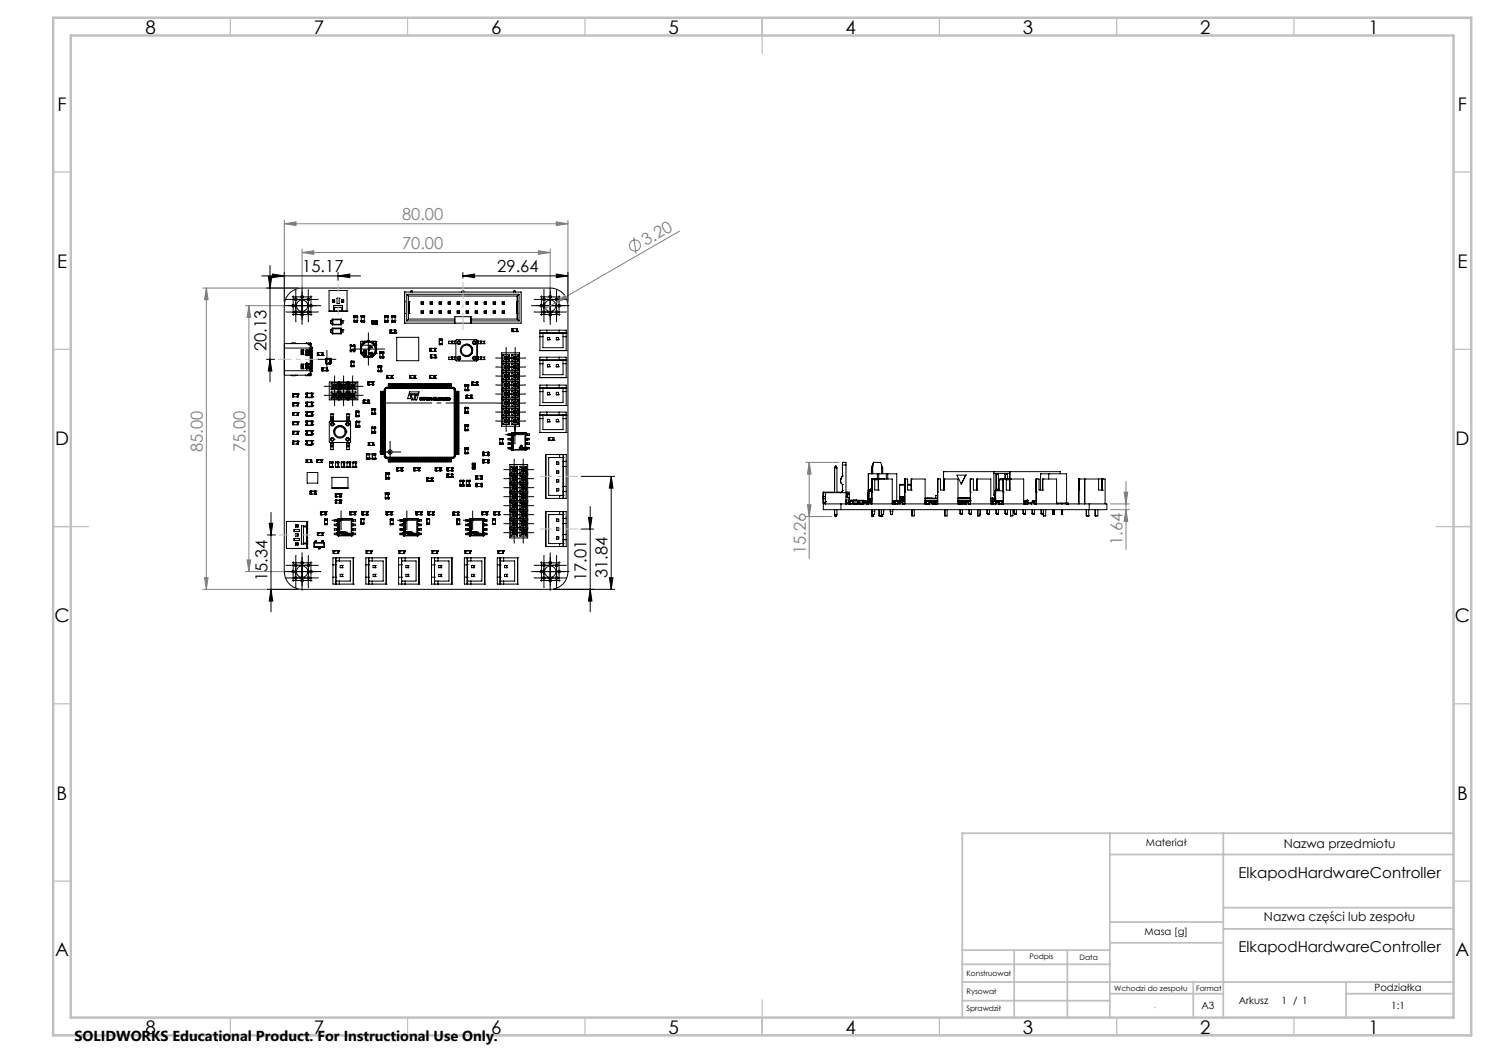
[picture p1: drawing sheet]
<svg xmlns="http://www.w3.org/2000/svg" width="420mm" height="297mm" viewBox="0 0 420 297" stroke-linecap="round" stroke-linejoin="round" font-family="sans-serif">
<defs><g id="words">
<g font-size="5.3">
<text x="41" y="9.5">8</text>
<text x="88.5" y="9.5">7</text>
<text x="138.5" y="9.5">6</text>
<text x="188.5" y="9.5">5</text>
<text x="238.5" y="9.5">4</text>
<text x="288.5" y="9.5">3</text>
<text x="338.5" y="9.5">2</text>
<text x="386" y="9.5">1</text>
<text x="16.2" y="31.3">F</text>
<text x="411.2" y="31.3">F</text>
<text x="16.1" y="75.5">E</text>
<text x="411.1" y="75.5">E</text>
<text x="15.5" y="125.5">D</text>
<text x="410.5" y="125.5">D</text>
<text x="15.4" y="175.5">C</text>
<text x="410.4" y="175.5">C</text>
<text x="16" y="225.5">B</text>
<text x="411" y="225.5">B</text>
<text x="15.5" y="269.8">A</text>
<text x="410.5" y="269.8">A</text>
<text x="41" y="291.5">8</text>
<text x="88.5" y="291.5">7</text>
<text x="138.5" y="291.5">6</text>
<text x="188.5" y="291.5">5</text>
<text x="238.5" y="291.5">4</text>
<text x="288.5" y="291.5">3</text>
<text x="338.5" y="291.5">2</text>
<text x="386" y="291.5">1</text>
</g>
<g font-size="4.7" fill="#808080">
<text x="113.4" y="62.1">80.00</text>
<text x="113.4" y="70.2">70.00</text>
<text x="182.2" y="69.4" transform="rotate(-30 182.2 69.4)">3.20</text>
<text x="57.2" y="127.6" transform="rotate(-90 57.2 127.6)">85.00</text>
<text x="69.2" y="127.6" transform="rotate(-90 69.2 127.6)">75.00</text>
<text x="316.6" y="153.7" transform="rotate(-90 316.6 153.7)">1.64</text>
<text x="227.3" y="156.2" transform="rotate(-90 227.3 156.2)">15.26</text>
</g>
<g font-size="4.7">
<text x="85.3" y="76.8">15.17</text>
<text x="140.3" y="76.8">29.64</text>
<text x="75.2" y="99.1" transform="rotate(-90 75.2 99.1)">20.13</text>
<text x="75.4" y="163.8" transform="rotate(-90 75.4 163.8)">15.34</text>
<text x="165.5" y="164" transform="rotate(-90 165.5 164)">17.01</text>
<text x="171.4" y="163.1" transform="rotate(-90 171.4 163.1)">31.84</text>
</g>
<g font-size="4.2">
<text x="349.4" y="247.5">ElkapodHardwareController</text>
<text x="349.4" y="268.5">ElkapodHardwareController</text>
</g>
<text font-size="4.1" x="21" y="293.7">SOLIDWORKS Educational Product. For Instructional Use Only.</text>
<g font-size="3.5">
<text x="362.1" y="239.2">Nazwa przedmiotu</text>
<text x="356.5" y="259.7">Nazwa części lub zespołu</text>
</g>
<g font-size="2.8">
<text x="323.2" y="238.5">Materiał</text>
<text x="322.9" y="263.7">Masa [g]</text>
<text x="387.7" y="279.4">Podziałka</text>
<text x="338.9" y="284.5">A3</text>
<text x="349.4" y="283.2">Arkusz</text>
<text x="361.5" y="283.2">1 / 1</text>
<text x="392.4" y="284.5">1:1</text>
</g>
<g font-size="2.1">
<text x="272.6" y="275.2">Konstruował</text>
<text x="290.4" y="270.5">Podpis</text>
<text x="304.5" y="270.8">Data</text>
<text x="272.6" y="280.5">Rysował</text>
<text x="314.3" y="279.4">Wchodzi do zespołu</text>
<text x="337.4" y="279.4">Format</text>
<text x="272.6" y="285.1">Sprawdził</text>
</g>
</g></defs>
<g fill="none" stroke="#000" stroke-width=".28">
<path d="M73.8 77.8h27.9M75.7 77.9h1l-.5 3.3zM76.2 74.9v32.8M76.9 77.3l3.3 .5-3.3 .5zM80.2 76.8v8.4M95.4 77.8l3.3-.5v1zM95.4 76.8v2.3M130.6 77.8l3.3-.5v1zM130.6 76.8v1.7M130.6 77.8h29.6M156.9 77.3l3.3 .5-3.3 .5zM160.2 76.8v8.4"/>
<path d="M75.2 81.2h9M80.2 86.2h10M80.2 86.2v75M80.2 98.2v6.4M80.9 84.5h8.6M80.9 88h8.6M82 96.9h.1M82.2 96.9l.2-.2 1.1 .2M82.7 83.7h5v5h-5zM83.2 96.9h.1M83.4 81.9v8.6M83.7 96.9h.1"/>
<path d="M85 98.7h.1M85 98.7v.1M85 98.7v1.3M85 98.8v.3M85 99.6h.5v.3M85 99.2l.5 .1M85 99.6v.3M85 99.4v.1M85 99.2v.1M85 99.1v.1M85 99.3v.1M85 99.5v.1"/>
<path d="M85 99.9v.1M85 99.4h.5M85 98.8h.5M85 99.3h.5M85 99.9h.5M85.2 81.2a5 5 0 0 0-5 5M85.2 81.2h70M85.2 81.2v10M85.5 98.7h.1M85.5 98.8v.3h-.5M85.5 99.4l-.5 .1M85.5 98.8h.1"/>
<path d="M85.5 98.9v.4M85.5 99.4v.4M85.5 99.9h.1M85.5 98.7v1.3M86 96.9h.1M86.2 96.9l.2-.2h1.2a.3 .3 0 0 1 .2 .3 .3 .3 0 0 1-.2 .3M86.3 98.8h.1M86.3 98.8v1.4M86.4 99.5h.1M86.4 99.1h.1M86.4 99.5h.4M86.4 99.1h.4"/>
<path d="M86.4 99.1v.4M86.8 99.1h.1M86.8 98.9h.1M86.8 99.5h.1M86.8 98.9l1.1 .1M86.8 98.9v.2M86.8 99.5v.6M86.9 99.8v.4M86.9 99.8h.7v.4M86.9 96.9h.1M86.9 96.9l.2 .3M86.9 96.9h.2"/>
<path d="M87 81.9v8.6M87.1 97.2l.5 .1M87.1 96.9h.1M87.1 96.9v.3M87.3 96.9h.3M87.3 96.9h.1M87.3 98.6v.3M87.4 98.6h-.9l-.2 .2M87.4 98.6h.1M87.6 97.3v.9M87.6 96.9h-7.4v1.3M87.6 98.5l-.2 .1"/>
<path d="M87.6 97.5v1M87.6 99.4l-.7-.1v.5M87.6 96.9v8.9h-.3M87.6 96.9h.1M87.6 97.7v.5M87.6 98.2h.1M87.6 98.5h.1M87.6 97.4h.1M87.6 97.8h.1M87.6 98.9h.1M87.6 97.9h.3M87.6 98.7h.3"/>
<path d="M87.6 99.2h.3M87.6 99.5h.3M87.6 99.7h.3M87.6 99h.3M87.6 98.4h.3M87.9 99.2h.1M87.9 99h.1M87.9 98.7h.1M87.9 98.4h.1M87.9 98.2h.1M87.9 97.9h.1M87.9 99.7h.1"/>
<path d="M87.9 99.5h.1M87.9 97.9v.5M87.9 98.7v.5M87.9 99.5v.2M87.9 98.1l-7.7 .1M89.6 99.4v.3h.2v-.3M90.8 99.4v.3h.2v-.3M92.2 98.8v5.1M92.8 87.8h.1M92.8 87.8v-5.9h5.1v5.9M92.8 87.8h5.1M93.2 90.5h.1"/>
<path d="M93.2 93h.1M93.2 90.5h.5M93.2 90.5v.7h.5M93.2 93v.7h.5M93.2 93h.5M93.3 87.8h.1M93.7 91.5l.1 .1M93.7 94.1l.1 .1M93.7 90.1l.1 .1M93.7 90.1v1.4M93.7 92.6v1.5M93.7 92.6l.1 .1"/>
<path d="M93.8 90l-.1 .1M93.8 92.6h-.1M93.8 84.6v.6M93.8 90l.1 .1M93.8 90h2.4M93.8 91.6h2.4M93.8 92.6h.1M93.8 92.6h2.4M93.8 94.2h2.4M93.8 84.6l.2 .2M93.8 85.2h.6M93.8 84.6h.6"/>
<path d="M93.8 90.2h.1M93.8 91.5h.1M93.8 92.7h.1M93.8 94h.1M93.8 94l.1 .1M93.8 90.2v1.3M93.8 92.7v1.3M93.8 91.5h-.1M93.8 94l-.1 .1M93.9 90.1v.1M93.9 90.1l-.1 .1M93.9 91.5h.1"/>
<path d="M93.9 92.6l-.1 .1M93.9 92.6v.1M93.9 94v.1M93.9 92.7h2.2M93.9 90.2h2.2M93.9 90.1h2.2M93.9 90.2v1.3M93.9 92.7v1.3M93.9 91.5h2.2M93.9 91.5l-.1 .1M93.9 92.6h2.2M93.9 94h2.2"/>
<path d="M93.9 94.1h2.2M93.9 94.1l-.1 .1M94 84.8h.2M94 85h.2M94 84.8v.2M94 85l-.2 .2M94.1 87.8h.1M94.1 86.7h2.5M94.1 87.8v-1.7h2.5v1.7M94.1 86.2h2.5M94.2 84.8v.2M94.2 85l.2 .2"/>
<path d="M94.4 86.7v1.1M94.4 84.6v.6M94.4 84.6l-.2 .2M94.9 87.8h.1M95.1 84.1h.1M95.1 84.1v1.5h.6v-1.5M95.1 84.1h.6M95.7 84.1h.1M95.8 87.8h.1M96.1 90.2h.1M96.1 90.1v.1M96.1 90.1l.1 .1"/>
<path d="M96.1 91.5h.1M96.1 94h.1M96.1 92.7h.1M96.1 92.6v.1M96.1 92.6l.1 .1M96.1 94v.1M96.1 90.2v1.3M96.1 92.7v1.3M96.1 91.5l.1 .1M96.1 94.1l.1 .1M96.2 91.5h-.1M96.2 94l-.1 .1"/>
<path d="M96.2 90.2v1.3M96.2 92.7v1.3M96.2 91.5h.1M96.2 94l.1 .1M96.2 90l.1 .1M96.2 92.6h.1M96.2 90l-.1 .1M96.2 92.6h-.1M96.3 90.5h.5v.7h-.5zM96.3 93h.5v.7h-.5zM96.3 91.5l-.1 .1M96.3 94.1l-.1 .1"/>
<path d="M96.3 90.1l-.1 .1M96.3 84.6v.6M96.3 90.1v.4M96.3 91.2v.3M96.3 92.6v.4M96.3 93.7v.4M96.3 92.6l-.1 .1M96.3 85.2h.6M96.3 84.6l.2 .2M96.3 84.6h.6M96.4 86.7v1.1M96.5 84.8h.3"/>
<path d="M96.5 85h.3M96.5 84.8v.2M96.5 85l-.2 .2M96.6 87.8h.1M96.8 90.5h.1M96.8 93h.1M96.8 84.8v.2M96.8 85l.1 .2M96.9 84.6v.6M96.9 84.6l-.1 .2M97.5 87.8h.1M97.9 87.8h.1"/>
<path d="M98.8 99.2h.4a.3 .3 0 0 1 .3-.3 .3 .3 0 0 1 .3 .3M98.8 97.2h.4a.3 .3 0 0 0 .3 .3 .3 .3 0 0 0 .3-.3M98.8 97.2h.1M98.8 99.2h.1M98.8 97.2v2M98.9 98.7h.1M98.9 98.7v.1M98.9 97.6h.1M98.9 97.5v.1M98.9 97.6v1.1M98.9 98.8h1.1M98.9 97.5h1.1"/>
<path d="M98.9 98.7h1.1M98.9 97.6h1.1M98.9 98.8h.1M99.4 98.9l.4 .3M99.8 97.2l-.4 .3M99.8 99.2h.1M99.8 97.2h.1M99.8 97.2h.3v2h-.3M99.8 89.1h.1M99.8 89.4h.1M99.8 90.6h.1M99.8 90.8h.1"/>
<path d="M99.8 89.1v.3M99.8 90.6v.2M99.9 89l-.1 .1M99.9 89v.1M99.9 89.4h.1M99.9 90.5v.1M99.9 90.5l-.1 .1M99.9 90.8h.1M99.9 90.5h.1M99.9 89h.9M99.9 89.1h.9M99.9 90.8h.9"/>
<path d="M99.9 90.6h.9M99.9 90.5h.9M99.9 89.4h.9M99.9 89.1v.3M99.9 89.4v1.1M99.9 90.6v.2M100 97.6h.1M100 98.7v.1M100 98.7h.1M100 97.6v1.1M100 98.8h.1M100 97.5v.1"/>
<path d="M100.8 89v.1M100.8 89.1h.1M100.8 90.5v.1M100.8 90.6h.1M100.8 89.4h.1M100.8 90.8h.1M100.8 90.5h.1M100.8 89.1v.3M100.8 89.4v1.1M100.8 90.6v.2M101.4 98.5h5M101.7 96.4h.1"/>
<path d="M101.7 97.3h.1M101.7 97.3l.2 .1M101.7 99.6v.1M101.7 99.6h.1M101.7 96.4v3.2M101.7 99.7h.1M101.7 99.7l1 .9M101.8 96.3h.1M101.8 96.3l-.1 .1M101.8 96.3h.9M101.8 96.3h4.2M101.8 90.8h.1"/>
<path d="M101.8 89.4h.1M101.8 90.5h.1M101.8 89.1h.1M101.8 97.3l.1 .1M101.8 99.6l1 .9M101.8 99.6h.1M101.8 99.6h-.1M101.8 89.1v.3M101.8 90.5v.3M101.9 99.6l.9 .9M101.9 99.6h-.2M101.9 90.8h.1"/>
<path d="M101.9 89.4h.1M101.9 89v.1M101.9 90.4v.1M101.9 90.4h.1M101.9 90.4l-.1 .1M101.9 89l-.1 .1M101.9 89.1v1.3M101.9 90.5v.3M101.9 89h.9M101.9 89.1h.9M101.9 90.8h.9M101.9 90.5h.9"/>
<path d="M101.9 90.4h.9M101.9 89.4h.9M102.3 97.4a1.96 1.96 0 0 1 3.2 0M102.3 97.4a1.96 1.96 0 0 0 1.6 3 1.96 1.96 0 0 0 1.6-3M102.3 97.4h3.2M102.7 98.7l.6 .1zM102.7 99.4l.6 .1zM102.7 96.3l.1 .1M102.8 96.4h.1M102.8 96.4l-1 .9M102.8 96.4l-.9 1M102.8 89.4v1"/>
<path d="M102.8 89.4h.1M102.8 89v.1M102.8 89l.1 .1M102.8 89.1h.1M102.8 90.4v.1M102.8 90.8h.1M102.8 90.4l.1 .1M102.8 90.5h.1M102.8 89.1v.3M102.8 90.5v.3M102.8 96.3h2.2M102.9 89.4h-.1"/>
<path d="M102.9 90.8h-.1M102.9 89.1v.3M102.9 90.5v.3M103.1 99h.1M103.1 99.6h.1M103.1 99.1h.1M103.1 99.1h.2M103.1 99.5l.1 .1M103.2 99.6h.1M103.2 99.6h-.5l.5 .2M103.2 99.8h.1M103.2 99.1h.1"/>
<path d="M103.2 99.2l-.5 .1 .6-.1M103.2 99h.1M103.2 99.2h.1M103.2 98.9h.1M103.2 98.8l.1 .1M103.2 98.9v.1M103.2 98.9l-.5 .1 .4 .1M103.3 99.8l-.6 .1 .5-.1M103.3 98.9v.1M103.3 99.6l-.1 .2M103.3 99l-.2 .1M103.3 99.1v.1"/>
<path d="M103.5 96.3h.7M103.9 96v5M104 99.3h.1a.25 .25 0 0 0 0 .4 .25 .25 0 0 0 .4 0l.1-.3a.23 .23 0 0 0 .1 .3 .23 .23 0 0 0 .3-.1 .23 .23 0 0 0-.1-.3 .28 .28 0 0 1 .1 .5 .28 .28 0 0 1-.5-.1 .34 .34 0 0 1-.5 .2 .34 .34 0 0 1 0-.6zM104.1 98.8v.1M104.2 98.7l-.2-.1 .1 .2M104.2 98.7h.1M104.2 97.5l.8 .4v.2l-.6 .1-.4-.1 .2-.1zM104.2 98.7l-.1 .2M104.4 97.6l.5 .4h-.5zM104.9 91.3v.1M104.9 91.3h.1M104.9 90.6h.1"/>
<path d="M104.9 90.6v.7M104.9 90.6h1.5M104.9 91.3h1.5M104.9 91.4h1.5M105 99.4h.1M105 96.4l.9 .9M105 96.4l.9 1M105 96.4h.1M105.1 96.3l-.1 .1M105.1 96.3h.9M105.3 90.6h.1M105.3 91.3h.1"/>
<path d="M105.3 90.6v.7M105.4 91.2v.1M105.4 91.2l.3 .1M105.4 91.3h.1M105.4 91.2h.1M105.4 91.2h.2M105.5 91.2h.1M105.5 91.2h-.1M105.5 91.2v.1M105.6 91.2h.1M105.6 91.2h-.1M105.7 91.2h.1"/>
<path d="M105.7 91.1v.1M105.7 91.1h.1M105.7 91.2l.1 .1M105.7 91.1v.2M105.8 91.2h.1M105.8 91.2h.2M105.8 91.1h.1M105.8 91.1v.1M105.9 91.2h.1M105.9 99.6h.1M105.9 99.6h.2M105.9 99.6l-.9 .9"/>
<path d="M105.9 91.1h.1M105.9 91.1v.1M105.9 97.3v.1M106 91.2h-.1M106 91.2h.1M106 96.3l.1 .1M106 96.3h.1M106 91.2v.1M106 99.7h.1M106 99.7l-.9 .9M106.1 96.4h.1M106.1 97.3h.1"/>
<path d="M106.1 97.3l-.2 .1M106.1 97.3h-.2M106.1 99.6h.1M106.1 99.6v.1M106.1 99.6l-.1 .1M106.1 90.6h.1M106.1 91.3h.1M106.1 90.6v.7M106.1 96.4v3.2M106.1 99.7l-1 .9M106.4 90.6h.1M106.4 91.3h.1"/>
<path d="M106.4 91.3v.1M106.4 90.6v.7M106.5 91.3l-.1 .1M106.5 90.6v.7M107.2 99.6h.1M107.2 99.3h.1M107.2 99.6h.8M107.2 99.3h.8M107.2 99.3v1.6M108 99.3h.1M108 99.6h.1M108 99.3v1.6"/>
<path d="M108.5 89.1h.1M108.5 89.4h.1M108.5 90.5h.1M108.5 90.8h.1M108.5 89.1v.3M108.5 90.5v.3M108.5 90.4v.1M108.5 90.4h.1M108.5 89v.1M108.5 89h.9M108.5 89.1h.9M108.5 90.8h.9"/>
<path d="M108.5 90.5h.9M108.5 90.4h.9M108.5 89.4h.9M108.5 89.1v1.3M109.4 89.4h.1M109.4 90.8h.1M109.4 90.4h.1M109.4 90.4v.1M109.4 89v.1M109.4 89l.1 .1M109.4 89.1h.1M109.4 90.5h.1"/>
<path d="M109.4 90.4l.1 .1M109.4 89.1v1.3M109.4 90.5v.3M109.5 90.8h-.1M109.5 89.4h-.1M109.5 89.1v.3M109.5 90.5v.3M110 93.9h.1M110 93.1h.1M110 93.1v.8M110.1 93.9h.1M110.1 93.1h-.1"/>
<path d="M110.1 93.9h1.5M110.1 93.1v.8M110.1 93.1h1.5M110.3 93.9h.1M110.3 93.1h.1M110.3 93.1v.8M110.5 90.5h.1M110.5 90.8h.1M110.5 89.1h.1M110.5 89.4h.1M110.5 89.1v.3M110.5 90.5v.3"/>
<path d="M110.6 90.8h.1M110.6 89.4h.1M110.6 90.4v.1M110.6 90.4l-.1 .1M110.6 89v.1M110.6 89l-.1 .1M110.6 89.1v1.3M110.6 90.5v.3M110.6 89h.8M110.6 89.1h.8M110.6 90.8h.8M110.6 90.5h.8"/>
<path d="M110.6 90.4h.8M110.6 89.4h.8M111.3 93.9h.1M111.3 93.1h.1M111.3 93.1v.8M111.4 90.8h.1M111.4 89.4h.1M111.4 90.4v.1M111.4 90.4l.1 .1M111.4 90.5h.1M111.4 90.4h.1M111.4 89v.1"/>
<path d="M111.4 89l.1 .1M111.4 89.1h.1M111.4 89.1v1.3M111.4 90.5v.3M111.5 90.8h-.1M111.5 89.4h-.1M111.5 89.1v.3M111.5 90.5v.3M111.6 93.9h.1M111.6 93.1h.1M111.7 93.1h.1M111.6 93.1v.8"/>
<path d="M111.9 95.1h6.2v6.6h-6.2zM114.1 88.4h.1M114.1 85.1h.1M114.1 82.4h.1M114.1 91.2h.1M114.1 82.4h32.9v8.8h-32.9M114.1 82.4v8.8M114.7 83v7.5M114.7 90.5h13.6M114.7 83h31.7M114.7 83l.5 .5M115.2 83.5v6.5"/>
<path d="M115.2 83.5h30.7M115.2 90l-.5 .5M115.2 90h13.1M115.2 88.4h.2M115.2 85.1h.2M115.4 85.1h.1M115.4 88.4h.1M115.4 85.1v3.3M115.8 82.3a.25 .25 0 0 1 .3-.2 .25 .25 0 0 1 .2 .3M115.8 82.3h.1M115.8 82.3v.1M116 82.1l-.2 .2"/>
<path d="M116 82.1h.1M118.8 85.2h.7M118.8 85.2v.6M118.8 87.7v.6M118.8 87.7l.1 .1M118.8 85.2l.1 .1M118.8 88.3h.7M118.8 85.8h.7M118.8 87.7h.7M118.9 87.8h.4M118.9 85.3v.4M118.9 87.8v.5"/>
<path d="M118.9 88.3h-.1M118.9 85.7h.4M118.9 85.3h.4M118.9 85.7l-.1 .1M118.9 88.3h.4M119.3 85.3v.4M119.3 87.8v.5M119.3 88.3h.2M119.3 85.7l.2 .1M119.5 85.2l-.2 .1M119.5 87.7l-.2 .1M119.5 85.2v.6"/>
<path d="M119.5 87.7v.6M121.2 98.3h.1M121.2 99.1h.1M121.2 99.1h1.6M121.2 98.3h1.6M121.2 98.3v.8M121.3 98.3h.1M121.3 99.1h.1M121.3 98.3v.8M121.4 85.2h.6M121.4 87.7l.1 .1M121.4 88.3h.6"/>
<path d="M121.4 85.8h.6M121.4 87.7h.6M121.4 85.2l.1 .1M121.4 85.2v.6M121.4 87.7v.6M121.5 85.3v.4M121.5 87.8v.5M121.5 87.8h.4M121.5 85.7h.4M121.5 85.3h.4M121.5 88.3h.4M121.5 88.3h-.1"/>
<path d="M121.5 85.7l-.1 .1M121.5 98.3h.1M121.5 99.1h.1M121.5 98.3v.8M121.6 98.3l-.1 .8M121.6 98.3h.1M121.9 85.3v.4M121.9 87.8v.5M121.9 88.3h.1M121.9 85.7l.1 .1M122 85.2l-.1 .1M122 87.7l-.1 .1"/>
<path d="M122 85.2v.6M122 87.7v.6M122.6 98.3h.1M122.6 99.1h.1M122.6 98.3v.8M122.8 98.3h.1M122.8 99.1h.1M122.8 98.3v.8M123.9 85.2h.6M123.9 88.3h.6M123.9 85.8h.6M123.9 87.7h.6"/>
<path d="M123.9 87.7l.1 .1M123.9 85.2v.6M123.9 87.7v.6M123.9 85.2l.1 .1M123.9 97.2h.1M123.9 97.1h.1M123.9 96.9h.1M123.9 95.9h.1M123.9 95.6h.1M123.9 95.7h.1M123.9 95.6h.8v1.6h-.8M123.9 96.9h.2"/>
<path d="M123.9 95.6v1.6M123.9 97.1h.2M123.9 95.7h.2M123.9 95.9h.2M124 87.8h.4M124 85.7h.4M124 85.3h.4M124 88.3h.4M124 88.3h-.1M124 85.3v.4M124 87.8v.5M124 85.7l-.1 .1"/>
<path d="M124.1 95.7h.1M124.1 95.9h.1M124.1 96.9h.1M124.1 97.1h.1M124.1 95.7v.2M124.1 96.9v.2M124.4 85.3v.4M124.4 87.8v.5M124.4 88.3h.1M124.4 85.7l.1 .1M124.5 85.2v.6M124.5 87.7v.6"/>
<path d="M124.5 87.7l-.1 .1M124.5 85.2l-.1 .1M124.7 95.7h-.2v.2h.2M124.7 96.9h-.2v.2h.2M126.4 85.2h.7M126.4 88.3h.7M126.4 85.8h.7M126.4 87.7h.7M126.4 85.2v.6M126.4 87.7v.6M126.4 85.2l.1 .1M126.4 87.7l.1 .1"/>
<path d="M126.5 85.3v.4M126.5 87.8v.5M126.5 87.8h.5M126.5 85.7h.5M126.5 85.3h.5M126.5 88.3h.5M126.5 88.3h-.1M126.5 85.7l-.1 .1M127 88.3h.1M127 85.7l.1 .1M127 85.3v.4M127 87.8v.5"/>
<path d="M127.1 85.2l-.1 .1M127.1 87.7l-.1 .1M127.1 85.2v.6M127.1 87.7v.6M127.4 96.9h.2M127.4 96.2h.2M127.4 96.2h-.8v.7h.8M127.4 96.2v.7M127.6 96.9h.6M127.6 96.2h.6M127.6 96.2v.7M128.2 96.2h.4"/>
<path d="M128.2 96.9h.4M128.2 96.2v.7M129 85.2v.6M129 87.7v.6M129 85.2h.6M129 88.3h.6M129 85.8h.6M129 87.7h.6M129 87.7l.1 .1M129 85.2l.1 .1M129.1 87.8h.4M129.1 85.7h.4"/>
<path d="M129.1 85.3h.4M129.1 88.3h.4M129.1 85.3v.4M129.1 87.8v.5M129.1 85.7l-.1 .1M129.1 88.3h-.1M129.4 96.2a.5 .5 0 0 1 .5 .5 .5 .5 0 0 1-.5 .5M129.4 97.2h.1M129.4 96.2h.1M129.5 85.3v.4M129.5 87.8v.5M129.5 88.3h.1"/>
<path d="M129.5 85.7l.1 .1M129.6 85.2l-.1 .1M129.6 87.7l-.1 .1M129.6 85.2v.6M129.6 87.7v.6M130.3 82.3a.25 .25 0 0 1 .3-.2 .25 .25 0 0 1 .2 .3M130.3 82.3h.1M130.3 82.3v.1M130.6 82.1l-.3 .2M130.6 82.1h.1M131.5 85.2v.6M131.5 87.7v.6"/>
<path d="M131.5 85.2h.7M131.5 88.3h.7M131.5 85.8h.7M131.5 87.7h.7M131.5 87.7l.1 .1M131.5 85.2l.1 .1M131.6 97.1a1.75 1.75 0 0 1 1.7 1.7 1.75 1.75 0 0 1-1.7 1.8M131.6 97.1h.1M131.6 87.8h.4M131.6 85.7h.4M131.6 85.3h.4M131.6 88.3h.4"/>
<path d="M131.6 88.3h-.1M131.6 85.3v.4M131.6 87.8v.5M131.6 85.7l-.1 .1M132 88.3h.2M132 85.3v.4M132 87.8v.5M132 85.7l.2 .1M132.2 85.2l-.2 .1M132.2 87.7l-.2 .1M132.2 85.2v.6M132.2 87.7v.6"/>
<path d="M132.8 90h.1M132.8 89.3h.1M132.8 91.2h.1M132.8 90.5h13.6M132.8 89.3h-4.5v1.9M132.8 89.3v1.9M132.8 90h13.1M133.7 96.2a.49 .49 0 0 1 .5 .5 .49 .49 0 0 1-.5 .5M133.7 97.2h.1M133.7 96.2h.1M134.1 85.2v.6M134.1 87.7v.6"/>
<path d="M134.1 85.2h.6M134.1 88.3h.6M134.1 85.8h.6M134.1 87.7h.6M134.1 87.7l.1 .1M134.1 85.2l.1 .1M134.2 87.8h.4M134.2 85.7h.4M134.2 85.3h.4M134.2 88.3h.4M134.2 88.3h-.1M134.2 85.3v.4"/>
<path d="M134.2 87.8v.5M134.2 85.7l-.1 .1M134.6 96.1l-.2-.3-5.7 .1-.1 5.8 5.8 .1 .2-.2M134.6 96.1h.1M134.6 96.9h.1M134.6 96.2h.1M134.6 96.2h.4M134.6 85.3v.4M134.6 87.8v.5M134.6 96.1v5.5M134.6 88.3h.1M134.6 85.7l.1 .1"/>
<path d="M134.6 96.9h.4M134.7 85.2v.6M134.7 87.7v.6M134.7 85.2l-.1 .1M134.7 87.7l-.1 .1M135 96.2h.5M135 96.9h.5M135 96.2v.7M135.5 96.2h.3M135.5 96.9h.3M135.5 96.2v.7M135.8 96.2h.8"/>
<path d="M135.8 96.9h.8M135.8 96.2v.7M136.6 96.2h.1M136.6 96.9h.1M136.6 85.2h.6M136.6 88.3h.6M136.6 85.8h.6M136.6 87.7h.6M136.6 87.7l.1 .1M136.6 85.2l.1 .1M136.6 85.2v.6M136.6 87.7v.6"/>
<path d="M136.6 96.2v.7M136.7 87.8h.4M136.7 85.7h.4M136.7 85.3h.4M136.7 88.3h.4M136.7 88.3h-.1M136.7 85.3v.4M136.7 87.8v.5M136.7 85.7l-.1 .1M137.1 88.3h.1M137.1 85.3v.4M137.1 87.8v.5"/>
<path d="M137.1 85.7l.1 .1M137.2 85.2l-.1 .1M137.2 87.7l-.1 .1M137.2 85.2v.6M137.2 87.7v.6M139.1 85.2h.7M139.1 88.3h.7M139.1 85.8h.7M139.1 87.7h.7M139.1 87.7l.1 .1M139.1 85.2l.1 .1M139.1 85.2v.6"/>
<path d="M139.1 87.7v.6M139.2 87.8h.5M139.2 85.7h.5M139.2 85.3h.5M139.2 88.3h.5M139.2 88.3h-.1M139.2 85.7l-.1 .1M139.2 85.3v.4M139.2 87.8v.5M139.7 88.3h.1M139.7 85.7l.1 .1M139.7 85.3v.4"/>
<path d="M139.7 87.8v.5M139.8 85.2l-.1 .1M139.8 87.7l-.1 .1M139.8 85.2v.6M139.8 87.7v.6M141.5 99.5h5v20.7h-5zM141.7 85.2h.6M141.7 88.3h.6M141.7 85.8h.6M141.7 87.7h.6M141.7 87.7l.1 .1M141.7 85.2v.6"/>
<path d="M141.7 87.7v.6M141.7 85.2l.1 .1M141.8 85.3v.4M141.8 87.8v.5M141.8 87.8h.4M141.8 85.7h.4M141.8 85.3h.4M141.8 88.3h.4M141.8 85.7l-.1 .1M141.8 88.3h-.1M142.2 85.3v.4M142.2 87.8v.5"/>
<path d="M142.2 85.7l.1 .1M142.2 88.3h.1M142.3 85.2l-.1 .1M142.3 87.7l-.1 .1M142.3 85.2v.6M142.3 87.7v.6M142.8 98.5v22.7M144.4 93.5h.1M144.4 93.5h1.6M144.4 93.5v-.8h1.6v.8M144.5 93.5h.1M144.5 93.3h.1"/>
<path d="M144.5 92.7v.2h.2v-.2M144.5 93.3h.2M144.5 93.3v.2M144.7 93.5h.1M144.7 93.3h.1M144.7 93.3v.2M144.9 82.3a.27 .27 0 0 1 .3-.2 .27 .27 0 0 1 .2 .3M144.9 82.3h.1M144.9 82.3v.1M145.1 82.1l-.2 .2M145.1 82.1h.1M145.3 98.5v22.7"/>
<path d="M145.7 93.5h.1M145.7 93.3h.1M145.7 92.7v.2h.2v-.2M145.7 93.3v.2M145.7 93.3h.2M145.9 93.5h.1M145.9 93.3h.1M145.9 93.3v.2M145.9 88.4h.1M145.9 85.1h.1M145.9 85.1h-.2v3.3h.2M145.9 83.5v6.5"/>
<path d="M145.9 90l.5 .5M146 93.5h.1M146.4 83v7.5M146.4 83l-.5 .5M150.2 86.2h10M150.9 84.5h8.6M150.9 88h8.6M152.3 98.9h.1M152.3 93.9h.1M152.3 93.9h7.4M152.3 98.9h7.4M152.3 95h.8"/>
<path d="M152.3 98.9v-5.8h7.4v5.8M152.7 83.7h5v5h-5zM153.1 93.9h.1M153.1 93.9v4.2h5.7v-4.2M153.4 81.9v8.6M154.2 93.9h.1M154.2 93.1v.8M154.4 95.8h.1M154.4 95.8h.6M154.4 95.8v-.6h.6v.6M155 95.8h.1M155.2 81.2a4.9 4.9 0 0 1 5 5"/>
<path d="M155.2 81.2v10M156.9 95.8h.1M156.9 95.8h.7M156.9 95.8v-.6h.7v.6M157 81.9v8.6M157.6 95.8h.1M157.7 93.9h.1M157.7 93.1v.8M158.8 93.9h.1M158.8 95h.9M159.7 98.9h.1M159.7 93.9h.1"/>
<path d="M160.2 86.2v75M75.2 101.3h2.3M76.2 101.3l.5 3.4h-1zM80.2 104.6v1.2h6.7M80.2 104.6h7.7M82 105.8h.1M82.2 105.8l.1 .2 1.2-.2M82.5 111.1h.1M82.5 113.7h.1M82.5 116.3h.1M82.5 119h.1M82.5 119h1.6"/>
<path d="M82.5 113.7h1.6M82.5 111.1h1.6M82.5 111.1v.8h1.6v-.8M82.5 113.7v.8h1.6v-.8M82.5 116.3v.8h1.6v-.8M82.5 119v.8h1.6v-.8M82.5 116.3h1.6M82.6 111.1h.1M82.6 111.3h.1M82.6 113.7h.1M82.6 113.9h.1M82.6 116.3h.1"/>
<path d="M82.6 116.5h.1M82.6 119h.1M82.6 119.2h.1M82.6 111.3h.2M82.6 113.9h.2M82.6 119.8v-.2h.2v.2M82.6 116.5h.2M82.6 117.1v-.2l.2 .2M82.6 119.2h.2M82.6 111.9v-.2h.2v.2M82.6 114.5v-.2h.2v.2M82.6 111.1v.2"/>
<path d="M82.6 113.7v.2M82.6 116.3v.2M82.6 119v.2M82.8 111.1h.1M82.8 111.3h.1M82.8 113.7h.1M82.8 113.9h.1M82.8 116.3h.1M82.8 116.5h.1M82.8 119h.1M82.8 119.2h.1M82.8 111.1v.2"/>
<path d="M82.8 113.7v.2M82.8 116.3v.2M82.8 119v.2M83.2 105.8h.1M83.7 105.8h.1M83.8 111.1h.1M83.8 111.3h.1M83.8 113.7h.1M83.8 113.9h.1M83.8 116.3h.1M83.8 116.5h.1M83.8 119h.1"/>
<path d="M83.8 119.2h.1M83.8 111.3h.2M83.8 113.9h.2M83.8 119.8v-.2h.2v.2M83.8 111.1v.2M83.8 111.9v-.2h.2v.2M83.8 113.7v.2M83.8 114.5v-.2h.2v.2M83.8 116.3v.2M83.8 117.1v-.2l.2 .2M83.8 119v.2M83.8 116.5h.2"/>
<path d="M83.8 119.2h.2M84 111.1h.1M84 111.3h.1M84 113.7h.1M84 113.9h.1M84 116.3h.1M84 116.5h.1M84 119h.1M84 119.2h.1M84 111.1v.2M84 113.7v.2M84 116.3v.2"/>
<path d="M84 119v.2M84.1 111.1h.1M84.1 113.7h.1M84.1 116.3h.1M84.1 119h.1M85 100h.1M85 102.7h.1M85 104h.1M85 102.7v.1M85 102.7v1.3M85 103.6h.5v.3M85 103.5h.5z"/>
<path d="M85 102.8v.3M85 103.6v.3M85 103.2v.1M85 103.1v.5M85 103.9v.1M85 103.2h.5M85 102.8h.5M85 103.9h.5M85.5 102.7h.1M85.5 104h.1M85.5 100h.1M85.5 102.8h.1"/>
<path d="M85.5 102.9v.4M85.5 103.5v.3M85.5 103.9h.1M85.5 103.2v.1M85.5 102.8v.3h-.5M85.5 102.7v1.3M86 105.8h.1M86.3 110.9v.3a.3 .3 0 0 1 .3 .3 .3 .3 0 0 1-.3 .3M86.3 113.4v.4a.3 .3 0 0 1 .3 .3 .3 .3 0 0 1-.3 .3M86.3 116.1v.3a.3 .3 0 0 1 .3 .3 .3 .3 0 0 1-.3 .3M86.3 118.8v.3a.3 .3 0 0 1 .3 .3 .3 .3 0 0 1-.3 .3M86.3 110.9h.1"/>
<path d="M86.3 111.8h.1M86.3 113.4h.1M86.3 114.4h.1M86.3 116.1h.1M86.3 117h.1M86.3 118.8h.1M86.3 119.7h.1M86.3 110.9h2M86.3 113.4h2M86.3 111.8v.3h2v-.3M86.3 114.4v.3h2v-.3M86.3 117v.4h2v-.4"/>
<path d="M86.3 119.7v.3h2v-.3M86.3 116.1h2M86.3 118.8h2M86.3 100.2l.1 .1 .5-.1M86.3 102.6l.2-.2 .4 .2M86.3 103.9l1.1 .2M86.3 102.6h.1M86.3 103.9h.1M86.3 100.2h.1M86.3 102.6v1.3M86.4 103.2h.1M86.4 103.6h.1"/>
<path d="M86.4 103.2h.4M86.4 103.6h.4M86.4 103.2v.4M86.6 111.5l-.3 .3M86.6 114l-.3 .4M86.6 116.7l-.3 .3M86.6 119.4l-.3 .3M86.6 110.9h.1M86.6 112.1h.1M86.6 113.5h.1M86.6 114.6h.1M86.6 116.2h.1"/>
<path d="M86.6 117.3h.1M86.6 118.8h.1M86.6 120h.1M86.6 110.9v1.2M86.6 113.5v1.1M86.6 116.2v1.1M86.6 118.8v1.2M86.6 110.9v.1M86.6 118.8v.1M86.6 111h.1M86.6 112h.1M86.6 112l.1 .1"/>
<path d="M86.6 118.9h.1M86.6 119.9h.1M86.6 119.9l.1 .1M86.6 111v1M86.6 118.9v1M86.6 112v.1M86.6 119.9v.1M86.7 110.9v.1M86.7 110.9l-.1 .1M86.7 112v.1M86.7 113.5h.1M86.7 113.5h-.1"/>
<path d="M86.7 114.6h.1M86.7 116.2h.1M86.7 116.2h-.1M86.7 117.3h.1M86.7 118.8v.1M86.7 118.8l-.1 .1M86.7 119.9v.1M86.7 116.2h1.1M86.7 118.8h1.1M86.7 112h1.1M86.7 111v1M86.7 113.5v1.1"/>
<path d="M86.7 116.2v1.1M86.7 118.9v1M86.7 111h1.1M86.7 113.5h1.1M86.7 114.6h1.1M86.7 117.3h1.1M86.7 119.9h1.1M86.7 118.9h1.1M86.8 103.2h.1M86.8 102.6h.1M86.8 100.1h.1M86.8 103.6h.1"/>
<path d="M86.8 103.8h.1M86.8 100.1l.8 .1M86.8 102.6v.6M86.8 103.6v.2M86.9 100.2h.1M86.9 102.6h.1M86.9 102.6v.3M86.9 102.9v.5l.7-.1M86.9 105.8h.2M86.9 105.8h.1M86.9 105.8h.7M87.1 105.5l-.2 .3"/>
<path d="M87.1 105.8h.2M87.1 105.5v.3M87.3 103.8v.3M87.3 105.8h.1M87.4 104.1l.2 .1M87.4 104.1h.1M87.6 104.6v.8l-.5 .1M87.6 104.2v1M87.6 102.6v.2l.3-.1M87.6 102.6v.3h-.7M87.6 104.6v.4M87.6 102.6h.1"/>
<path d="M87.6 100.1h.1M87.6 105.4a.3 .3 0 0 1 .2 .3 .3 .3 0 0 1-.2 .3l-1.4-.2M87.6 104.6h.1M87.6 104.2h.1M87.6 104.9h.1M87.6 105.3h.1M87.6 105.8h.1M87.6 103.8h.1M87.6 101.2h.3M87.6 103.7h.3M87.6 100.7h.3M87.6 104.8h.3"/>
<path d="M87.6 103.2h.3M87.6 103.5h.3M87.6 104.5h.3M87.6 102.5h.3M87.6 102h.3M87.6 102.6h-.8M87.6 104h.3M87.6 104.3h.3M87.6 100.2h.3M87.6 100.5h.3M87.6 101h.3M87.6 101.5h.3"/>
<path d="M87.6 101.7h.3M87.6 102.2h.3M87.6 103h.3M87.8 110.9v.1M87.8 110.9l.1 .1M87.8 111h.1M87.8 112h.1M87.8 112v.1M87.8 110.9h.1M87.8 112.1h.1M87.8 113.5h.1M87.8 114.6h.1"/>
<path d="M87.8 116.2h.1M87.8 117.3h.1M87.8 118.8v.1M87.8 118.8l.1 .1M87.8 118.9h.1M87.8 119.9h.1M87.8 119.9v.1M87.8 118.8h.1M87.8 120h.1M87.8 111v1M87.8 113.5v1.1M87.8 116.2v1.1"/>
<path d="M87.8 118.9v1M87.9 112l-.1 .1M87.9 114.6h-.1M87.9 117.3h-.1M87.9 119.9l-.1 .1M87.9 111v1M87.9 113.5v1.1M87.9 116.2v1.1M87.9 118.9v1M87.9 112v.1M87.9 114.6h.1M87.9 117.3h.1"/>
<path d="M87.9 119.9v.1M87.9 100h-.3v.2M87.9 103.7h.1M87.9 103.5h.1M87.9 103.8h.1M87.9 104h.1M87.9 104.5h.1M87.9 104.3h.1M87.9 104.6h.1M87.9 104.8h.1M87.9 100h.1M87.9 100.2h.1"/>
<path d="M87.9 100.5h.1M87.9 100.7h.1M87.9 101.2h.1M87.9 101h.1M87.9 101.5h.1M87.9 101.7h.1M87.9 102h.1M87.9 102.2h.1M87.9 102.7h.1M87.9 102.5h.1M87.9 103h.1M87.9 103.2h.1"/>
<path d="M87.9 110.9v.1M87.9 100v.2M87.9 100.5v.2M87.9 101v.2M87.9 101.5v.2M87.9 102v.2M87.9 102.5v.2M87.9 103v.2M87.9 103.5v.5M87.9 104.3v.2M87.9 104.6v.2M87.9 110.9v1.2"/>
<path d="M87.9 118.8v1.2M87.9 113.5h.1M87.9 116.2h.1M87.9 118.8v.1M87.9 103.8h-1.1M87.9 111.5l.4 .3M87.9 114l.4 .4M87.9 116.7l.4 .3M87.9 119.4l.4 .3M88.3 110.9v.3a.3 .3 0 0 0-.4 .3 .3 .3 0 0 0 .4 .3M88.3 113.4v.4a.3 .3 0 0 0-.4 .3 .3 .3 0 0 0 .4 .3M88.3 116.1v.3a.3 .3 0 0 0-.4 .3 .3 .3 0 0 0 .4 .3"/>
<path d="M88.3 118.8v.3a.3 .3 0 0 0-.4 .3 .3 .3 0 0 0 .4 .3M88.3 110.9h.1M88.3 111.8h.1M88.3 113.4h.1M88.3 114.4h.1M88.3 116.1h.1M88.3 117h.1M88.3 118.8h.1M88.3 119.7h.1M89.5 100.3h.1M89.5 100.3v-.9h1.6v.9M89.5 100.3h1.6"/>
<path d="M89.6 100.3h.1M89.6 100h.1M89.6 100v.3M89.6 100h.2M89.7 101.3h5M89.8 100.3h.1M89.8 100h.1M89.8 100v.3M90.8 104.6h.1M90.8 104.6v-.9h1.6v.9M90.8 104.6h1.6M90.8 100.3h.1"/>
<path d="M90.8 100h.1M90.8 100v.3M90.8 100h.2M90.9 104.6h.1M90.9 104.3h.1M90.9 103.7v.3h.2v-.3M90.9 104.3h.2M90.9 104.3v.3M91 100.3h.1M91 100h.1M91 100v.3M91.1 104.6h.1"/>
<path d="M91.1 104.3h.1M91.1 100.3h.1M91.1 104.3v.3M91.9 109h10.1M91.9 111.5h10.1M91.9 101.2h.1M91.9 101.5h.1M91.9 101.7v.1M91.9 102.2v.1M92 101.1h.1M92 102.6v.1M92 102.7h.1"/>
<path d="M92 102.2l-.2 .1 .2 .2M92 101.7l-.2 .1 .2 .2M92 101.2h-.2v.3h.2M92 101.1l.1 .1M92 101.1v1.5M92 102.7h1.1M92 101.1h1.1M92.1 101.2h.1M92.1 102.5v.1M92.1 102.5h.1M92.1 104.6h.1M92.1 104.3h.1"/>
<path d="M92.1 101.2v1.3M92.1 103.7v.3h.2v-.3M92.1 104.3v.3M92.1 102.5l-.1 .1M92.1 104.3h.2M92.1 101.2h1M92.1 102.5h1M92.1 102.6h1M92.1 102.6l-.1 .1M92.3 104.6h.1M92.3 104.3h.1M92.3 104.3v.3"/>
<path d="M92.4 104.6h.1M92.8 102.4h.1M92.9 102.3h.1M92.9 102.2l.1 .3zM92.9 107.7h8v5.1h-8zM93 102.3v.2M93.1 102.5v.1M93.1 102.5h.1M93.1 101.2h.1M93.1 101.2v1.3M93.1 102.6v.1M93.1 102.5l.1 .1"/>
<path d="M93.1 101.1l.1 1.5M93.1 118.8l-.2 .2v5.7l5.8 .1 .2-.1v-5.7l-.3-.2M93.1 118.8h.1M93.1 118.8h5.5M93.1 101.1v.1M93.2 102.6l-.1 .1M93.2 102.2l.2 .1-.2 .2M93.2 101.2h.2v.3h-.2M93.2 101.7l.2 .1-.2 .2M93.2 101.1l-.1 .1M93.2 119.7a.5 .5 0 0 1 .5-.6 .5 .5 0 0 1 .5 .6M93.2 119.7h.1"/>
<path d="M93.3 101.5h.1M93.3 101.2h.1M93.3 101.7v.1M93.3 102.2v.1M93.3 117.9v.5M93.3 117.6v.3M93.3 118.8h.1M93.3 116.8h.1M93.3 116.8v.8M93.3 118.4v.4M93.3 118.4h.7M93.3 117.9h.7"/>
<path d="M93.3 117.6h.7M93.3 116.8h.7M93.4 109.9h1.9M93.4 108l.5 .5M93.4 108h1.9M93.4 108v1.9M93.4 110.6v1.9M93.4 110.6h1.9M93.4 112.5h1.9M93.4 110.6l.5 .5M93.9 111.8h.3v-.7l-.1 .9M93.9 108.8h.3l-.1 .6"/>
<path d="M93.9 111.8l.2 .2M93.9 108.5h.9M93.9 109.4h.9M93.9 109.4l-.5 .5M93.9 108.5v.9M93.9 111.1v.9M93.9 112h.9M93.9 112l-.5 .5M93.9 111.1h.9M93.9 109.4h.2M94 117.9v.5M94 117.6v.3"/>
<path d="M94 118.8h.1M94 116.8h.1M94 116.8v.8M94 118.4v.4M94 109.4h.1M94.1 112h.1M94.1 108.5h.1M94.1 108.5l-.2 .2M94.1 108.5v.9M94.2 108.9h.4M94.2 111.4h.4M94.2 109.1h.4"/>
<path d="M94.2 111.7h.4M94.2 119.7h.1M94.4 106.5v7.5M94.7 112h.1M94.7 108.5h.1M94.7 108.5l.1 .2M94.7 109.4h.1M94.7 108.5v.9M94.8 111.8h-.2v-.7l.1 .9M94.8 108.8h-.2l.1 .6M94.8 111.8l-.1 .2M94.8 108.5v.9"/>
<path d="M94.8 111.1v.9M94.8 109.4l.5 .5M94.8 112l.5 .5M95.3 108l-.5 .5M95.3 108v1.9M95.3 110.6v1.9M95.3 110.6l-.5 .5M95.4 107.7v5.1M95.8 107.7v5.1M96 109.9h1.9M96 108h1.9M96 110.6h1.9"/>
<path d="M96 112.5h1.9M96 108l.4 .5M96 110.6l.4 .5M96 108v1.9M96 110.6v1.9M96.4 111.8h.3v-.7l-.1 .9M96.4 108.8h.3l-.1 .6M96.4 111.8l.2 .2M96.4 108.5h1M96.4 109.4h1M96.4 112h1M96.4 109.4l-.4 .5"/>
<path d="M96.4 111.1h1M96.4 109.4h.2M96.4 112l-.4 .5M96.4 108.5v.9M96.4 111.1v.9M96.6 109.4h.1M96.6 112h.1M96.6 108.5h.1M96.6 108.5l-.2 .2M96.6 108.5v.9M96.7 108.9h.4M96.7 111.4h.4"/>
<path d="M96.7 109.1h.4M96.7 111.7h.4M96.9 106.5v7.5M97.2 112h.1M97.2 108.5h.1M97.2 108.5l.2 .2M97.2 109.4h.2M97.2 108.5v.9M97.3 109.4h-.1M97.4 108.8h-.3l.1 .6M97.4 111.8h-.3v-.7l.1 .9M97.4 111.8l-.2 .2"/>
<path d="M97.4 112l.5 .5M97.4 108.5v.9M97.4 111.1v.9M97.4 109.4l.5 .5M97.5 119.7a.51 .51 0 0 1 .6-.6 .51 .51 0 0 1 .5 .6M97.5 119.7h.1M97.8 117.9v.5M97.8 117.6v.3M97.8 118.8h.1M97.8 116.8h.1M97.8 118.4h.7M97.8 117.9h.7"/>
<path d="M97.8 116.8v.8M97.8 118.4v.4M97.8 117.6h.7M97.8 116.8h.7M97.9 108v1.9M97.9 110.6v1.9M97.9 110.6l-.5 .5M97.9 108l-.5 .5M98 107.7v5.1M98.4 107.7v5.1M98.5 117.9v.5M98.5 117.6v.3"/>
<path d="M98.5 118.8h.1M98.5 116.8h.1M98.5 109.9h1.9M98.5 108h1.9M98.5 110.6h1.9M98.5 112.5h1.9M98.5 108l.5 .5M98.5 108v1.9M98.5 110.6v1.9M98.5 116.8v.8M98.5 118.4v.4M98.5 110.6l.5 .5"/>
<path d="M98.6 119.7h.1M98.6 118.8h.1M99 111.8h.2v-.7l-.1 .9M99 108.8h.2l-.1 .6M99 111.8l.1 .2M99 108.5h.9M99 109.4h.9M99 112h.9M99 111.1h.9M99 109.4h.1M99 109.4l-.5 .5M99 112l-.5 .5"/>
<path d="M99 108.5v.9M99 111.1v.9M99.1 102.1h.1M99.1 103.1h.1M99.1 103.4h.1M99.1 103.3h.1M99.1 101.9h.1M99.1 101.8h.1M99.1 101.8h.7v1.6h-.7M99.1 101.8v1.6M99.1 109.4h.1M99.1 112h.1"/>
<path d="M99.1 108.5h.1M99.1 108.5l-.1 .2M99.1 108.5v.9M99.2 102.1h.1M99.2 101.9h.1M99.2 103.1h.1M99.2 103.3h.1M99.2 101.9v.2M99.2 103.1v.2M99.2 108.9h.5M99.2 111.4h.5M99.2 109.1h.5"/>
<path d="M99.2 111.7h.5M99.4 106.5v7.5M99.8 112h.1M99.8 108.5h.1M99.8 108.5l.1 .2M99.8 109.4h.1M99.8 108.5v.9M99.8 101.9h-.1l.1 .2M99.8 103.1h-.1l.1 .2M99.9 108.8h-.2l.1 .6M99.9 111.8h-.2v-.7l.1 .9M99.9 111.8l-.1 .2"/>
<path d="M99.9 108.5v.9M99.9 111.1v.9M99.9 109.4l.5 .5M99.9 112l.5 .5M100.4 108v1.9M100.4 110.6v1.9M100.4 108l-.5 .5M100.4 110.6l-.5 .5M100.4 118.8h.1M100.4 119.1h.1M100.4 119.1v.1M100.4 119.2h.1"/>
<path d="M100.4 116h.1M100.4 115.9h.1M100.4 117.5h.1M100.4 117.4h.1M100.4 116.2h.1M100.4 117.2h.1M100.4 116h.2M100.4 116.2h.2M100.4 118.8h.8M100.4 115.9v1.6M100.4 118.8v1.6M100.4 119.1h.8"/>
<path d="M100.4 115.9h.8v1.6h-.8M100.4 117.2h.2M100.4 117.4h.2M100.6 117.2h.1M100.6 117.4h.1M100.6 116h.1M100.6 116.2h.1M100.6 116v.2M100.6 117.2v.2M101.2 118.8h.1M101.2 119.1l-.8 .1M101.2 119.1h.1"/>
<path d="M101.2 116h-.2v.2h.2M101.2 118.8v1.6M101.2 117.2h-.2v.2h.2M102.4 113.7h.1M102.4 112.9h.1M102.4 112.9v.8M102.5 113.7h.1M102.5 112.9h.1M102.5 113.7h1.5M102.5 112.9h1.5M102.7 100.6v.1M102.7 100.6h.1"/>
<path d="M102.7 100.7h2.4M102.8 100.5l-.1 .1M102.8 100.5h.1M102.8 100.5l-.1 .2M102.8 113.7h.1M102.8 112.9h.1M102.8 112.9v.8M102.8 100.6h2.2M103.5 100.7h.7M103.7 108.5h.1M103.7 107.7v.8M103.8 107.7h.1"/>
<path d="M103.8 108.5h.1M103.8 113.7h.1M103.8 108.5h1.5M103.8 107.7h1.5M103.8 112.9v.8M103.8 112.9h.1M104 107.7h.1M104 108.5h.1M104 112.9h.1M104 113.7h.1M104 107.7v.8M104 112.9v.8"/>
<path d="M104.1 113.7h.1M104.1 112.9v.8M104.9 116.9h.1M104.9 116.6h.1M104.9 115.3h.1M104.9 115.6h.1M104.9 116.9h.8M104.9 115.3v1.6M104.9 116.6h.8M104.9 115.3h.8M104.9 115.6h.8M105 100.5l.1 .1"/>
<path d="M105 100.5h.1M105 100.5l.1 .2M105 107.7l.1 .8M105 107.7h.1M105.1 100.6v.1M105.1 107.7h.1M105.1 108.5h.1M105.1 107.7v.8M105.1 100.6h.1M105.3 107.7h.1M105.3 108.5h.1M105.3 107.7v.8"/>
<path d="M105.7 116.6h.1M105.7 116.9h.1M105.7 115.3h.1M105.7 115.6h.1M105.7 115.3v1.6M106.6 104.8h.1M106.6 103.5h.1M106.6 103.3h.1M106.6 104.5h.1M106.6 103.3v.2M106.6 104.5v.3M106.7 104.8h.1"/>
<path d="M106.7 103.2v.1M106.7 104.5h.1M106.7 103.2l-.1 .1M106.7 104.8h.8M106.7 103.2h.8M106.7 103.5h.8M106.7 103.3v1.5M106.7 104.5h.8M107.2 100.6h.1M107.2 100.9h.1M107.2 100.6h.8M107.2 100.9h.8"/>
<path d="M107.5 104.8h.1M107.5 103.2v.1M107.5 103.5h.1M107.5 104.5h.1M107.5 103.3v1.5M107.5 103.3h.1M107.8 110.4h.1M107.8 110.6h.1M107.8 110.9h.1M107.8 111.1h.1M107.8 111.6h.1M107.8 111.4h.1"/>
<path d="M107.8 112.1h.1M107.8 111.9h.1M107.8 112.4h.1M107.8 112.6h.1M107.8 113.1h.1M107.8 112.9h.1M107.8 113.4h.1M107.8 113.6h.1M107.8 114.1h.1M107.8 113.9h.1M107.8 114.4h.1M107.8 114.6h.1"/>
<path d="M107.8 115.1h.1M107.8 114.9h.1M107.8 115.6h.1M107.8 115.4h.1M107.8 115.9h.1M107.8 116.1h.1M107.8 119.4h.1M107.8 119.6h.1M107.8 116.4h.1M107.8 116.6h.1M107.8 117.1h.1M107.8 116.9h.1"/>
<path d="M107.8 117.6h.1M107.8 117.4h.1M107.8 117.9h.1M107.8 118.1h.1M107.8 118.4h.1M107.8 118.6h.1M107.8 118.9h.1M107.8 119.1h.1M107.8 119.9h.1M107.8 110.9h-.4v.2h.4M107.8 113.9h-.4v.2h.4M107.8 116.4h-.4v.2h.4"/>
<path d="M107.8 110.4v.2M107.8 110.9v.2M107.8 111.4v.2M107.8 111.9v.2M107.8 112.4v.2M107.8 112.9v.2M107.8 113.4v.2M107.8 113.9v.2M107.8 114.4v.2M107.8 114.9v.2M107.8 115.4v.2M107.8 115.9v.2"/>
<path d="M107.8 116.4v.2M107.8 116.9v.2M107.8 117.4v.2M107.8 117.9v.2M107.8 118.4v.2M107.8 118.9v.2M107.8 119.4v.2M107.8 119.9v.2M107.8 110.4h-.4v.2h.4M107.8 111.4h-.4v.2h.4M107.8 111.9h-.4v.2h.4M107.8 112.4h-.4v.2h.4"/>
<path d="M107.8 112.9h-.4v.2h.4M107.8 113.4h-.4v.2h.4M107.8 114.4h-.4v.2h.4M107.8 114.9h-.4v.2h.4M107.8 115.4h-.4v.2h.4M107.8 115.9h-.4v.2h.4M107.8 116.9h-.4v.2h.4M107.8 117.4h-.4v.2h.4M107.8 117.9h-.4v.2h.4M107.8 118.4h-.4v.2h.4M107.8 118.9h-.4v.2h.4M107.8 119.4h-.4v.2h.4"/>
<path d="M107.8 119.9h-.4v.2h.4M107.9 110.9h.2M107.9 113.9h.2M107.9 116.4h.2M107.9 110.4v.2M107.9 110.9v.2M107.9 111.4v.2M107.9 111.9v.2M107.9 112.4v.2M107.9 112.9v.2M107.9 113.4v.2M107.9 113.9v.2"/>
<path d="M107.9 114.4v.2M107.9 114.9v.2M107.9 115.4v.2M107.9 115.9v.2M107.9 116.4v.2M107.9 116.9v.2M107.9 117.4v.2M107.9 117.9v.2M107.9 118.4v.2M107.9 118.9v.2M107.9 119.4v.2M107.9 119.9v.2"/>
<path d="M107.9 119.6h.2M107.9 119.4h.2M107.9 114.9h.2M107.9 119.9h.2M107.9 112.9h.2M107.9 116.9h.2M107.9 115.6h.2M107.9 119.1h.2M107.9 112.1h.2M107.9 114.6h.2M107.9 116.1h.2M107.9 118.9h.2"/>
<path d="M107.9 114.4h.2M107.9 110.6h.2M107.9 111.4h.2M107.9 111.1h.2M107.9 111.9h.2M107.9 117.1h.2M107.9 117.4h.2M107.9 118.4h.2M107.9 117.6h.2M107.9 112.6h.2M107.9 114.1h.2M107.9 113.4h.2"/>
<path d="M107.9 116.6h.2M107.9 115.9h.2M107.9 112.4h.2M107.9 110.4h.2M107.9 111.6h.2M107.9 113.1h.2M107.9 113.6h.2M107.9 115.1h.2M107.9 118.6h.2M107.9 118.1h.2M107.9 117.9h.2M107.9 115.4h.2"/>
<path d="M108 100.6h.1M108 100.9h.1M108.1 110.6h.2M108.1 110.4h.2M108.1 110.9h.2M108.1 111.1h.2M108.1 111.6h.2M108.1 111.4h.2M108.1 112.1h.2M108.1 111.9h.2M108.1 112.6h.2M108.1 112.4h.2"/>
<path d="M108.1 113.1h.2M108.1 112.9h.2M108.1 113.6h.2M108.1 113.4h.2M108.1 114.1h.2M108.1 113.9h.2M108.1 114.4h.2M108.1 114.6h.2M108.1 115.1h.2M108.1 114.9h.2M108.1 115.6h.2M108.1 115.4h.2"/>
<path d="M108.1 115.9h.2M108.1 116.1h.2M108.1 119.4h.2M108.1 119.6h.2M108.1 116.6h.2M108.1 116.4h.2M108.1 117.1h.2M108.1 116.9h.2M108.1 117.6h.2M108.1 117.4h.2M108.1 117.9h.2M108.1 118.1h.2"/>
<path d="M108.1 118.6h.2M108.1 118.4h.2M108.1 118.9h.2M108.1 119.1h.2M108.1 119.9h.2M108.1 110.4v.2M108.1 110.9v.2M108.1 111.4v.2M108.1 111.9v.2M108.1 112.4v.2M108.1 112.9v.2M108.1 113.4v.2"/>
<path d="M108.1 113.9v.2M108.1 114.4v.2M108.1 114.9v.2M108.1 115.4v.2M108.1 115.9v.2M108.1 116.4v.2M108.1 116.9v.2M108.1 117.4v.2M108.1 117.9v.2M108.1 118.4v.2M108.1 118.9v.2M108.1 119.4v.2"/>
<path d="M108.1 119.9v.2M108.3 110.9h.1M108.3 113.9h.1M108.3 116.4h.1M108.3 110.4v.2M108.3 110.9v.2M108.3 111.4v.2M108.3 111.9v.2M108.3 112.4v.2M108.3 112.9v.2M108.3 113.4v.2M108.3 113.9v.2"/>
<path d="M108.3 114.4v.2M108.3 114.9v.2M108.3 115.4v.2M108.3 115.9v.2M108.3 116.4v.2M108.3 116.9v.2M108.3 117.4v.2M108.3 117.9v.2M108.3 118.4v.2M108.3 118.9v.2M108.3 119.4v.2M108.3 119.9v.2"/>
<path d="M108.3 119.6h.1M108.3 119.4h.1M108.3 114.9h.1M108.3 119.9h.1M108.3 112.9h.1M108.3 116.9h.1M108.3 115.6h.1M108.3 119.1h.1M108.3 112.1h.1M108.3 114.6h.1M108.3 116.1h.1M108.3 118.9h.1"/>
<path d="M108.3 114.4h.1M108.3 110.6h.1M108.3 111.4h.1M108.3 111.1h.1M108.3 111.9h.1M108.3 117.1h.1M108.3 117.4h.1M108.3 118.4h.1M108.3 117.6h.1M108.3 112.6h.1M108.3 114.1h.1M108.3 113.4h.1"/>
<path d="M108.3 116.6h.1M108.3 115.9h.1M108.3 112.4h.1M108.3 110.4h.1M108.3 111.6h.1M108.3 113.1h.1M108.3 113.6h.1M108.3 115.1h.1M108.3 118.6h.1M108.3 118.1h.1M108.3 117.9h.1M108.3 115.4h.1"/>
<path d="M108.4 109.9v18.8M108.5 109.7h.2M108.5 109.7v18.9M108.5 109.7l-.1 .2M108.6 109.6l.1 .1M108.6 109.6l-.1 .1M108.6 109.6l-.2 .3M108.7 109.4l.2 .2M108.7 109.7v18.9M108.7 109.4l-.1 .2M108.9 109.4h-.2M108.9 109.4v.2"/>
<path d="M108.9 109.4h19.1M108.9 109.6h19.1M108.9 109.6l-.2 .1M109 109.3l-.3 .1M109 109.3l-.1 .1M109 109.3h18.8M109.1 106.7h.1M109.1 105.9h.1M109.1 106.7h1.6M109.1 105.9v.8M109.1 105.9h1.6M109.4 106.7h.1"/>
<path d="M109.4 105.9h.1M109.4 105.9v.8M109.5 108.9v.2M109.5 108.7v.1M109.5 108.8h.3M109.5 108.7v-.4h.3v.4M109.5 108.8v.1M109.5 109.1v.2M109.5 109.1h.3M109.5 108.9h.3M109.5 108.7h.3M109.8 108.9v.2"/>
<path d="M109.8 108.7v.1M109.8 108.8v.1M109.8 109.1v.2M110 108.9v.2M110 108.7v.1M110 108.8h.3M110 109.1h.3M110 108.9h.3M110 108.7h.3M110 108.7v-.4h.3v.4M110 108.8v.1M110 109.1v.2"/>
<path d="M110.3 108.9v.2M110.3 108.7v.1M110.3 108.8v.1M110.3 109.1v.2M110.3 106.7h.1M110.3 105.9h.1M110.3 105.9v.8M110.4 106.7h.1M110.4 105.9h.1M110.6 108.9v.2M110.6 108.7v.1M110.6 108.8h.2"/>
<path d="M110.6 109.1h.2M110.6 108.9h.2M110.6 108.7h.2M110.6 108.7v-.4h.2v.4M110.6 108.8v.1M110.6 109.1v.2M110.7 105.9h.1M110.7 106.7h.1M110.7 105.9v.8M110.8 108.9v.2M110.8 108.7v.1M110.8 108.8v.1"/>
<path d="M110.8 109.1v.2M111.1 108.9v.2M111.1 108.7v.1M111.1 108.8h.2M111.1 109.1h.2M111.1 108.9h.2M111.1 108.7h.2M111.1 108.7v-.4h.2v.4M111.1 108.8v.1M111.1 109.1v.2M111.3 108.9v.2M111.3 108.7v.1"/>
<path d="M111.3 108.8v.1M111.3 109.1v.2M111.5 108.9v.2M111.5 108.7v.1M111.5 108.8h.3M111.5 109.1h.3M111.5 108.9h.3M111.5 108.7h.3M111.5 108.7v-.4h.3v.4M111.5 108.8v.1M111.5 109.1v.2M111.8 108.9v.2"/>
<path d="M111.8 108.7v.1M111.8 108.8v.1M111.8 109.1v.2M112 108.9v.2M112 108.7v.1M112 108.8h.3M112 109.1h.3M112 108.9h.3M112 108.7h.3M112 108.7v-.4h.3v.4M112 108.8v.1M112 109.1v.2"/>
<path d="M112.3 108.9v.2M112.3 108.7v.1M112.3 108.8v.1M112.3 109.1v.2M112.5 108.9v.2M112.5 108.7v.1M112.5 108.8h.3M112.5 109.1h.3M112.5 108.9h.3M112.5 108.7h.3M112.5 108.7v-.4h.3v.4M112.5 108.8v.1"/>
<path d="M112.5 109.1v.2M112.8 108.9v.2M112.8 108.7v.1M112.8 108.8v.1M112.8 109.1v.2M113 108.9v.2M113 108.7v.1M113 108.8h.3M113 109.1h.3M113 108.9h.3M113 108.7h.3M113 108.7v-.4h.3v.4"/>
<path d="M113 108.8v.1M113 109.1v.2M113.3 108.9v.2M113.3 108.7v.1M113.3 108.8v.1M113.3 109.1v.2M113.6 108.9v.2M113.6 108.7v.1M113.6 108.8h.2M113.6 109.1h.2M113.6 108.9h.2M113.6 108.7h.2"/>
<path d="M113.6 108.7v-.4h.2v.4M113.6 108.8v.1M113.6 109.1v.2M113.8 108.9v.2M113.8 108.7v.1M113.8 108.8v.1M113.8 109.1v.2M114.1 108.9v.2M114.1 108.7v.1M114.1 108.8h.2M114.1 109.1h.2M114.1 108.9h.2"/>
<path d="M114.1 108.7h.2M114.1 108.7v-.4h.2v.4M114.1 108.8v.1M114.1 109.1v.2M114.3 108.9v.2M114.3 108.7v.1M114.3 108.8v.1M114.3 109.1v.2M114.5 108.9v.2M114.5 108.7v.1M114.5 108.8h.3M114.5 109.1h.3"/>
<path d="M114.5 108.9h.3M114.5 108.7h.3M114.5 108.7v-.4h.3v.4M114.5 108.8v.1M114.5 109.1v.2M114.8 108.9v.2M114.8 108.7v.1M114.8 108.8v.1M114.8 109.1v.2M115 108.9v.2M115 108.7v.1M115 108.8h.3"/>
<path d="M115 109.1h.3M115 108.9h.3M115 108.7h.3M115 108.7v-.4h.3v.4M115 108.8v.1M115 109.1v.2M115.3 108.9v.2M115.3 108.7v.1M115.3 108.8v.1M115.3 109.1v.2M115.5 106.7h.1M115.5 105.9h.1"/>
<path d="M115.5 108.9v.2M115.5 108.7v.1M115.5 110.5h2.7l-.1 .6h-2.4l-.1 .2 .4 1.1h-1zM115.5 108.8h.3M115.5 109.1h.3M115.5 108.9h.3M115.5 108.7h.3M115.5 108.7v-.4h.3v.4M115.5 105.9v.8M115.5 108.8v.1M115.5 109.1v.2M115.5 106.7h1.6"/>
<path d="M115.5 105.9h1.6M115.6 106.7h.1M115.6 105.9h.1M115.6 105.9v.8M115.8 108.9v.2M115.8 108.7v.1M115.8 108.8v.1M115.8 109.1v.2M115.8 106.7h.1M115.8 105.9l.1 .8M115.8 105.9h.1M115.8 105.9v.8"/>
<path d="M115.9 106.7h.1M116 111.4h1.1l-.4 1.4h-.7l.3-.3zM116.1 108.9v.2M116.1 108.7v.1M116.1 108.8h.2M116.1 109.1h.2M116.1 108.9h.2M116.1 108.7h.2M116.1 108.7v-.4h.2v.4M116.1 108.8v.1M116.1 109.1v.2M116.3 108.9v.2"/>
<path d="M116.3 108.7v.1M116.3 108.8v.1M116.3 109.1v.2M116.6 108.9v.2M116.6 108.7v.1M116.6 108.8h.2M116.6 109.1h.2M116.6 108.9h.2M116.6 108.7h.2M116.6 108.7v-.4h.2v.4M116.6 108.8v.1M116.6 109.1v.2"/>
<path d="M116.8 108.9v.2M116.8 108.7v.1M116.8 108.8v.1M116.8 109.1v.2M116.8 106.7h.1M116.8 105.9h.1M116.8 105.9v.8M117.1 108.9v.2M117.1 108.7v.1M117.1 108.8h.2M117.1 109.1h.2M117.1 108.9h.2"/>
<path d="M117.1 108.7h.2M117.1 108.7v-.4h.2v.4M117.1 108.8v.1M117.1 109.1v.2M117.1 106.7h.1M117.1 105.9h.1M117.1 105.9v.8M117.3 108.9v.2M117.3 108.7v.1M117.3 108.8v.1M117.3 109.1v.2M117.4 111.4h.6l-.5 1.4h-.5z"/>
<path d="M117.5 108.9v.2M117.5 108.7v.1M117.5 108.8h.3M117.5 109.1h.3M117.5 108.9h.3M117.5 108.7h.3M117.5 108.7v-.4h.3v.4M117.5 108.8v.1M117.5 109.1v.2M117.8 108.9v.2M117.8 108.7v.1M117.8 108.8v.1"/>
<path d="M117.8 109.1v.2M118 108.9v.2M118 108.7v.1M118 108.8h.3M118 109.1h.3M118 108.9h.3M118 108.7h.3M118 108.7v-.4h.3v.4M118 108.8v.1M118 109.1v.2M118.3 108.9v.2M118.3 108.7v.1"/>
<path d="M118.3 108.8v.1M118.3 109.1v.2M118.4 112.7h.1M118.5 108.9v.2M118.5 108.7v.1M118.5 108.8h.3M118.5 109.1h.3M118.5 108.9h.3M118.5 108.7h.3M118.5 108.7v-.4h.3v.4M118.5 108.8v.1M118.5 109.1v.2"/>
<path d="M118.8 108.9v.2M118.8 108.7v.1M118.8 108.8v.1M118.8 109.1v.2M118.9 112.2v-.1a.27 .27 0 0 0-.3 0 .27 .27 0 0 0-.1 .3l.4 .2-.5 .1M118.9 112.2h.1M118.9 112.2l-.3-.1-.1 .2a.3 .3 0 0 1 .4 .1 .3 .3 0 0 1-.1 .4 .3 .3 0 0 1-.4 0v-.1M119 112.1h.6l-.3 .1v.7l-.1-.7zM119.1 108.9v.2M119.1 108.7v.1M119.1 108.8h.2M119.1 109.1h.2"/>
<path d="M119.1 108.9h.2M119.1 108.7h.2M119.1 108.7v-.4h.2v.4M119.1 108.8v.1M119.1 109.1v.2M119.3 108.9v.2M119.3 108.7v.1M119.3 108.8v.1M119.3 109.1v.2M119.6 108.9v.2M119.6 108.7v.1M119.6 108.8h.2"/>
<path d="M119.6 109.1h.2M119.6 108.9h.2M119.6 108.7h.2M119.6 108.7v-.4h.2v.4M119.6 108.8v.1M119.6 109.1v.2M119.7 112.1l.3 .4 .3-.4v.8l-.1-.7-.2 .4-.2-.4-.1 .7zM119.8 108.9v.2M119.8 108.7v.1M119.8 108.8v.1M119.8 109.1v.2M120.1 108.9v.2"/>
<path d="M120.1 108.7v.1M120.1 108.8h.2M120.1 109.1h.2M120.1 108.9h.2M120.1 108.7h.2M120.1 108.7v-.4h.2v.4M120.1 108.8v.1M120.1 109.1v.2M120.3 108.9v.2M120.3 108.7v.1M120.3 108.8v.1M120.3 109.1v.2"/>
<path d="M120.5 112.1l.1 .1zM120.5 112.3l.1 .6zM120.5 108.9v.2M120.5 108.7v.1M120.5 108.8h.3M120.5 109.1h.3M120.5 108.9h.3M120.5 108.7h.3M120.5 108.7v-.4h.3v.4M120.5 108.8v.1M120.5 109.1v.2M120.8 108.9v.2"/>
<path d="M120.8 108.7v.1M120.8 108.8v.1M120.8 109.1v.2M121 108.9v.2M121 108.7v.1M121 108.8h.3M121 109.1h.3M121 108.9h.3M121 108.7h.3M121 108.7v-.4h.3v.4M121 108.8v.1M121 109.1v.2"/>
<path d="M121.1 112.4a.24 .24 0 0 0-.3 0 .24 .24 0 0 0 0 .3 .24 .24 0 0 0 .3 0M121.1 112.4h-.2l-.1 .2 .3 .1M121.1 112.4h.1M121.1 112.7h.1M121.1 106.7h.1M121.1 105.9h.1M121.1 106.7h1.6M121.1 105.9h1.6M121.1 105.9v.8M121.2 112.3h.3l-.2 .6zM121.3 108.9v.2M121.3 108.7v.1"/>
<path d="M121.3 108.8v.1M121.3 109.1v.2M121.4 100.9h.1M121.4 100.9h1.6M121.4 100.9v-.8h1.6v.8M121.4 105.9h.1M121.4 106.7h.1M121.4 105.9v.8M121.5 112.4h.1M121.5 100.9h.1M121.5 100.7h.1M121.5 100.7h.2"/>
<path d="M121.5 100.1v.2l.2-.2M121.5 100.7v.2M121.5 108.9v.2M121.5 108.7v.1M121.5 108.8h.3M121.5 109.1h.3M121.5 108.9h.3M121.5 108.7h.3M121.5 108.7v-.4h.3v.4M121.5 108.8v.1M121.5 109.1v.2M121.7 100.9h.1"/>
<path d="M121.7 100.7h.1M121.7 100.7v.2M121.8 108.9v.2M121.8 108.7v.1M121.8 108.8v.1M121.8 109.1v.2M122.1 108.9v.2M122.1 108.7v.1M122.1 108.8h.2M122.1 109.1h.2M122.1 108.9h.2M122.1 108.7h.2"/>
<path d="M122.1 108.7v-.4h.2v.4M122.1 108.8v.1M122.1 109.1v.2M122.1 112.6l.2 .3 .3-.2M122.2 112.4l.3 .1h-.3zM122.3 108.9v.2M122.3 108.7v.1M122.3 108.8v.1M122.3 109.1v.2M122.4 105.9h.1M122.4 106.7h.1M122.4 105.9v.8"/>
<path d="M122.5 112.3h-.3l-.1 .3M122.5 112.3l.1 .3h-.4l.4 .1M122.6 108.9v.2M122.6 108.7v.1M122.6 108.8h.2M122.6 109.1h.2M122.6 108.9h.2M122.6 108.7h.2M122.6 108.7v-.4h.2v.4M122.6 108.8v.1M122.6 109.1v.2M122.6 112.7h.1"/>
<path d="M122.7 100.9h.1M122.7 100.7h.1M122.7 112l.1 .9zM122.7 100.7h.2M122.7 100.1v.2l.2-.2M122.7 100.7v.2M122.7 106.7h.1M122.7 105.9h.1M122.7 105.9v.8M122.8 108.9v.2M122.8 108.7v.1M122.8 108.8v.1"/>
<path d="M122.8 109.1v.2M122.9 100.9h.1M122.9 100.7h.1M122.9 100.7v.2M123 100.9h.1M123 108.9v.2M123 108.7v.1M123 112.4l.3 .1zM123 108.8h.3M123 109.1h.3M123 108.9h.3M123 108.7h.3"/>
<path d="M123 108.7v-.4h.3v.4M123 108.8v.1M123 109.1v.2M123.3 108.9v.2M123.3 108.7v.1M123.3 108.8v.1M123.3 109.1v.2M123.4 112.7h.1M123.4 112.6a.29 .29 0 0 0-.4-.2 .29 .29 0 0 0-.1 .4 .29 .29 0 0 0 .4 0l.1-.1M123.4 112.6h-.4l.4 .1M123.4 112.6l.2 .3 .3-.2M123.5 108.9v.2"/>
<path d="M123.5 108.7v.1M123.5 108.8h.3M123.5 109.1h.3M123.5 108.9h.3M123.5 108.7h.3M123.5 108.7v-.4h.3v.4M123.5 108.8v.1M123.5 109.1v.2M123.8 108.9v.2M123.8 108.7v.1M123.8 108.8v.1M123.8 109.1v.2"/>
<path d="M123.9 112.3h-.4l-.1 .3M123.9 112.4h.1M123.9 112.4a.21 .21 0 0 0-.3 0 .21 .21 0 0 0 0 .3 .21 .21 0 0 0 .3 0M123.9 112.7h.1M123.9 112.4l.1 .4 .2-.1M123.9 112.3l.1-.2 .2 .2-.1 .1 .1 .3M123.9 112.3v.1M124 108.9v.2M124 108.7v.1M124 108.8h.3M124 109.1h.3M124 108.9h.3"/>
<path d="M124 108.7h.3M124 108.7v-.4h.3v.4M124 108.8v.1M124 109.1v.2M124.2 112.7h.1M124.3 108.9v.2M124.3 108.7v.1M124.3 108.8v.1M124.3 109.1v.2M124.5 108.9v.2M124.5 108.7v.1M124.5 108.8h.3"/>
<path d="M124.5 109.1h.3M124.5 108.9h.3M124.5 108.7h.3M124.5 108.7v-.4h.3v.4M124.5 108.8v.1M124.5 109.1v.2M124.6 112.3h-.3v.6l.3-.5M124.6 112.3h.1M124.6 112.4h.1M124.6 112.3v.1M124.8 108.9v.2M124.8 108.7v.1"/>
<path d="M124.8 108.8v.1M124.8 109.1v.2M124.8 112.4h.3l-.1 .3h-.2zM125.1 108.9v.2M125.1 108.7v.1M125.1 108.8h.2M125.1 109.1h.2M125.1 108.9h.2M125.1 108.7h.2M125.1 108.7v-.4h.2v.4M125.1 108.8v.1M125.1 109.1v.2"/>
<path d="M125.3 108.9v.2M125.3 108.7v.1M125.3 112.3h.4v.6l-.1-.5h-.2l-.1 .5zM125.3 108.8v.1M125.3 109.1v.2M125.6 108.9v.2M125.6 108.7v.1M125.6 108.8h.2M125.6 109.1h.2M125.6 108.9h.2M125.6 108.7h.2M125.6 108.7v-.4h.2v.4"/>
<path d="M125.6 108.8v.1M125.6 109.1v.2M125.8 108.9v.2M125.8 108.7v.1M125.8 108.8v.1M125.8 109.1v.2M125.9 112.1l.1 .1zM125.9 112.3l.1 .6zM126 108.9v.2M126 108.7v.1M126 108.8h.3M126 109.1h.3"/>
<path d="M126 108.9h.3M126 108.7h.3M126 108.7v-.4h.3v.4M126 108.8v.1M126 109.1v.2M126.3 108.9v.2M126.3 108.7v.1M126.3 108.8v.1M126.3 109.1v.2M126.5 112.4a.28 .28 0 0 0-.4 0 .28 .28 0 0 0 0 .4 .28 .28 0 0 0 .4 0M126.5 112.4a.21 .21 0 0 0-.3 0 .21 .21 0 0 0 0 .3 .21 .21 0 0 0 .3 0M126.5 112.4h.1"/>
<path d="M126.5 112.7h.1M126.5 112.7v.1M126.5 108.9v.2M126.5 108.7v.1M126.5 112.4l.4 .3h-.4M126.5 108.8h.3M126.5 109.1h.3M126.5 108.9h.3M126.5 108.7h.3M126.5 108.7v-.4h.3v.4M126.5 108.8v.1M126.5 109.1v.2"/>
<path d="M126.8 108.9v.2M126.8 108.7v.1M126.8 108.8v.1M126.8 109.1v.2M126.9 112.4l-.2-.1-.2 .1M126.9 112.4h.1M126.9 112.4h-.3a.25 .25 0 0 1 .4 .3 .25 .25 0 0 1-.5 .1M127 108.9v.2M127 108.7v.1M127 108.8h.3M127 108.7v-.4h.3v.4M127 108.8v.1"/>
<path d="M127 109.1v.2M127 109.1h.3M127 108.9h.3M127 108.7h.3M127.3 108.9v.2M127.3 108.7v.1M127.3 108.8v.1M127.3 109.1v.2M127.4 100.7h.2M127.4 101.4h.2M127.4 100.7h-.8v.7h.8M127.4 100.7v.7"/>
<path d="M127.6 100.7h.6M127.6 101.4h.6M127.6 100.7v.7M127.8 109.3l.3 .1M127.8 109.3l.2 .1M128 109.4h.1M128 109.4v.2M128 109.6l.1 .1M128.1 109.4l-.1 .2M128.1 109.7h.2M128.1 109.7v19.1M128.1 109.4l.1 .2"/>
<path d="M128.2 100.7h.4M128.2 101.4h.4M128.2 100.7v.7M128.2 109.6l-.1 .1M128.2 109.6l.1 .1M128.2 109.6l.2 .3M128.3 109.7v19.1M128.3 109.7l.1 .2M128.4 110.9h.2M128.4 113.9h.2M128.4 116.4h.2M128.4 119.6h.2"/>
<path d="M128.4 119.4h.2M128.4 114.9h.2M128.4 119.9h.2M128.4 112.9h.2M128.4 116.9h.2M128.4 115.6h.2M128.4 119.1h.2M128.4 112.1h.2M128.4 114.6h.2M128.4 116.1h.2M128.4 118.9h.2M128.4 114.4h.2"/>
<path d="M128.4 110.6h.2M128.4 111.4h.2M128.4 111.1h.2M128.4 111.9h.2M128.4 117.1h.2M128.4 117.4h.2M128.4 118.4h.2M128.4 117.6h.2M128.4 112.6h.2M128.4 114.1h.2M128.4 113.4h.2M128.4 116.6h.2"/>
<path d="M128.4 115.9h.2M128.4 109.9v18.8M128.4 112.4h.2M128.4 110.4h.2M128.4 111.6h.2M128.4 113.1h.2M128.4 113.6h.2M128.4 115.1h.2M128.4 118.6h.2M128.4 118.1h.2M128.4 117.9h.2M128.4 115.4h.2"/>
<path d="M128.6 119.6h.1M128.6 119.4h.1M128.6 110.6h.1M128.6 110.4h.1M128.6 110.9h.1M128.6 111.1h.1M128.6 111.6h.1M128.6 111.4h.1M128.6 111.9h.1M128.6 112.1h.1M128.6 112.4h.1M128.6 112.6h.1"/>
<path d="M128.6 113.1h.1M128.6 112.9h.1M128.6 113.6h.1M128.6 113.4h.1M128.6 114.1h.1M128.6 113.9h.1M128.6 114.6h.1M128.6 114.4h.1M128.6 119.9h.1M128.6 119.1h.1M128.6 118.9h.1M128.6 115.1h.1"/>
<path d="M128.6 114.9h.1M128.6 118.6h.1M128.6 118.4h.1M128.6 118.1h.1M128.6 117.9h.1M128.6 115.6h.1M128.6 115.4h.1M128.6 117.4h.1M128.6 117.6h.1M128.6 116.9h.1M128.6 117.1h.1M128.6 115.9h.1"/>
<path d="M128.6 116.1h.1M128.6 116.6h.1M128.6 116.4h.1M128.6 110.4v.2M128.6 110.9v.2M128.6 111.4v.2M128.6 111.9v.2M128.6 112.4v.2M128.6 112.9v.2M128.6 113.4v.2M128.6 113.9v.2M128.6 114.4v.2"/>
<path d="M128.6 114.9v.2M128.6 115.4v.2M128.6 115.9v.2M128.6 116.4v.2M128.6 116.9v.2M128.6 117.4v.2M128.6 117.9v.2M128.6 118.4v.2M128.6 118.9v.2M128.6 119.4v.2M128.6 119.9v.2M128.7 110.9h.2"/>
<path d="M128.7 113.9h.2M128.7 116.4h.2M128.7 110.4v.2M128.7 110.9v.2M128.7 111.4v.2M128.7 111.9v.2M128.7 112.4v.2M128.7 112.9v.2M128.7 113.4v.2M128.7 113.9v.2M128.7 114.4v.2M128.7 114.9v.2"/>
<path d="M128.7 115.4v.2M128.7 115.9v.2M128.7 116.4v.2M128.7 116.9v.2M128.7 117.4v.2M128.7 117.9v.2M128.7 118.4v.2M128.7 118.9v.2M128.7 119.4v.2M128.7 119.9v.2M128.7 119.6h.2M128.7 119.4h.2"/>
<path d="M128.7 114.9h.2M128.7 119.9h.2M128.7 112.9h.2M128.7 116.9h.2M128.7 115.6h.2M128.7 119.1h.2M128.7 112.1h.2M128.7 114.6h.2M128.7 116.1h.2M128.7 118.9h.2M128.7 114.4h.2M128.7 110.6h.2"/>
<path d="M128.7 111.4h.2M128.7 111.1h.2M128.7 111.9h.2M128.7 117.1h.2M128.7 117.4h.2M128.7 118.4h.2M128.7 117.6h.2M128.7 112.6h.2M128.7 114.1h.2M128.7 113.4h.2M128.7 116.6h.2M128.7 115.9h.2"/>
<path d="M128.7 112.4h.2M128.7 110.4h.2M128.7 111.6h.2M128.7 113.1h.2M128.7 113.6h.2M128.7 115.1h.2M128.7 118.6h.2M128.7 118.1h.2M128.7 117.9h.2M128.7 115.4h.2M128.9 119.6h.1M128.9 119.4h.1"/>
<path d="M128.9 110.6h.1M128.9 110.4h.1M128.9 110.9h.1M128.9 111.1h.1M128.9 111.6h.1M128.9 111.4h.1M128.9 111.9h.1M128.9 112.1h.1M128.9 112.4h.1M128.9 112.6h.1M128.9 113.1h.1M128.9 112.9h.1"/>
<path d="M128.9 113.6h.1M128.9 113.4h.1M128.9 114.1h.1M128.9 113.9h.1M128.9 114.6h.1M128.9 114.4h.1M128.9 119.9h.1M128.9 119.1h.1M128.9 118.9h.1M128.9 115.1h.1M128.9 114.9h.1M128.9 118.6h.1"/>
<path d="M128.9 118.4h.1M128.9 118.1h.1M128.9 117.9h.1M128.9 115.6h.1M128.9 115.4h.1M128.9 117.4h.1M128.9 117.6h.1M128.9 116.9h.1M128.9 117.1h.1M128.9 115.9h.1M128.9 116.1h.1M128.9 116.6h.1"/>
<path d="M128.9 116.4h.1M128.9 110.4v.2M128.9 110.9v.2M128.9 111.4v.2M128.9 111.9v.2M128.9 112.4v.2M128.9 112.9v.2M128.9 113.4v.2M128.9 113.9v.2M128.9 114.4v.2M128.9 114.9v.2M128.9 115.4v.2"/>
<path d="M128.9 115.9v.2M128.9 116.4v.2M128.9 116.9v.2M128.9 117.4v.2M128.9 117.9v.2M128.9 118.4v.2M128.9 118.9v.2M128.9 119.4v.2M128.9 119.9v.2M129 110.9h.4v.2h-.4M129 113.9h.4v.2h-.4M129 116.4h.4v.2h-.4"/>
<path d="M129 119.4h.4v.2h-.4M129 110.4v.2M129 110.9v.2M129 111.4v.2M129 111.9v.2M129 112.4v.2M129 112.9v.2M129 113.4v.2M129 113.9v.2M129 114.4v.2M129 114.9v.2M129 115.4v.2"/>
<path d="M129 115.9v.2M129 116.4v.2M129 116.9v.2M129 117.4v.2M129 117.9v.2M129 118.4v.2M129 118.9v.2M129 119.4v.2M129 119.9v.2M129 110.4h.4v.2h-.4M129 111.4h.4v.2h-.4M129 111.9h.4v.2h-.4"/>
<path d="M129 112.4h.4v.2h-.4M129 112.9h.4v.2h-.4M129 113.4h.4v.2h-.4M129 114.4h.4v.2h-.4M129 114.9h.4v.2h-.4M129 115.4h.4v.2h-.4M129 115.9h.4v.2h-.4M129 116.9h.4v.2h-.4M129 117.4h.4v.2h-.4M129 117.9h.4v.2h-.4M129 118.4h.4v.2h-.4M129 118.9h.4v.2h-.4"/>
<path d="M129 119.9h.4v.2h-.4M129.4 100.5a.5 .5 0 0 1 .5 .5 .5 .5 0 0 1-.5 .5M129.4 101.5h.1M129.4 100.5h.1M131.2 108.9h.1M131.2 115.2h.1M131.2 116.2h.1M131.2 116.5h.1M131.2 114.9h.1M131.2 119.9h.1M131.2 108.6h.8M131.2 108.9h.8"/>
<path d="M131.2 108.6v.3M131.2 114.9v.3M131.2 116.2v.3M131.2 119.9v.3M131.2 115.2h.8M131.2 114.9h.8M131.2 119.9h.8M131.2 110.2h.1M131.2 109.9h.1M131.2 108.5v1.7M131.2 109.9v.3M131.2 114.9v1.6"/>
<path d="M131.2 110.2h.8M131.2 109.9h.8M131.2 119.9v1.6M131.2 108.5h.8M131.2 108.5v.1M131.2 116.2h.8M131.2 116.5h.8M131.5 112.3h.1M131.5 111.5h.1M131.5 111.5v.8M131.5 112.3h1.6M131.5 111.5h1.6"/>
<path d="M131.6 100.6h.1M131.8 112.3h.1M131.8 111.5h.1M131.8 111.5v.8M132 110.2h.1M132 109.9h.1M132 108.9h.1M132 108.6h.1M132 108.5v.1M132 116.2h.1M132 116.5h.1M132 115.2h.1"/>
<path d="M132 114.9h.1M132 119.9h.1M132 108.5h.1M132 108.5v1.7M132 114.9v1.6M132 119.9v1.6M132.8 112.3h.1M132.8 111.5h.1M132.8 111.5v.8M133.1 108.6h.1M133.1 107.8h.1M133.1 112.3h.1"/>
<path d="M133.1 111.5h.1M133.1 107.8v.8M133.1 111.5v.8M133.1 108.6h1.6M133.1 107.8h1.6M133.3 108.6h.1M133.3 107.8h.1M133.3 107.8v.8M133.7 100.5a.49 .49 0 0 1 .5 .5 .49 .49 0 0 1-.5 .5M133.7 101.5h.1M133.7 100.5h.1M134.4 108.6h.1"/>
<path d="M134.4 107.8h.1M134.4 107.8v.8M134.6 101.4h.1M134.6 100.7h.1M134.6 101.6h.1M134.6 100.7h.4M134.6 101.4h.4M134.7 108.6h.1M134.7 107.8h.1M134.7 107.8v.8M135 101.4h.5M135 100.7h.5"/>
<path d="M135 100.7v.7M135.5 101.4h.3M135.5 100.7h.3M135.5 100.7v.7M135.8 100.7h.8M135.8 101.4h.8M135.8 100.7v.7M136.6 101.4h.1M136.6 100.7h.1M136.6 100.7v.7M140.3 103.5h7.5M140.3 108.6h7.5"/>
<path d="M140.3 116.2h7.5M140.3 113.7h7.5M140.3 118.8h7.5M140.3 101h7.5M140.3 111.2h7.5M140.3 106.1h7.5M141.5 102.4h5M141.5 102.1h5M141.5 117.3h5M141.5 104.6h5M141.5 105h5M141.5 107.5h5"/>
<path d="M141.5 107.1h5M141.5 110.1h5M141.5 112.6h5M141.5 109.7h5M141.5 112.2h5M141.5 115.1h5M141.5 117.7h5M141.5 114.8h5M141.8 100v1.9M141.8 102.6v1.9M141.8 105.1v1.9M141.8 107.7v1.9"/>
<path d="M141.8 110.2v1.9M141.8 112.7v1.9M141.8 115.3v1.9M141.8 117.8v1.9M141.8 104.5h1.9M141.8 107.7h1.9M141.8 115.3h1.9M141.8 101.9h1.9M141.8 102.6h1.9M141.8 112.1h1.9M141.8 114.6h1.9M141.8 112.7h1.9"/>
<path d="M141.8 100h1.9M141.8 117.2h1.9M141.8 117.8h1.9M141.8 100l.5 .5M141.8 102.6l.5 .5M141.8 105.1l.5 .5M141.8 105.1h1.9M141.8 107h1.9M141.8 109.6h1.9M141.8 107.7l.5 .5M141.8 110.2l.5 .5M141.8 110.2h1.9"/>
<path d="M141.8 112.7l.5 .5M141.8 115.3l.5 .5M141.8 117.8l.5 .5M141.8 119.7h1.9M142.3 100.6h.1M142.3 101.3h.1M142.3 103.2h.1M142.3 103.9h.1M142.3 105.7h.1M142.3 106.4h.1M142.3 108.3h.1M142.3 108.9h.1"/>
<path d="M142.3 111.5h.1M142.3 110.8h.1M142.3 113.3h.1M142.3 114h.1M142.3 115.9h.1M142.3 116.6h.1M142.3 119.1h.1M142.3 118.4h.1M142.3 119.1l.2 .1M142.3 106.4l.2 .1M142.3 108.9l.2 .1M142.3 103.9l.2 .1"/>
<path d="M142.3 116.6l.2 .1M142.3 114l.2 .1M142.3 111.5l.2 .1M142.3 101.3l.2 .1M142.3 108.9h.2M142.3 108.3h.2M142.3 100.6h.2M142.3 111.5h.2M142.3 116.6h.2M142.3 119.1h.2M142.3 119.2h.9M142.3 104h.9"/>
<path d="M142.3 103.1h.9M142.3 106.5h.9M142.3 105.7h.2M142.3 100.5v.9M142.3 103.1v.9M142.3 105.6v.9M142.3 108.2v.8M142.3 110.7v.9M142.3 113.2v.9M142.3 115.8v.9M142.3 118.3v.9M142.3 103.2h.2"/>
<path d="M142.3 118.4h.2M142.3 101.4h.9M142.3 100.5h.9M142.3 101.4l-.5 .5M142.3 101.3h.2M142.3 104l-.5 .5M142.3 103.9h.2M142.3 106.5l-.5 .5M142.3 105.6h.9M142.3 106.4h.2M142.3 109h.9M142.3 108.2h.9"/>
<path d="M142.3 109l-.5 .6M142.3 110.7h.9M142.3 111.6h.9M142.3 111.6l-.5 .5M142.3 110.8h.2M142.3 113.2h.9M142.3 114.1h.9M142.3 114.1l-.5 .5M142.3 114h.2M142.3 113.3h.2M142.3 116.7h.9M142.3 116.7l-.5 .5"/>
<path d="M142.3 115.8h.9M142.3 115.9h.2M142.3 118.3h.9M142.3 119.2l-.5 .5M142.5 118.3l-.2 .1M142.5 105.6l-.2 .1M142.5 108.2l-.2 .1M142.5 103.1l-.2 .1M142.5 115.8l-.2 .1M142.5 113.2l-.2 .1M142.5 110.7l-.2 .1M142.5 100.5l-.2 .1"/>
<path d="M142.5 100.5h.1M142.5 101.4h.1M142.5 100.7l.7 .1zM142.5 101.2l.7 .1zM142.5 103.1h.1M142.5 104h.1M142.5 103.7l.7 .1zM142.5 103.2l.7 .1zM142.5 105.6h.1M142.5 106.5h.1M142.5 105.8l.7 .1zM142.5 106.3l.7 .1z"/>
<path d="M142.5 109h.1M142.5 108.2h.1M142.5 108.3l.7 .1zM142.5 108.8l.7 .1zM142.5 111.6h.1M142.5 110.7h.1M142.5 111.3l.7 .1zM142.5 110.8l.7 .1zM142.5 114.1h.1M142.5 113.2h.1M142.5 113.4l.7 .1zM142.5 113.9l.7 .1z"/>
<path d="M142.5 116.7h.1M142.5 115.8h.1M142.5 116.4l.7 .1zM142.5 115.9l.7 .1zM142.5 118.3h.1M142.5 119.2h.1M142.5 119l.7 .1zM142.5 118.5l.7 .1zM142.5 100.5v.2M142.5 101.3v.1M142.5 103.1v.1M142.5 103.8v.2"/>
<path d="M142.5 105.6v.2M142.5 106.4v.1M142.5 108.2v.1M142.5 108.9v.1M142.5 110.7v.1M142.5 111.4v.2M142.5 113.2v.2M142.5 114v.1M142.5 115.8v.1M142.5 116.5v.2M142.5 118.3v.2M142.5 119.1v.1"/>
<path d="M142.6 100.8v.4M142.6 103.3v.4M142.6 105.9v.4M142.6 108.4v.4M142.6 110.9v.4M142.6 113.5v.4M142.6 116v.4M142.6 118.6v.4M142.9 100.8v.4M142.9 103.3v.4M142.9 105.9v.4M142.9 108.4v.4"/>
<path d="M142.9 110.9v.4M142.9 113.5v.4M142.9 116v.4M142.9 118.6v.4M143.2 101.4h.1M143.2 100.5h.1M143.2 104h.1M143.2 103.1h.1M143.2 105.6h.1M143.2 106.5h.1M143.2 108.2h.1M143.2 109h.1"/>
<path d="M143.2 111.6h.1M143.2 110.7h.1M143.2 114.1h.1M143.2 113.2h.1M143.2 116.7h.1M143.2 115.8h.1M143.2 118.3h.1M143.2 119.2h.1M143.2 119.1h.1M143.2 106.4h.1M143.2 108.9h.1M143.2 103.9h.1"/>
<path d="M143.2 116.6h.1M143.2 114h.1M143.2 111.5h.1M143.2 101.3h.1M143.2 101.4l.5 .5M143.2 100.5v.9M143.2 103.1v.9M143.2 105.6v.9M143.2 108.2v.8M143.2 110.7v.9M143.2 113.2v.9M143.2 115.8v.9"/>
<path d="M143.2 118.3v.9M143.2 104l.5 .5M143.2 106.5l.5 .5M143.2 109l.5 .6M143.2 111.6l.5 .5M143.2 114.1l.5 .5M143.2 116.7l.5 .5M143.2 119.2l.5 .5M143.7 100v1.9M143.7 102.6v1.9M143.7 105.1v1.9M143.7 107.7v1.9"/>
<path d="M143.7 110.2v1.9M143.7 112.7v1.9M143.7 115.3v1.9M143.7 117.8v1.9M143.7 100l-.5 .5M143.7 102.6l-.5 .5M143.7 105.1l-.5 .5M143.7 107.7l-.5 .5M143.7 110.2l-.5 .5M143.7 112.7l-.5 .5M143.7 115.3l-.5 .5M143.7 117.8l-.5 .5"/>
<path d="M144.4 100v1.9M144.4 102.6v1.9M144.4 105.1v1.9M144.4 107.7v1.9M144.4 110.2v1.9M144.4 112.7v1.9M144.4 115.3v1.9M144.4 117.8v1.9M144.4 104.5h1.9M144.4 107.7h1.9M144.4 115.3h1.9M144.4 101.9h1.9"/>
<path d="M144.4 102.6h1.9M144.4 112.1h1.9M144.4 114.6h1.9M144.4 112.7h1.9M144.4 100h1.9M144.4 117.2h1.9M144.4 117.8h1.9M144.4 100l.5 .5M144.4 102.6l.5 .5M144.4 105.1l.5 .5M144.4 107.7l.5 .5M144.4 105.1h1.9"/>
<path d="M144.4 107h1.9M144.4 109.6h1.9M144.4 110.2l.5 .5M144.4 112.7l.5 .5M144.4 110.2h1.9M144.4 115.3l.5 .5M144.4 117.8l.5 .5M144.4 119.7h1.9M144.9 108.9h.1M144.9 111.5h.1M144.9 116.6h.1M144.9 119.1h.1"/>
<path d="M144.9 119.2h.8M144.9 104h.8M144.9 103.1h.8M144.9 106.5h.8M144.9 100.5v.9M144.9 103.1v.9M144.9 105.6v.9M144.9 108.2v.8M144.9 110.7v.9M144.9 113.2v.9M144.9 115.8v.9M144.9 118.3v.9"/>
<path d="M144.9 101.4h.8M144.9 100.5h.8M144.9 101.4l-.5 .5M144.9 101.3h.1M144.9 104l-.5 .5M144.9 103.9h.1M144.9 105.6h.8M144.9 106.5l-.5 .5M144.9 106.4h.1M144.9 109l-.5 .6M144.9 109h.8M144.9 108.2h.8"/>
<path d="M144.9 110.7h.8M144.9 111.6l-.5 .5M144.9 111.6h.8M144.9 113.2h.8M144.9 114.1l-.5 .5M144.9 114.1h.8M144.9 114h.1M144.9 116.7l-.5 .5M144.9 116.7h.8M144.9 115.8h.8M144.9 118.3h.8M144.9 119.2l-.5 .5"/>
<path d="M144.9 100.5h.1M144.9 101.4h.1M144.9 101.3h.6M144.9 100.7h.6M144.9 104h.1M144.9 103.1h.1M144.9 103.2h.6M144.9 103.8h.6M144.9 106.5h.1M144.9 105.6h.1M144.9 106.4h.6M144.9 105.8h.6"/>
<path d="M144.9 108.2h.1M144.9 109h.1M144.9 108.9h.6M144.9 108.3h.6M144.9 110.7h.1M144.9 111.6h.1M144.9 110.8h.6M144.9 111.4h.6M144.9 113.2h.1M144.9 114.1h.1M144.9 113.4h.6M144.9 114h.6"/>
<path d="M144.9 116.7h.1M144.9 115.8h.1M144.9 116.5h.6M144.9 115.9h.6M144.9 118.3h.1M144.9 119.2h.1M144.9 118.5h.6M144.9 119.1h.6M144.9 100.6v.1M144.9 100.5v.2M144.9 101.3v.1M144.9 103.1v.1"/>
<path d="M144.9 103.8v.2M144.9 105.6v.2M144.9 106.4v.1M144.9 108.2v.1M144.9 108.9v.1M144.9 110.7v.1M144.9 111.4v.2M144.9 113.2v.2M144.9 114v.1M144.9 115.8v.1M144.9 116.5v.2M144.9 118.3v.2"/>
<path d="M144.9 119.1v.1M144.9 115.9h.1M144.9 118.4v.1M144.9 110.8h.1M144.9 113.3v.1M144.9 108.3h.1M144.9 105.7v.1M144.9 103.2h.1M145.2 100.8v.4M145.2 103.3v.4M145.2 105.9v.4M145.2 108.4v.4"/>
<path d="M145.2 110.9v.4M145.2 113.5v.4M145.2 116v.4M145.2 118.6v.4M145.4 100.8v.4M145.4 103.3v.4M145.4 105.9v.4M145.4 108.4v.4M145.4 110.9v.4M145.4 113.5v.4M145.4 116v.4M145.4 118.6v.4"/>
<path d="M145.5 100.5h.1M145.5 101.4h.1M145.5 103.1h.1M145.5 104h.1M145.5 106.5h.1M145.5 105.6h.1M145.5 108.2h.1M145.5 109h.1M145.5 110.7h.1M145.5 111.6h.1M145.5 113.2h.1M145.5 114.1h.1"/>
<path d="M145.5 116.7h.1M145.5 115.8h.1M145.5 118.3h.1M145.5 119.2h.1M145.5 108.9h.2M145.5 108.3h.2M145.5 100.6h.2M145.5 111.5h.2M145.5 116.6h.2M145.5 119.1h.2M145.5 105.7h.2M145.5 103.2h.2"/>
<path d="M145.5 118.4h.2M145.5 100.5v.2M145.5 101.3v.1M145.5 103.1v.1M145.5 103.8v.2M145.5 105.6v.2M145.5 106.4v.1M145.5 108.2v.1M145.5 108.9v.1M145.5 110.7v.1M145.5 111.4v.2M145.5 113.2v.2"/>
<path d="M145.5 114v.1M145.5 115.8v.1M145.5 116.5v.2M145.5 118.3v.2M145.5 119.1v.1M145.5 101.3h.2M145.5 103.9h.2M145.5 106.4h.2M145.5 110.8h.2M145.5 114h.2M145.5 113.3h.2M145.5 115.9h.2"/>
<path d="M145.6 115.8l.1 .1M145.6 118.3l.1 .1M145.6 110.7l.1 .1M145.6 113.2l.1 .1M145.6 108.2l.1 .1M145.6 105.6l.1 .1M145.6 100.5l.1 .1M145.6 103.1l.1 .1M145.7 100.6h.1M145.7 101.3h.1M145.7 103.9h.1M145.7 103.2h.1"/>
<path d="M145.7 106.4h.1M145.7 105.7h.1M145.7 108.9h.1M145.7 108.3h.1M145.7 111.5h.1M145.7 110.8h.1M145.7 114h.1M145.7 113.3h.1M145.7 115.9h.1M145.7 116.6h.1M145.7 119.1h.1M145.7 118.4h.1"/>
<path d="M145.7 116.6l-.1 .1M145.7 119.1l-.1 .1M145.7 111.5l-.1 .1M145.7 114l-.1 .1M145.7 108.9l-.1 .1M145.7 106.4l-.1 .1M145.7 101.3l-.1 .1M145.7 103.9l-.1 .1M145.7 101.4l.6 .5M145.7 104l.6 .5M145.7 100.5v.9M145.7 103.1v.9"/>
<path d="M145.7 105.6v.9M145.7 108.2v.8M145.7 110.7v.9M145.7 113.2v.9M145.7 115.8v.9M145.7 118.3v.9M145.7 106.5l.6 .5M145.7 109l.6 .6M145.7 111.6l.6 .5M145.7 114.1l.6 .5M145.7 116.7l.6 .5M145.7 119.2l.6 .5"/>
<path d="M146.3 100l-.6 .5M146.3 100v1.9M146.3 102.6v1.9M146.3 105.1v1.9M146.3 107.7v1.9M146.3 110.2v1.9M146.3 112.7v1.9M146.3 115.3v1.9M146.3 117.8v1.9M146.3 102.6l-.6 .5M146.3 105.1l-.6 .5M146.3 107.7l-.6 .5"/>
<path d="M146.3 110.2l-.6 .5M146.3 112.7l-.6 .5M146.3 115.3l-.6 .5M146.3 117.8l-.6 .5M152.3 106.5h.1M152.3 101.6h.1M152.3 114.4h.1M152.3 109.5h.1M152.3 117.1h.1M152.3 106.5v-5.8h7.4v5.8M152.3 114.4v-5.8h7.4v5.8M152.3 102.6h.8"/>
<path d="M152.3 101.6h7.4M152.3 106.5h7.4M152.3 114.4h7.4M152.3 110.5h.8M152.3 109.5h7.4M152.3 118.1h.8M152.3 117.1h7.4M153.1 101.6h.1M153.1 109.5h.1M153.1 117.1h.1M153.1 117.1v4.1h5.7v-4.1M153.1 109.5v4.1h5.7v-4.1"/>
<path d="M153.1 101.6v4.1h5.7v-4.1M154.2 101.6h.1M154.2 109.5h.1M154.2 117.1h.1M154.2 100.7v.9M154.2 108.6v.9M154.2 116.2v.9M154.4 103.4h.1M154.4 111.3h.1M154.4 119h.1M154.4 111.3h.6M154.4 119h.6"/>
<path d="M154.4 103.4v-.6h.6v.6M154.4 103.4h.6M154.4 111.3v-.6h.6v.6M154.4 119v-.7h.6v.7M155 103.4h.1M155 111.3h.1M155 119h.1M156.9 103.4h.1M156.9 111.3h.1M156.9 119h.1M156.9 111.3h.7M156.9 119h.7"/>
<path d="M156.9 103.4v-.6h.7v.6M156.9 103.4h.7M156.9 111.3v-.6h.7v.6M156.9 119v-.7h.7v.7M157.6 103.4h.1M157.6 111.3h.1M157.6 119h.1M157.7 101.6h.1M157.7 109.5h.1M157.7 117.1h.1M157.7 100.7v.9M157.7 108.6v.9"/>
<path d="M157.7 116.2v.9M158.8 101.6h.1M158.8 109.5h.1M158.8 117.1h.1M158.8 102.6h.9M158.8 110.5h.9M158.8 118.1h.9M159.7 106.5h.1M159.7 101.6h.1M159.7 114.4h.1M159.7 109.5h.1M159.7 117.1h.1"/>
<path d="M82.5 121.7h.1M82.5 124.5h.1M82.5 121.7h1.6M82.5 124.5v.8h1.6v-.8M82.5 121.7v.8h1.6v-.8M82.5 124.5h1.6M82.6 121.7h.1M82.6 121.9h.1M82.6 124.5h.1M82.6 124.7h.1M82.6 121.9h.2M82.6 125.3v-.2h.2v.2"/>
<path d="M82.6 122.5v-.2h.2v.2M82.6 121.7v.2M82.6 124.5v.2M82.6 124.7h.2M82.8 121.7h.1M82.8 121.9h.1M82.8 124.5h.1M82.8 124.7h.1M82.8 121.7v.2M82.8 124.5v.2M83.8 121.7h.1M83.8 121.9h.1"/>
<path d="M83.8 124.5h.1M83.8 124.7h.1M83.8 121.9h.2M83.8 121.7v.2M83.8 122.5v-.2h.2v.2M83.8 124.5v.2M83.8 125.3v-.2h.2v.2M83.8 124.7h.2M84 121.7h.1M84 121.9h.1M84 124.5h.1M84 124.7h.1"/>
<path d="M84 121.7v.2M84 124.5v.2M84.1 121.7h.1M84.1 124.5h.1M86.3 121.4v.4a.3 .3 0 0 1 .3 .3 .3 .3 0 0 1-.3 .3M86.3 124.2v.4a.3 .3 0 0 1 .3 .3 .3 .3 0 0 1-.3 .3M86.3 121.4h.1M86.3 122.4h.1M86.3 124.2h.1M86.3 125.2h.1M86.3 121.4h2M86.3 122.4v.3h2v-.3"/>
<path d="M86.3 125.2v.3h2v-.3M86.3 124.2h2M86.3 130.5h.1M86.3 130.5v-.8h1.6v.8M86.3 130.5h1.6M86.4 130.5h.1M86.4 130.3h.1M86.4 129.7v.2l.2-.2M86.4 130.3h.2M86.4 130.3v.2M86.6 122.1l-.3 .3M86.6 124.8l-.3 .4"/>
<path d="M86.6 121.5h.1M86.6 122.6l.1 .1M86.6 124.3h.1M86.6 125.4h.1M86.6 121.5v1.1M86.6 124.3v1.1M86.6 122.6h.1M86.6 130.5h.1M86.6 130.3h.1M86.6 133.3h3v3h-3zM86.6 130.3v.2M86.7 121.5h.1"/>
<path d="M86.7 121.5h-.1M86.7 122.6v.1M86.7 124.3h.1M86.7 124.3h-.1M86.7 125.4h.1M86.7 122.7h1.1M86.7 121.5v1.1M86.7 124.3v1.1M86.7 122.6h1.1M86.7 121.5h1.1M86.7 125.4h1.1M86.7 124.3h1.1"/>
<path d="M87.5 138.5v.1M87.5 138.6h.1M87.5 139.3h.1M87.5 139.3l.3 .1M87.5 139.3h1.6M87.5 138.5h1.6M87.5 138.6v.7M87.6 130.5h.1M87.6 130.3h.1M87.6 129.7v.2l.2-.2M87.6 130.3h.2M87.6 130.3v.2"/>
<path d="M87.8 138.5v.1M87.8 139.3h.1M87.8 138.6h.1M87.8 139.3v.1M87.8 138.6v.7M87.8 121.5h.1M87.8 122.6h.1M87.8 122.6v.1M87.8 124.3h.1M87.8 125.4h.1M87.8 121.5v1.1M87.8 124.3v1.1"/>
<path d="M87.8 130.5h.1M87.8 130.3h.1M87.8 130.3v.2M87.9 122.6l-.1 .1M87.9 125.4h-.1M87.9 121.5v1.1M87.9 124.3v1.1M87.9 122.6h.1M87.9 125.4h.1M87.9 121.5h.1M87.9 124.3h.1M87.9 122.1l.4 .3"/>
<path d="M87.9 124.8l.4 .4M87.9 130.5h.1M88.3 121.4v.4a.3 .3 0 0 0-.4 .3 .3 .3 0 0 0 .4 .3M88.3 124.2v.4a.3 .3 0 0 0-.4 .3 .3 .3 0 0 0 .4 .3M88.3 121.4h.1M88.3 122.4h.1M88.3 124.2h.1M88.3 125.2h.1M88.8 139.3h.1M88.8 138.6h.1M88.8 138.5h.1M88.8 139.3v.1"/>
<path d="M88.8 138.6v.7M89.1 138.6h.1M89.1 139.3h.1M89.1 138.5v.1M89.1 139.3l-.3 .1M89.1 138.6v.7M89.3 129.7h1.5M89.3 129.7v.8h1.5v-.8M89.3 129.7h.1M89.4 129.7h.1M89.4 129.9h.1M89.4 130.5v-.2l.1 .2"/>
<path d="M89.4 129.7v.2M89.5 129.7h.1M89.5 129.9h.1M89.5 129.7v.2M90.6 129.7h.1M90.6 129.9h.1M90.6 130.5v-.2l.1 .2M90.6 129.7v.2M90.7 129.7h.1M90.7 129.9h.1M90.7 129.7v.2M90.8 129.7h.1"/>
<path d="M93 131.6h.2v.2h-.2M93 130.4h.2v.2h-.2M93.2 124a.49 .49 0 0 1 .5-.5 .49 .49 0 0 1 .5 .5M93.2 124h.1M93.3 125.2v.6M93.3 125.8v.2M93.3 124.8v.4M93.3 126v.8h.7v-.8M93.3 125.2h.7M93.3 125.8h.7M93.3 126h.7M93.6 130.4h.1"/>
<path d="M93.6 130.6h.1M93.6 131.6h.1M93.6 131.8h.1M93.6 131.6h.2M93.6 130.6h.2M93.6 130.4h.2M93.6 131.8h.2M93.6 130.4v.2M93.6 131.6v.2M93.6 137.7h.1M93.6 137.7v-3h4.5v3M93.6 137.7h4.5"/>
<path d="M93.8 131.9h.1M93.8 130.3h.1M93.8 130.4h.1M93.8 131.6h.1M93.8 130.6h.1M93.8 131.8h.1M93.8 130.3h-.8v1.6h.8M93.8 130.3v1.6M94 125.2v.6M94 125.8v.2M94 124.8v.4M94.2 121.8a1.75 1.75 0 0 1 1.7-1.7 1.75 1.75 0 0 1 1.7 1.7"/>
<path d="M94.2 121.8h.1M94.2 124h.1M94.6 139.3h.1M94.6 139.3v.8M94.6 139.3h1.6M94.6 131.6h.2l-.2 .2M94.6 130.4h.2l-.2 .2M94.9 139.3h.1M94.9 139.3v.8M95.2 131.6h.1M95.2 131.8h.1M95.2 130.6h.1"/>
<path d="M95.2 130.4h.1M95.2 131.6h.2M95.2 130.4v.2M95.2 131.6v.2M95.2 130.6h.2M95.2 130.4h.2M95.2 131.8h.2M95.4 131.9h.1M95.4 130.3h.1M95.4 130.4h.1M95.4 131.8h.1M95.4 130.6h.1"/>
<path d="M95.4 131.6h.1M95.4 130.3h-.8v1.6h.8M95.4 130.3v1.6M95.9 139.3h.1M95.9 139.3v.8M96.2 139.3h.1M96.2 139.3v.8M96.3 131.6h.1l-.1 .2M96.3 130.4h.1l-.1 .2M96.9 131.6h.1M96.9 131.8h.1M96.9 130.4h.1"/>
<path d="M96.9 130.6h.1M96.9 130.4v.2M96.9 131.6v.2M97 131.9h.1M97 131.6h.1M97 130.6h.1M97 130.3h.1M97 130.4h.1M97 131.8h.1M97 130.3h-.7v1.6h.7M97 130.3v1.6M97.5 124a.51 .51 0 0 1 .6-.5 .51 .51 0 0 1 .5 .5"/>
<path d="M97.5 124h.1M97.6 121.8h.1M97.8 125.2v.6M97.8 125.8v.2M97.8 126v.8h.7v-.8M97.8 124.8v.4M97.8 125.2h.7M97.8 125.8h.7M97.8 126h.7M97.9 131.6h.2v.2h-.2M97.9 130.4h.2v.2h-.2M98.1 137.7h.1"/>
<path d="M98.5 125.2v.6M98.5 125.8v.2M98.5 130.6h.1M98.5 130.4h.1M98.5 131.8h.1M98.5 131.6h.1M98.5 131.6h.2M98.5 124.8v.4M98.5 130.4v.2M98.5 131.6v.2M98.5 130.6h.2M98.5 130.4h.2"/>
<path d="M98.5 131.8h.2M98.6 124h.1M98.7 131.9h.1M98.7 130.3h.1M98.7 130.4h.1M98.7 131.8h.1M98.7 130.6h.1M98.7 131.6h.1M98.7 130.3h-.8v1.6h.8M98.7 130.3v1.6M99.6 131.6h.2v.2h-.2M99.6 130.4h.2v.2h-.2"/>
<path d="M100.2 130.4h.1M100.2 130.6h.1M100.2 131.6h.1M100.2 131.8h.1M100.2 131.6h.2M100.2 130.6h.2M100.2 130.4h.2M100.2 130.4v.2M100.2 131.6v.2M100.2 131.8h.2M100.4 131.9h.1M100.4 131.6h.1"/>
<path d="M100.4 130.6h.1M100.4 131.8h.1M100.4 130.3h.1M100.4 130.4h.1M100.4 130.3h-.8v1.6h.8M100.4 130.3v1.6M100.4 120.2h.1M100.4 120.4h.1M100.4 120.2h.8M100.4 120.4h.8M101.2 120.2h.1M101.2 120.4h.1"/>
<path d="M103.4 128.2v.1M103.4 128.2h.1M103.4 129.5v.1M103.4 129.3h.1M103.4 129.5h.1M103.4 128h.1M103.4 127.9v.1M103.4 127.9h.1M103.4 128.3h.1M103.4 129.5h.8M103.4 127.9h.8M103.4 128h.8"/>
<path d="M103.4 127.9v1.6M103.4 128.2h.8M103.4 129.3h.8M103.9 125.7v-.9h1.5v.9M103.9 125.7h1.5M103.9 125.7h.1M104 125.7h.1M104 125.4h.1M104 124.8v.3l.1-.3M104 125.4v.3M104.1 125.7h.1M104.1 125.4h.1"/>
<path d="M104.1 125.4v.3M104.2 129.5v.1M104.2 127.9v.1M104.2 128.2l-.8 .1M104.2 129.3h.1M104.2 128.2h.1M104.2 128h.1M104.2 129.5h.1M104.2 127.9v1.6M104.9 121.8h.1M104.9 120.5h.1M104.9 120.8h.1"/>
<path d="M104.9 122.1h.1M104.9 120.5v1.6M104.9 121.8h.8M104.9 120.5h.8M104.9 120.8h.8M104.9 122.1h.8M105 128h.1M105 129.3h.1M105 129.6h.1M105 128.3h.1M105 129.6h.8M105 128v1.6"/>
<path d="M105 128h.8M105 128.3h.8M105 129.3h.8M105.2 125.7h.1M105.2 125.4h.1M105.2 124.8v.3l.1-.3M105.2 125.4v.3M105.3 125.7h.1M105.3 125.4h.1M105.3 125.4v.3M105.4 125.7h.1M105.7 121.8h.1"/>
<path d="M105.7 122.1h.1M105.7 120.5h.1M105.7 120.8h.1M105.7 120.5v1.6M105.8 128h.1M105.8 129.3h.1M105.8 129.6h.1M105.8 128.3h.1M105.8 128v1.6M107.5 127.5h5M107.8 123.9h.1M107.8 124.1h.1"/>
<path d="M107.8 121.6h.1M107.8 121.4h.1M107.8 123.6h.1M107.8 123.4h.1M107.8 121.9h.1M107.8 122.1h.1M107.8 122.9h.1M107.8 123.1h.1M107.8 122.6h.1M107.8 122.4h.1M107.8 128.1h.1M107.8 127.9h.1"/>
<path d="M107.8 127.4h.1M107.8 127.6h.1M107.8 126.9h.1M107.8 127.1h.1M107.8 126.4h.1M107.8 126.6h.1M107.8 125.9h.1M107.8 126.1h.1M107.8 125.4h.1M107.8 125.6h.1M107.8 120.1h.1M107.8 125.1h.1"/>
<path d="M107.8 124.9h.1M107.8 120.4h.1M107.8 120.6h.1M107.8 124.4h.1M107.8 124.6h.1M107.8 120.9h.1M107.8 121.1h.1M107.8 123.9h-.4v.2h.4M107.8 120.4v.2M107.8 120.9v.2M107.8 121.4v.2M107.8 121.9v.2"/>
<path d="M107.8 122.4v.2M107.8 122.9v.2M107.8 123.4v.2M107.8 123.9v.2M107.8 124.4v.2M107.8 124.9v.2M107.8 125.4v.2M107.8 125.9v.2M107.8 126.4v.2M107.8 126.9v.2M107.8 127.4v.2M107.8 127.9v.2"/>
<path d="M107.8 120.4h-.4v.2h.4M107.8 120.9h-.4v.2h.4M107.8 121.4h-.4v.2h.4M107.8 121.9h-.4v.2h.4M107.8 122.4h-.4v.2h.4M107.8 122.9h-.4v.2h.4M107.8 123.4h-.4v.2h.4M107.8 124.4h-.4v.2h.4M107.8 124.9h-.4v.2h.4M107.8 125.4h-.4v.2h.4M107.8 125.9h-.4v.2h.4M107.8 126.4h-.4v.2h.4"/>
<path d="M107.8 126.9h-.4v.2h.4M107.8 127.4h-.4v.2h.4M107.8 127.9h-.4v.2h.4M107.9 123.9h.2M107.9 124.1h.2M107.9 120.4v.2M107.9 120.9v.2M107.9 121.4v.2M107.9 121.9v.2M107.9 122.4v.2M107.9 122.9v.2M107.9 123.4v.2"/>
<path d="M107.9 123.9v.2M107.9 124.4v.2M107.9 124.9v.2M107.9 125.4v.2M107.9 125.9v.2M107.9 126.4v.2M107.9 126.9v.2M107.9 127.4v.2M107.9 127.9v.2M107.9 121.6h.2M107.9 121.4h.2M107.9 123.6h.2"/>
<path d="M107.9 123.4h.2M107.9 121.9h.2M107.9 122.1h.2M107.9 122.9h.2M107.9 123.1h.2M107.9 122.6h.2M107.9 122.4h.2M107.9 127.9h.2M107.9 126.4h.2M107.9 127.6h.2M107.9 125.4h.2M107.9 126.6h.2"/>
<path d="M107.9 124.9h.2M107.9 128.1h.2M107.9 127.4h.2M107.9 126.9h.2M107.9 127.1h.2M107.9 125.9h.2M107.9 126.1h.2M107.9 125.6h.2M107.9 125.1h.2M107.9 124.4h.2M107.9 124.6h.2M107.9 121.1h.2"/>
<path d="M107.9 120.9h.2M107.9 120.6h.2M107.9 120.4h.2M107.9 120.1h.2M108.1 123.9h.2M108.1 124.1h.2M108.1 121.6h.2M108.1 121.4h.2M108.1 123.6h.2M108.1 123.4h.2M108.1 122.1h.2M108.1 121.9h.2"/>
<path d="M108.1 122.9h.2M108.1 123.1h.2M108.1 122.6h.2M108.1 122.4h.2M108.1 128.1h.2M108.1 127.9h.2M108.1 127.4h.2M108.1 127.6h.2M108.1 127.1h.2M108.1 126.9h.2M108.1 126.6h.2M108.1 126.4h.2"/>
<path d="M108.1 125.9h.2M108.1 126.1h.2M108.1 125.4h.2M108.1 125.6h.2M108.1 120.1h.2M108.1 125.1h.2M108.1 124.9h.2M108.1 120.4h.2M108.1 120.6h.2M108.1 124.4h.2M108.1 124.6h.2M108.1 120.9h.2"/>
<path d="M108.1 121.1h.2M108.1 120.4v.2M108.1 120.9v.2M108.1 121.4v.2M108.1 121.9v.2M108.1 122.4v.2M108.1 122.9v.2M108.1 123.4v.2M108.1 123.9v.2M108.1 124.4v.2M108.1 124.9v.2M108.1 125.4v.2"/>
<path d="M108.1 125.9v.2M108.1 126.4v.2M108.1 126.9v.2M108.1 127.4v.2M108.1 127.9v.2M108.3 120.4v.2M108.3 120.9v.2M108.3 121.4v.2M108.3 121.9v.2M108.3 122.4v.2M108.3 122.9v.2M108.3 123.4v.2"/>
<path d="M108.3 123.9v.2M108.3 124.4v.2M108.3 124.9v.2M108.3 125.4v.2M108.3 125.9v.2M108.3 126.4v.2M108.3 126.9v.2M108.3 127.4v.2M108.3 127.9v.2M108.3 123.9h.1M108.3 124.1h.1M108.3 121.6h.1"/>
<path d="M108.3 121.4h.1M108.3 123.6h.1M108.3 123.4h.1M108.3 121.9h.1M108.3 122.1h.1M108.3 122.9h.1M108.3 123.1h.1M108.3 122.6h.1M108.3 122.4h.1M108.3 127.9h.1M108.3 126.4h.1M108.3 127.6h.1"/>
<path d="M108.3 125.4h.1M108.3 126.6h.1M108.3 124.9h.1M108.3 128.1h.1M108.3 127.4h.1M108.3 126.9h.1M108.3 127.1h.1M108.3 125.9h.1M108.3 126.1h.1M108.3 125.6h.1M108.3 125.1h.1M108.3 124.4h.1"/>
<path d="M108.3 124.6h.1M108.3 121.1h.1M108.3 120.9h.1M108.3 120.6h.1M108.3 120.4h.1M108.3 120.1h.1M108.4 128.7l.1 .1M108.4 128.7h.1M108.4 128.7l.5 .6M108.5 128.8h.1M108.5 128.6h.2M108.5 128.6l.1 .2"/>
<path d="M108.5 128.6l-.1 .1M108.6 128.8l.3 .3M108.6 128.8h-.1M108.7 139.3h.1M108.7 139v.1M108.7 139.1h.1M108.7 139.3h.8M108.7 139v1.6M108.7 139h.8M108.7 128.6l-.1 .2M108.7 128.6l.3 .3M108.8 135h.1"/>
<path d="M108.8 134.8h.1M108.8 133.5h.1M108.8 133.7h.1M108.8 133.7v.1M108.8 129.2l.2 .1M108.8 129.2h.1M108.8 133.8h.1M108.8 135h.8M108.8 133.5v1.5M108.8 134.8h.8M108.8 133.5h.8M108.8 133.7h.8"/>
<path d="M108.9 129.1h.1M108.9 129.1l-.1 .1M108.9 129.3h.1M109 129.3h18.8M109 128.9v.2M109 128.9l-.1 .2M109 128.9h19M109 129.1h19M109 129.1v.2M109.5 139.3h.1M109.5 139.1h.1M109.5 139v.1"/>
<path d="M109.5 139v1.6M109.5 129.4v.2M109.5 129.7v.2M109.5 129.6h.3M109.5 129.4h.3M109.5 129.7h.3M109.5 129.9h.3M109.5 129.9v.4h.3v-.4M109.5 129.3v.1M109.5 129.6v.1M109.6 135h.1M109.6 134.8h.1"/>
<path d="M109.6 133.5h.1M109.6 133.7l-.8 .1M109.6 133.7h.1M109.6 133.5v1.5M109.8 129.4v.2M109.8 129.7v.2M109.8 129.3v.1M109.8 129.6v.1M110 125v5.3h.3v-.4M110.3 129.4v.2M110.3 129.4h-.3v.2h.3M110.3 129.7v.2"/>
<path d="M110.3 129.7h-.3l.3 .2M110.3 129.3v.1M110.3 129.6v.1M110.6 129.4v.2M110.6 129.7v.2M110.6 129.6h.2M110.6 129.4h.2M110.6 129.7h.2M110.6 129.9h.2M110.6 129.9v.4h.2v-.4M110.6 129.3v.1M110.6 129.6v.1"/>
<path d="M110.8 129.4v.2M110.8 129.7v.2M110.8 129.3v.1M110.8 129.6v.1M111.1 129.4v.2M111.1 129.7v.2M111.1 129.6h.2M111.1 129.4h.2M111.1 129.7h.2M111.1 129.9h.2M111.1 129.9v.4h.2v-.4M111.1 129.3v.1"/>
<path d="M111.1 129.6v.1M111.3 129.4v.2M111.3 129.7v.2M111.3 129.3v.1M111.3 129.6v.1M111.5 129.4v.2M111.5 129.7v.2M111.5 129.6h.3M111.5 129.4h.3M111.5 129.7h.3M111.5 129.9h.3M111.5 129.9v.4h.3v-.4"/>
<path d="M111.5 129.3v.1M111.5 129.6v.1M111.8 129.4v.2M111.8 129.7v.2M111.8 129.3v.1M111.8 129.6v.1M111.9 132.7h.1M111.9 131.9h.1M111.9 131.9v.8M111.9 132.7h1.6M111.9 131.9h1.6M112 129.4v.2"/>
<path d="M112 129.7v.2M112 129.6h.3M112 129.4h.3M112 129.7h.3M112 129.9h.3M112 129.9v.4h.3v-.4M112 129.3v.1M112 129.6v.1M112.1 131.9h.1M112.1 132.7h.1M112.1 131.9v.8M112.3 129.4v.2"/>
<path d="M112.3 129.7v.2M112.3 129.3v.1M112.3 129.6v.1M112.5 129.4v.2M112.5 129.7v.2M112.5 129.6h.3M112.5 129.4h.3M112.5 129.7h.3M112.5 129.9h.3M112.5 129.9v.4h.3v-.4M112.5 129.3v.1M112.5 129.6v.1"/>
<path d="M112.8 129.4v.2M112.8 129.7v.2M112.8 129.3v.1M112.8 129.6v.1M113 129.4v.2M113 129.7v.2M113 129.6h.3M113 129.4h.3M113 129.7h.3M113 129.9h.3M113 129.9v.4h.3v-.4M113 129.3v.1"/>
<path d="M113 129.6v.1M113.2 132.7h.1M113.2 131.9h.1M113.2 131.9v.8M113.3 129.4v.2M113.3 129.7v.2M113.3 129.3v.1M113.3 129.6v.1M113.5 132.7h.1M113.5 131.9h.1M113.5 131.9v.8M113.6 129.4v.2"/>
<path d="M113.6 129.7v.2M113.6 129.6h.2M113.6 129.4h.2M113.6 129.7h.2M113.6 129.9h.2M113.6 129.9v.4h.2v-.4M113.6 129.3v.1M113.6 129.6v.1M113.8 129.4v.2M113.8 129.7v.2M113.8 129.3v.1M113.8 129.6v.1"/>
<path d="M114.1 129.4v.2M114.1 129.7v.2M114.1 129.6h.2M114.1 129.4h.2M114.1 129.7h.2M114.1 129.9h.2M114.1 129.9v.4h.2v-.4M114.1 129.3v.1M114.1 129.6v.1M114.3 129.4v.2M114.3 129.7v.2M114.3 129.3v.1"/>
<path d="M114.3 129.6v.1M114.5 129.4v.2M114.5 129.7v.2M114.5 129.6h.3M114.5 129.4h.3M114.5 129.7h.3M114.5 129.9h.3M114.5 129.9v.4h.3v-.4M114.5 129.3v.1M114.5 129.6v.1M114.8 129.4v.2M114.8 129.7v.2"/>
<path d="M114.8 129.3v.1M114.8 129.6v.1M115 129.4v.2M115 129.7v.2M115 129.6h.3M115 129.4h.3M115 129.7h.3M115 129.9h.3M115 129.9v.4h.3v-.4M115 129.3v.1M115 129.6v.1M115.3 129.4v.2"/>
<path d="M115.3 129.7v.2M115.3 129.3v.1M115.3 129.6v.1M115.5 129.4v.2M115.5 129.7v.2M115.5 129.6h.3M115.5 129.4h.3M115.5 129.7h.3M115.5 129.9h.3M115.5 129.9v.4h.3v-.4M115.5 129.3v.1M115.5 129.6v.1"/>
<path d="M115.8 129.4v.2M115.8 129.7v.2M115.8 129.3v.1M115.8 129.6v.1M116.1 129.4v.2M116.1 129.7v.2M116.1 129.6h.2M116.1 129.4h.2M116.1 129.7h.2M116.1 129.9h.2M116.1 129.9v.4h.2v-.4M116.1 129.3v.1"/>
<path d="M116.1 129.6v.1M116.3 129.4v.2M116.3 129.7v.2M116.3 129.3v.1M116.3 129.6v.1M116.6 129.4v.2M116.6 129.7v.2M116.6 129.6h.2M116.6 129.4h.2M116.6 129.7h.2M116.6 129.9h.2M116.6 129.9v.4h.2v-.4"/>
<path d="M116.6 129.3v.1M116.6 129.6v.1M116.7 131.9h.1M116.7 132.7h.1M116.7 132.7h1.6M116.7 131.9h1.6M116.7 131.9v.8M116.8 129.4v.2M116.8 129.7v.2M116.8 129.3v.1M116.8 129.6v.1M117 132.7h.1"/>
<path d="M117 131.9h.1M117 131.9v.8M117.1 129.4v.2M117.1 129.7v.2M117.1 129.6h.2M117.1 129.4h.2M117.1 129.7h.2M117.1 129.9h.2M117.1 129.9v.4h.2v-.4M117.1 129.3v.1M117.1 129.6v.1M117.3 129.4v.2"/>
<path d="M117.3 129.7v.2M117.3 129.3v.1M117.3 129.6v.1M117.5 129.4v.2M117.5 129.7v.2M117.5 129.6h.3M117.5 129.4h.3M117.5 129.7h.3M117.5 129.9h.3M117.5 129.9v.4h.3v-.4M117.5 129.3v.1M117.5 129.6v.1"/>
<path d="M117.8 129.4v.2M117.8 129.7v.2M117.8 129.3v.1M117.8 129.6v.1M118 132.7h.1M118 131.9h.1M118 131.9v.8M118 129.4v.2M118 129.7v.2M118 129.6h.3M118 129.4h.3M118 129.7h.3"/>
<path d="M118 129.9h.3M118 129.9v.4h.3v-.4M118 129.3v.1M118 129.6v.1M118.3 129.4v.2M118.3 129.7v.2M118.3 129.3v.1M118.3 129.6v.1M118.3 131.9h.1M118.3 132.7h.1M118.3 131.9v.8M118.5 129.4v.2"/>
<path d="M118.5 129.7v.2M118.5 129.6h.3M118.5 129.4h.3M118.5 129.7h.3M118.5 129.9h.3M118.5 129.9v.4h.3v-.4M118.5 129.3v.1M118.5 129.6v.1M118.8 129.4v.2M118.8 129.7v.2M118.8 129.3v.1M118.8 129.6v.1"/>
<path d="M119.1 129.4v.2M119.1 129.7v.2M119.1 129.6h.2M119.1 129.4h.2M119.1 129.7h.2M119.1 129.9h.2M119.1 129.9v.4h.2v-.4M119.1 129.3v.1M119.1 129.6v.1M119.3 129.4v.2M119.3 129.7v.2M119.3 129.3v.1"/>
<path d="M119.3 129.6v.1M119.6 129.4v.2M119.6 129.7v.2M119.6 129.6h.2M119.6 129.4h.2M119.6 129.7h.2M119.6 129.9h.2M119.6 129.9v.4h.2v-.4M119.6 129.3v.1M119.6 129.6v.1M119.8 129.4v.2M119.8 129.7v.2"/>
<path d="M119.8 129.3v.1M119.8 129.6v.1M120.1 129.4v.2M120.1 129.7v.2M120.1 129.6h.2M120.1 129.4h.2M120.1 129.7h.2M120.1 129.9h.2M120.1 129.9v.4h.2v-.4M120.1 129.3v.1M120.1 129.6v.1M120.3 129.4v.2"/>
<path d="M120.3 129.7v.2M120.3 129.3v.1M120.3 129.6v.1M120.4 135.7h.1M120.4 134.9h.1M120.4 134.9h1.6M120.4 134.9v.8M120.4 135.7h1.6M120.5 129.4v.2M120.5 129.7v.2M120.5 129.6h.3M120.5 129.4h.3"/>
<path d="M120.5 129.7h.3M120.5 129.9h.3M120.5 129.9v.4h.3v-.4M120.5 129.3v.1M120.5 129.6v.1M120.6 135.7h.1M120.6 134.9h.1M120.6 134.9v.8M120.8 129.4v.2M120.8 129.7v.2M120.8 129.3v.1M120.8 129.6v.1"/>
<path d="M121 129.4v.2M121 129.7v.2M121 129.6h.3M121 129.4h.3M121 129.7h.3M121 129.9h.3M121 129.9v.4h.3v-.4M121 129.3v.1M121 129.6v.1M121.3 129.4v.2M121.3 129.7v.2M121.3 129.3v.1"/>
<path d="M121.3 129.6v.1M121.5 129.4v.2M121.5 129.7v.2M121.5 129.6h.3M121.5 129.4h.3M121.5 129.7h.3M121.5 129.9h.3M121.5 129.9v.4h.3v-.4M121.5 129.3v.1M121.5 129.6v.1M121.7 135.7h.1M121.7 134.9h.1"/>
<path d="M121.7 134.9v.8M121.8 129.4v.2M121.8 129.7v.2M121.8 129.3v.1M121.8 129.6v.1M122 134.9h.1M122 135.7h.1M122 134.9v.8M122.1 129.4v.2M122.1 129.7v.2M122.1 129.6h.2M122.1 129.4h.2"/>
<path d="M122.1 129.7h.2M122.1 129.9h.2M122.1 129.9v.4h.2v-.4M122.1 129.3v.1M122.1 129.6v.1M122.3 129.4v.2M122.3 129.7v.2M122.3 129.3v.1M122.3 129.6v.1M122.6 129.4v.2M122.6 129.7v.2M122.6 129.6h.2"/>
<path d="M122.6 129.4h.2M122.6 129.7h.2M122.6 129.9h.2M122.6 129.9v.4h.2v-.4M122.6 129.3v.1M122.6 129.6v.1M122.8 129.4v.2M122.8 129.7v.2M122.8 132.7h.1M122.8 131.9h.1M122.8 129.3v.1M122.8 129.6v.1"/>
<path d="M122.8 131.9v.8M122.8 132.7h1.6M122.8 131.9h1.6M123 129.4v.2M123 129.7v.2M123 129.6h.3M123 129.4h.3M123 129.7h.3M123 129.9h.3M123 129.9v.4h.3v-.4M123 129.3v.1M123 129.6v.1"/>
<path d="M123.1 132.7h.1M123.1 131.9h.1M123.1 131.9v.8M123.3 129.4v.2M123.3 129.7v.2M123.3 129.3v.1M123.3 129.6v.1M123.5 129.4v.2M123.5 129.7v.2M123.5 129.6h.3M123.5 129.4h.3M123.5 129.7h.3"/>
<path d="M123.5 129.9h.3M123.5 129.9v.4h.3v-.4M123.5 129.3v.1M123.5 129.6v.1M123.8 129.4v.2M123.8 129.7v.2M123.8 129.3v.1M123.8 129.6v.1M124 129.4v.2M124 129.7v.2M124 129.6h.3M124 129.4h.3"/>
<path d="M124 129.7h.3M124 129.9h.3M124 129.9v.4h.3v-.4M124 129.3v.1M124 129.6v.1M124.1 132.7h.1M124.1 131.9v.8M124.1 131.9h.1M124.3 129.4v.2M124.3 129.7v.2M124.3 129.3v.1M124.3 129.6v.1"/>
<path d="M124.4 132.7h.1M124.4 131.9h.1M124.4 131.9v.8M124.5 129.4v.2M124.5 129.7v.2M124.5 129.6h.3M124.5 129.4h.3M124.5 129.7h.3M124.5 129.9h.3M124.5 129.9v.4h.3v-.4M124.5 129.3v.1M124.5 129.6v.1"/>
<path d="M124.8 129.4v.2M124.8 129.7v.2M124.8 129.3v.1M124.8 129.6v.1M125.1 129.4v.2M125.1 129.7v.2M125.1 129.6h.2M125.1 129.4h.2M125.1 129.7h.2M125.1 129.9h.2M125.1 129.9v.4h.2v-.4M125.1 129.3v.1"/>
<path d="M125.1 129.6v.1M125.3 129.4v.2M125.3 129.7v.2M125.3 129.3v.1M125.3 129.6v.1M125.6 129.4v.2M125.6 129.7v.2M125.6 129.6h.2M125.6 129.4h.2M125.6 129.7h.2M125.6 129.9h.2M125.6 129.9v.4h.2v-.4"/>
<path d="M125.6 129.3v.1M125.6 129.6v.1M125.8 129.4v.2M125.8 129.7v.2M125.8 129.3v.1M125.8 129.6v.1M126 129.4v.2M126 129.7v.2M126 129.6h.3M126 129.4h.3M126 129.7h.3M126 129.9h.3"/>
<path d="M126 129.9v.4h.3v-.4M126 129.3v.1M126 129.6v.1M126.1 134.5h.1M126.1 133.7h.1M126.1 132.7h.1M126.1 131.9h.1M126.1 133.7h1.6M126.1 132.7h1.6M126.1 131.9h1.6M126.1 134.5h1.6M126.1 131.9v.8"/>
<path d="M126.1 133.7v.8M126.3 129.4v.2M126.3 129.7v.2M126.3 129.3v.1M126.3 129.6v.1M126.4 134.5h.1M126.4 133.7h.1M126.4 132.7h.1M126.4 131.9h.1M126.4 131.9v.8M126.4 133.7v.8M126.5 129.4v.2"/>
<path d="M126.5 129.7v.2M126.5 129.6h.3M126.5 129.4h.3M126.5 129.7h.3M126.5 129.9h.3M126.5 129.9v.4h.3v-.4M126.5 129.3v.1M126.5 129.6v.1M126.8 129.4v.2M126.8 129.7v.2M126.8 129.3v.1M126.8 129.6v.1"/>
<path d="M127 129.4v.2M127 129.7v.2M127 129.6h.3M127 129.4h.3M127 129.3v.1M127 129.6v.1M127 129.9v.4h.3v-.4M127 129.7h.3M127 129.9h.3M127.3 129.4v.2M127.3 129.7v.2M127.3 129.3v.1"/>
<path d="M127.3 129.6v.1M127.4 134.5h.1M127.4 133.7h.1M127.4 132.7h.1M127.4 131.9h.1M127.4 131.9v.8M127.4 133.7v.8M127.7 133.7h.1M127.7 134.5h.1M127.7 132.7h.1M127.7 131.9h.1M127.7 131.9v.8"/>
<path d="M127.7 133.7v.8M128 128.9l.1 .2h-.1M128 128.9v.2M128 129.1l-.2 .2M128.1 128.8l.1 .1 .1-.1M128.1 128.8h.2M128.1 128.8l-.1 .1M128.4 128.7l-.6 .6M128.4 123.9h.2M128.4 124.1h.2M128.4 121.6h.2M128.4 121.4h.2"/>
<path d="M128.4 123.6h.2M128.4 123.4h.2M128.4 121.9h.2M128.4 122.1h.2M128.4 122.9h.2M128.4 123.1h.2M128.4 122.6h.2M128.4 122.4h.2M128.4 127.9h.2M128.4 126.4h.2M128.4 127.6h.2M128.4 125.4h.2"/>
<path d="M128.4 126.6h.2M128.4 124.9h.2M128.4 128.7l-.1 .1M128.4 128.1h.2M128.4 127.4h.2M128.4 126.9h.2M128.4 127.1h.2M128.4 125.9h.2M128.4 126.1h.2M128.4 125.6h.2M128.4 125.1h.2M128.4 124.4h.2"/>
<path d="M128.4 124.6h.2M128.4 121.1h.2M128.4 120.9h.2M128.4 120.6h.2M128.4 120.4h.2M128.4 120.1h.2M128.6 128.1h.1M128.6 127.9h.1M128.6 127.6h.1M128.6 127.4h.1M128.6 126.9h.1M128.6 127.1h.1"/>
<path d="M128.6 126.6h.1M128.6 126.4h.1M128.6 125.9h.1M128.6 126.1h.1M128.6 125.6h.1M128.6 125.4h.1M128.6 125.1h.1M128.6 124.9h.1M128.6 124.4h.1M128.6 124.6h.1M128.6 124.1h.1M128.6 123.9h.1"/>
<path d="M128.6 123.4h.1M128.6 123.6h.1M128.6 123.1h.1M128.6 122.9h.1M128.6 122.6h.1M128.6 122.4h.1M128.6 122.1h.1M128.6 121.9h.1M128.6 121.6h.1M128.6 121.4h.1M128.6 121.1h.1M128.6 120.9h.1"/>
<path d="M128.6 120.6h.1M128.6 120.4h.1M128.6 120.1h.1M128.6 120.4v.2M128.6 120.9v.2M128.6 121.4v.2M128.6 121.9v.2M128.6 122.4v.2M128.6 122.9v.2M128.6 123.4v.2M128.6 123.9v.2M128.6 124.4v.2"/>
<path d="M128.6 124.9v.2M128.6 125.4v.2M128.6 125.9v.2M128.6 126.4v.2M128.6 126.9v.2M128.6 127.4v.2M128.6 127.9v.2M128.7 123.9h.2M128.7 124.1h.2M128.7 121.6h.2M128.7 121.4h.2M128.7 123.6h.2"/>
<path d="M128.7 123.4h.2M128.7 121.9h.2M128.7 122.1h.2M128.7 122.9h.2M128.7 123.1h.2M128.7 122.6h.2M128.7 122.4h.2M128.7 120.4v.2M128.7 120.9v.2M128.7 121.4v.2M128.7 121.9v.2M128.7 122.4v.2"/>
<path d="M128.7 122.9v.2M128.7 123.4v.2M128.7 123.9v.2M128.7 124.4v.2M128.7 124.9v.2M128.7 125.4v.2M128.7 125.9v.2M128.7 126.4v.2M128.7 126.9v.2M128.7 127.4v.2M128.7 127.9v.2M128.7 127.9h.2"/>
<path d="M128.7 126.4h.2M128.7 127.6h.2M128.7 125.4h.2M128.7 126.6h.2M128.7 124.9h.2M128.7 128.1h.2M128.7 127.4h.2M128.7 126.9h.2M128.7 127.1h.2M128.7 125.9h.2M128.7 126.1h.2M128.7 125.6h.2"/>
<path d="M128.7 125.1h.2M128.7 124.4h.2M128.7 124.6h.2M128.7 121.1h.2M128.7 120.9h.2M128.7 120.6h.2M128.7 120.4h.2M128.7 120.1h.2M128.9 128.1h.1M128.9 127.9h.1M128.9 127.4h.1M128.9 127.6h.1"/>
<path d="M128.9 126.9h.1M128.9 127.1h.1M128.9 126.6h.1M128.9 126.4h.1M128.9 125.9h.1M128.9 126.1h.1M128.9 125.6h.1M128.9 125.4h.1M128.9 124.9h.1M128.9 125.1h.1M128.9 124.4h.1M128.9 124.6h.1"/>
<path d="M128.9 124.1h.1M128.9 123.9h.1M128.9 123.4h.1M128.9 123.6h.1M128.9 123.1h.1M128.9 122.9h.1M128.9 122.4h.1M128.9 122.6h.1M128.9 121.9h.1M128.9 122.1h.1M128.9 121.6h.1M128.9 121.4h.1"/>
<path d="M128.9 121.1h.1M128.9 120.9h.1M128.9 120.6h.1M128.9 120.4h.1M128.9 120.1h.1M128.9 120.4v.2M128.9 120.9v.2M128.9 121.4v.2M128.9 121.9v.2M128.9 122.4v.2M128.9 122.9v.2M128.9 123.4v.2"/>
<path d="M128.9 123.9v.2M128.9 124.4v.2M128.9 124.9v.2M128.9 125.4v.2M128.9 125.9v.2M128.9 126.4v.2M128.9 126.9v.2M128.9 127.4v.2M128.9 127.9v.2M129 123.9h.4v.2h-.4M129 121.4h.4v.2h-.4M129 123.4h.4v.2h-.4"/>
<path d="M129 121.9h.4v.2h-.4M129 122.9h.4v.2h-.4M129 122.4h.4v.2h-.4M129 120.4v.2M129 120.9v.2M129 121.4v.2M129 121.9v.2M129 122.4v.2M129 122.9v.2M129 123.4v.2M129 123.9v.2M129 124.4v.2"/>
<path d="M129 124.9v.2M129 125.4v.2M129 125.9v.2M129 126.4v.2M129 126.9v.2M129 127.4v.2M129 127.9v.2M129 120.4h.4v.2h-.4M129 120.9h.4v.2h-.4M129 124.4h.4v.2h-.4M129 124.9h.4v.2h-.4M129 125.4h.4v.2h-.4"/>
<path d="M129 125.9h.4v.2h-.4M129 126.4h.4v.2h-.4M129 126.9h.4v.2h-.4M129 127.4h.4v.2h-.4M129 127.9h.4v.2h-.4M129.8 135.8h.1M129.8 137.1h.1M129.8 135.5h.1M129.8 136.8h.1M129.8 135.8h.8M129.8 137.1h.8M129.8 135.5h.8"/>
<path d="M129.8 135.5v1.6M129.8 136.8h.8M130.6 136.8h.1M130.6 137.1h.1M130.6 135.8h.1M130.6 135.5h.1M130.6 135.5v1.6M131.2 121.5h.1M131.2 121.2h.1M131.2 120.2h.1M131.2 127.7h.1M131.2 127.9h.1"/>
<path d="M131.2 126.6h.1M131.2 126.4h.1M131.2 121.2v.3M131.2 126.4v.2M131.2 127.7v.2M131.2 121.2h.8M131.2 120.2h.8M131.2 126.4h.8M131.2 126.6h.8M131.2 126.3v1.6M131.2 127.6v.1M131.2 126.3h.1"/>
<path d="M131.2 127.6h.1M131.2 121.5h.8M131.2 127.9h.8M131.2 126.3v.1M131.2 126.3h.8M131.2 127.6h.8M131.6 135.5h.1M131.6 137.1h.1M131.6 135.8h.1M131.6 136.8h.1M131.6 135.8h.8M131.6 137.1h.8"/>
<path d="M131.6 135.5h.8M131.6 136.8h.8M131.6 135.5v1.6M132 121.5h.1M132 120.2h.1M132 121.2h.1M132 127.9h.1M132 126.6h.1M132 127.6v.1M132 126.4h.1M132 126.3v.1M132 126.3v1.6"/>
<path d="M132.4 135.5h.1M132.4 135.8h.1M132.4 136.8h.1M132.4 137.1h.1M132.4 135.5v1.6M133.2 132.2l.1 .1M133.2 132.2h.1M133.3 131.9h.1M133.2 130.7h.1M133.3 131.1h.1M133.2 130.7v1.5M133.3 132.2v.1"/>
<path d="M133.3 130.7h-.1M133.3 130.7h.1M133.3 132.2h.6M133.3 130.7v1.5M133.3 131.9h.6M133.3 131.1h.6M133.3 130.7h.6M133.3 131.5h.1M133.3 131.6h.1M133.3 131.7h.1M133.3 131.8h.1M133.3 131.3h.1"/>
<path d="M133.3 131.2h.1M133.3 131.4h.1M133.3 131.2v.3M133.3 131.5v.3M133.3 131.7l.1 .1M133.3 131.4l.1 .1M133.3 131.3l.1 .1M133.4 131.7h.1M133.4 131.8h.1M133.4 131.5h.1M133.4 131.3h.1M133.4 131.4h.1"/>
<path d="M133.4 131.5v.1M133.4 131.2v.2M133.4 131.6v.2M133.4 131.6h.1M133.5 131.5h.1M133.5 131.5l-.1 .1M133.9 131.9h.1M133.9 132.2v.1M133.9 130.7h.1M133.9 131.1h.1M133.9 130.7v1.5M134 130.7l-.1 1.5"/>
<path d="M134.2 136.4h.1M134.2 137.2l.1 .1M134.2 137.2h.1M134.2 134.2h.1M134.2 135.1h.1M134.2 134.2v.9M134.2 136.4v.8M134.3 136.3l-.1 .1M134.3 136.3v.1M134.3 137.2v.1M134.3 135.1h.1M134.3 134.1v.1"/>
<path d="M134.3 134.1l-.1 .1M134.3 135.1h.2M134.3 136.3h.2M134.3 136.4h.2M134.3 134.2v.9M134.3 136.4v.8M134.3 137.3h.2M134.3 137.2h.2M134.3 134.1h.2M134.3 134.2h.2M134.5 136.4h.1M134.5 136.3v.1"/>
<path d="M134.5 136.3l.1 .1M134.5 137.2v.1M134.5 137.2h.1M134.5 134.2h.1M134.5 134.1v.1M134.5 134.1l.1 .1M134.5 135.1h.1M134.5 134.2v.9M134.5 136.4v.8M134.6 137.2l-.1 .1M134.6 137.2h.1M134.6 136.4h.1"/>
<path d="M134.6 135.1h-.1M134.6 135.1h.1M134.6 135.1h1.1M134.6 136.4h1.1M134.6 137.2h1.1M134.6 134.2v.9M134.6 136.4v.8M134.6 134.2h1.1M135.7 136.4h.1M135.7 137.2h.1M135.7 137.2v.1M135.7 134.2h.1"/>
<path d="M135.7 135.1h.1M135.7 134.2v.9M135.7 136.4v.8M135.7 136.3v.1M135.7 134.1v.1M135.7 135.1h.3M135.7 136.3h.3M135.7 136.4h.3M135.7 137.3h.3M135.7 137.2h.3M135.7 134.1h.3M135.7 134.2h.3"/>
<path d="M136 136.3v.1M136 137.2h.1M136 137.2v.1M136 136.4h.1M136 135.1h.1M136 134.1v.1M136 134.2h.1M136 134.2v.9M136 136.4v.8M136.1 127.6h.1M136.1 128.5h.1M136.1 129.6h.1"/>
<path d="M136.1 130.5h.1M136.1 130.5l.1 .1M136.1 127.6v.9M136.1 129.6v.9M136.2 128.5h.1M136.2 127.5l-.1 .1M136.2 127.5v.1M136.2 129.6h.1M136.2 130.5v.1M136.2 129.6h-.1M136.2 129.6h.3M136.2 128.5h.3"/>
<path d="M136.2 127.5h.3M136.2 127.6h.3M136.2 127.6v.9M136.2 129.6v.9M136.2 130.6h.3M136.2 130.5h.3M136.5 127.6h.1M136.5 127.5v.1M136.5 128.5h.1M136.5 129.6h.1M136.5 130.5h.1M136.5 130.5v.1"/>
<path d="M136.5 127.6v.9M136.5 129.6v.9M136.5 129.6h1.1M136.5 127.6h1.1M136.5 128.4h1.1M136.5 130.5h1.1M137.6 127.6h.1M137.6 128.5h.1M137.6 129.6h.1M137.6 130.5h.1M137.6 130.5l.1 .1M137.6 127.6v.9"/>
<path d="M137.6 129.6v.9M137.7 128.5h.1M137.7 127.5l-.1 .1M137.7 127.5v.1M137.7 129.6h-.1M137.7 129.6h.1M137.7 130.5v.1M137.7 129.6h.2M137.7 127.6v.9M137.7 129.6v.9M137.7 128.5h.2M137.7 127.5h.2"/>
<path d="M137.7 127.6h.2M137.7 130.6h.2M137.7 130.5h.2M137.9 128.5h.1M137.9 127.6h.1M137.9 127.5v.1M137.9 130.5h.1M137.9 129.6h.1M137.9 130.5v.1M137.9 127.6v.9M137.9 129.6v.9M140.9 124h.1"/>
<path d="M140.9 123.7h.1M140.9 125h.1M140.9 125.3h.1M140.9 123.7v1.6M141 124h.1M141 125h.1M141 123.7h.1M141 125.3h.1M141 124h.7M141 125h.7M141 123.7h.7M141 125.3h.7"/>
<path d="M141.7 124h.1M141.7 125h.1M141.7 123.7h.1M141.7 125.3h.1M141.7 123.7v1.6M141.8 125.3h.1M141.8 124h.1M141.8 125h.1M141.8 123.7h.1M141.8 123.7v.3M141.8 125v.3M142.6 135h7.5"/>
<path d="M142.6 137.5h7.5M142.6 132.5h7.5M142.7 122.6h5M143.8 131h5v20.7h-5zM143.8 138.6h5M143.8 139h5M143.8 136.1h5M143.8 136.5h5M143.8 133.6h5M143.8 133.9h5M143.9 126.6h.1M143.9 126.2h.1"/>
<path d="M143.9 124.9h.1M143.9 125.3h.1M143.9 123.6h.1M143.9 124.1h.1M143.9 122.8h.1M143.9 122.4h.1M143.9 123.6h-.6v.5h.6M143.9 126.2h-.6v.4h.6M143.9 124.9h-.6v.4h.6M143.9 122.4h-.6v.4h.6M143.9 122.4v.4M143.9 123.6v.5"/>
<path d="M143.9 124.9v.4M143.9 126.2v.4M144 126.2h.2M144 126.6h.2M144 124.9h.2M144 125.3h.2M144 123.6h.2M144 124.1h.2M144 122.4h.2M144 122.8h.2M144 122.4v.4M144 123.6v.5"/>
<path d="M144 124.9v.4M144 126.2v.4M144.1 133.4h1.9M144.1 131.5h1.9M144.1 138.5h1.9M144.1 136h1.9M144.1 131.5v1.9M144.1 134.1v1.9M144.1 136.6v1.9M144.1 139.1v1.9M144.1 139.1h1.9M144.1 139.1l.5 .6"/>
<path d="M144.1 136.6l.5 .5M144.1 136.6h1.9M144.1 134.1h1.9M144.1 134.1l.5 .5M144.1 131.5l.5 .5M144.2 123.6h.2M144.2 124.1h.2M144.2 126.2h.2M144.2 126.6h.2M144.2 124.9h.2M144.2 125.3h.2M144.2 122.8h.2"/>
<path d="M144.2 122.4h.2M144.2 122.4v.4M144.2 123.6v.5M144.2 124.9v.4M144.2 126.2v.4M144.4 126.9h.1M144.4 122.1h.1M144.4 122.1v4.8M144.4 122.1h.5M144.4 126.8l.1 .1M144.4 122.1l.4 .1M144.4 126.8h.1"/>
<path d="M144.4 122.1v4.7M144.4 126.9h3.8M144.4 126.8v.1M144.5 126.9h-.1M144.6 139.8h.1M144.6 137.2h.1M144.6 137.9h.1M144.6 135.4l.9-.2h-.7v.3M144.6 135.4h.1M144.6 134.7h.1M144.6 132.8l.9-.1h-.7v.2M144.6 132.8h.1"/>
<path d="M144.6 132.1h.1M144.6 137.9l.1 .1M144.6 135.3l.1 .2M144.6 132.8l.1 .1M144.6 137.2h.2M144.6 134.6h.9M144.6 139.8h.2M144.6 135.5h.9M144.6 132v.9M144.6 134.6v.9M144.6 137.1v.9M144.6 139.7v.8"/>
<path d="M144.6 139.7h.9M144.6 138l-.5 .5M144.6 138h.9M144.6 137.1h.9M144.6 137.9h.2M144.6 135.5l-.5 .5M144.6 132h.9M144.6 132.9l-.5 .5M144.6 132.9h.9M144.7 137.1l-.1 .1M144.7 139.7l-.1 .1M144.7 134.6l-.1 .1"/>
<path d="M144.7 132l-.1 .1M144.8 126.8h.1M144.8 122.2h.1M144.9 122.1h.1M144.8 139.7h.1M144.8 139.8l.7 .1zM144.8 138h.1M144.8 137.1h.1M144.8 137.8l.7 .1zM144.8 137.3l.7 .1zM144.8 134.6h.1M144.8 135.5h.1"/>
<path d="M144.8 134.6v.2h.7l-.9-.1M144.8 132h.1M144.8 132.9h.1M144.8 132v.3h.7l-.9-.2M144.8 122.2v4.6M144.8 137.1v.2M144.8 137.9v.1M144.8 139.7v.1M144.8 126.8h-.4M144.9 122.1h3.2M144.9 126.8h3.2M144.9 126.8l-.4 .1"/>
<path d="M144.9 132.3v.4M144.9 134.8v.4M144.9 137.4v.4M144.9 139.9v.4M145 130v22.7M145.2 132.3v.4M145.2 134.8v.4M145.2 137.4v.4M145.2 139.9v.4M145.2 120.1v5M145.5 139.7h.1M145.5 137.1h.1"/>
<path d="M145.5 138h.1M145.5 135.5h.1M145.5 134.6h.1M145.5 132.9h.1M145.5 132h.1M145.5 132v.9M145.5 134.6v.9M145.5 137.1v.9M145.5 139.7v.8M145.5 138l.5 .5M145.5 135.5l.5 .5M145.5 132.9l.5 .5"/>
<path d="M146 131.5v1.9M146 134.1v1.9M146 136.6v1.9M146 139.1v1.9M146 139.1l-.5 .6M146 136.6l-.5 .5M146 134.1l-.5 .5M146 131.5l-.5 .5M146.6 126.4l-.1 .1M146.6 133.4h1.9M146.6 131.5h1.9M146.6 138.5h1.9"/>
<path d="M146.6 136h1.9M146.6 131.5v1.9M146.6 134.1v1.9M146.6 136.6v1.9M146.6 139.1v1.9M146.6 139.1h1.9M146.6 139.1l.5 .6M146.6 136.6h1.9M146.6 136.6l.5 .5M146.6 134.1h1.9M146.6 134.1l.5 .5M146.6 131.5l.5 .5"/>
<path d="M146.7 126.3h.1M146.7 126.3l.1 .2h-.3v-.2h.2v.2M146.8 126.4h.1M146.8 125.7l.3-.1 .2 .5h-.4zM146.8 126.3v.1M146.8 126.3l.1 .1M146.8 126.4v.1M146.9 126.4h.1M146.9 126.4l-.1 .1M146.9 125.8l.2 .2zM146.9 126.3h.1M146.9 126.3l.1 .1"/>
<path d="M147 126.3v.1M147 126.4h.1M147.1 126.4h.1M147.1 126.3v.1M147.1 126.4v.1M147.1 126.3l.1 .1M147.1 139.7h.1M147.1 139.8l.7 .1zM147.1 138h.1M147.1 137.1h.1M147.1 137.3l.7 .1zM147.1 137.8l.7 .1z"/>
<path d="M147.1 135.5h.1M147.1 134.6h.1M147.1 132h.1M147.1 132.9h.1M147.1 134.6h.9M147.1 132v.9M147.1 134.6v.9M147.1 137.1v.9M147.1 139.7v.8M147.1 135.5h.9M147.1 139.7h.9M147.1 138l-.5 .5"/>
<path d="M147.1 135.5l-.5 .5M147.1 138h.9M147.1 137.1h.9M147.1 132.9l-.5 .5M147.1 132h.9M147.1 132.9h.9M147.2 126.4h.1M147.2 126.4v.1M147.2 126.3l.1 .1M147.2 126.3v.1M147.2 126.3v.2M147.3 126.4h.1"/>
<path d="M147.4 126.3l.2 .2h-.2zM147.4 126.4h.1M147.5 126.3v.2M147.5 132.3v.4M147.5 134.8v.4M147.5 137.4v.4M147.5 139.9v.4M147.6 130v22.7M147.6 126.4h.1M147.6 126.3v.1M147.6 126.3l.1 .1M147.7 126.4h.1"/>
<path d="M147.7 126.4h-.1M147.7 132.3v.4M147.7 134.8v.4M147.7 137.4v.4M147.7 139.9v.4M147.8 139.7h.1M147.8 138h.1M147.8 137.1h.1M147.8 135.5h.1M147.8 134.6h.1M147.8 134.6v.2h-.7l.9-.1M147.8 132h.1"/>
<path d="M147.8 132.9h.1M147.8 132v.3h-.7l.9-.2M147.8 137.2h.2M147.8 139.8h.2M147.8 137.1v.2M147.8 137.9v.1M147.8 139.7v.1M147.8 137.9h.2M147.9 139.7l.1 .1M147.9 132l.1 .1M147.9 137.1l.1 .1M147.9 134.6l.1 .1"/>
<path d="M148 139.8h.1M148 137.9h.1M148 137.2h.1M148 135.4l-.9-.2h.7v.3M148 135.4h.1M148 134.7h.1M148 132.8l-.9-.1h.7v.2M148 132.8h.1M148 132.1h.1M148 132.8l-.1 .1M148 137.9l-.1 .1M148 135.3l-.1 .2"/>
<path d="M148 132v.9M148 134.6v.9M148 137.1v.9M148 139.7v.8M148 138l.5 .5M148 135.5l.5 .5M148 132.9l.5 .5M148.1 122.2h.1M148.1 126.8h.1M148.1 122.2v4.6M148.1 126.8l.1 .1M148.2 122.2h.1"/>
<path d="M148.2 126.8l.1 .1M148.2 122l.1 .1M148.2 126.9h.1M148.2 122h.1M148.2 122l-3.8 .1M148.2 122l-.1 .1M148.3 126.9h-.1M148.3 126.9h.1M148.3 122.1h.1M148.3 123.6h.1M148.3 124.1h.1M148.3 126.2h.1"/>
<path d="M148.3 126.6h.1M148.3 124.9h.1M148.3 125.3h.1M148.3 122.8h.1M148.3 122.4h.1M148.3 122.1l-.1 .1M148.3 122.1v4.8M148.4 126.2h.2M148.4 126.6h.2M148.4 124.9h.2M148.4 125.3h.2M148.4 123.6h.2"/>
<path d="M148.4 124.1h.2M148.4 122.8h.2M148.4 122.4h.2M148.4 122.4v.4M148.4 123.6v.5M148.4 124.9v.4M148.4 126.2v.4M148.5 131.5v1.9M148.5 134.1v1.9M148.5 136.6v1.9M148.5 139.1v1.9M148.5 139.1l-.5 .6"/>
<path d="M148.5 136.6l-.5 .5M148.5 134.1l-.5 .5M148.5 131.5l-.5 .5M148.6 123.6h.1M148.6 124.1h.1M148.6 126.2h.1M148.6 126.6h.1M148.6 122.4v.4M148.6 123.6v.5M148.6 124.9v.4M148.6 126.2v.4M148.6 124.9h.1"/>
<path d="M148.6 125.3h.1M148.6 122.8h.1M148.6 122.4h.1M148.7 126.2h.1M148.7 126.6h.1M148.7 124.9h.1M148.7 125.3h.1M148.7 123.6h.1M148.7 124.1h.1M148.7 122.8h.1M148.7 122.4h.1M148.7 122.4v.4"/>
<path d="M148.7 123.6v.5M148.7 124.9v.4M148.7 126.2v.4M148.8 123.6h.5v.5h-.5M148.8 126.2h.5v.4h-.5M148.8 122.4v.4M148.8 123.6v.5M148.8 124.9v.4M148.8 126.2v.4M148.8 122.4h.5v.4h-.5M148.8 124.9h.5v.4h-.5M152.3 122h.1"/>
<path d="M152.3 122v-5.8h7.4v5.8M152.3 122h7.4M154 128.2h.1M154 128.2h5.7v12.4h-5.7M154 128.2v12.4M154.7 124.2h.1M154.7 124.2v-.8h1.5v.8M154.7 124.2h1.5M154.8 124.2h.1M154.8 124h.1M154.8 123.4v.2l.1-.2M154.8 124v.2"/>
<path d="M154.9 124.2h.1M154.9 124h.1M154.9 124v.2M156 124.2h.1M156 124h.1M156 123.4v.2l.1-.2M156 124v.2M156.1 124.2h.1M156.1 124h.1M156.1 124v.2M156.2 124.2h.1M157 133.5h.1"/>
<path d="M157 132.8h.1M157 135.3h.1M157 136h.1M157 130.9h.1M157 130.3h.1M157 137.8h.1M157 138.5h.1M157 132.8h.6v.7h-.6M157 130.3h.6v.6h-.6M157 135.3h.6v.7h-.6M157 137.8h.6v.7h-.6M157 130.3v.6"/>
<path d="M157 132.8v.7M157 135.3v.7M157 137.8v.7M157.9 128.2v.8M157.9 139.7v.9M158.9 131.6h.1M158.9 137.2h.1M158.9 138.6h.1M158.9 130.1h.1M158.9 129h.1M158.9 139.7h.1M158.9 128.2h.1"/>
<path d="M158.9 137.2h.8M158.9 131.6h.8M158.9 129h-4.1v10.7h4.1M158.9 128.2v12.4M158.9 130.1h.8M158.9 138.6h.8M159.7 122h.1M163.9 134.4h9.5M172.4 134.4l.5 3.3h-1zM172.4 134.4v31.8M232.2 139h.1M232.2 138.8h.1"/>
<path d="M232.2 139v1.1M232.2 138.8v1.3M232.2 138.8h3.2M232.8 139h.1M232.8 139v3.1M232.8 139h5.8M235.4 132h.1M235.4 132h.7M235.4 132v7M235.6 131.5h.1M235.6 131.5h.3l.2 .5M235.6 131.5l-.2 .5"/>
<path d="M236.1 132v7M236.1 138.8h1.3M237.1 136.1h.1M237.1 135.1h.1M237.1 136.1l.5 .6M237.1 135.1v1M237.6 138.4h.1M237.6 134.2h.1M237.6 136.7h.1M237.6 130.4h.1M237.6 138.4l-.1 .3-.5 .3M237.6 130.4h1v11.7"/>
<path d="M237.6 130.4v3.8M237.6 136.7v1.7M237.6 134.2l-.5 .9M237.6 131.2h1M238.6 138.8h1v.3M238.9 138.8h.1M238.9 139.6h.1M238.9 139.3v.3M238.9 139.6v.5M238.9 139.3h.2M239.1 139.2l-.2 .1M239.1 139.3h.3"/>
<path d="M239.1 139.2h.3M239.1 139.2v.1M239.4 139.3v.1M239.4 139.2v.1M239.6 139.1l-.2 .1M239.6 139.3h-.2M239.6 139.3v.1M239.6 139.1v.2M239.6 139.4v1.6M239.6 139.4l-.7 .2M244.9 139h.1M244.9 139v2.5"/>
<path d="M244.9 138.4h.1M244.9 138.4h.3M244.9 133.6h.1M244.9 133.6h8v7.7M244.9 133.6v8.5M245.2 138.4v3.3M245.3 138.2v.2h.6h-.7M245.3 138.2h.6M245.5 138h.4zM245.8 132h.1M245.8 132h.3M245.8 132v1.6"/>
<path d="M245.9 138.8h.1M245.9 135.1h.1M245.9 138h-.5l-.1 .2M245.9 135.1h.8v3.1h1.1M245.9 135.1v7M246 131.5h.1M246 131.5l-.2 .5M246.1 131.2h.1M246.1 131.2v2.4M246.4 130.4h.1M246.4 130.4h2l.3 .8v2.4M246.4 130.4l-.3 .8"/>
<path d="M246.5 135l-.3 .1M246.5 135h2.9zM246.7 135.3h1.1M247.5 133.6v1.4M247.8 135.1h.1M247.8 138.2h.1M247.8 135.1h3.9v7M247.8 135.1v3.1M247.9 133.6v1.4M248.7 132h.3M248.7 131.5l.3 .5M249 132v1.6"/>
<path d="M249.4 135l.2 .1M250 133.6v1.5M250.4 133.6v1.5M253.8 136.8h1.4M253.8 136.8v3.3M255.2 138.8h.1M255.2 135.1h.1M255.2 136.6h-1.3l-.1 .2M255.2 135.1h.8v3.1h1M255.2 135.1v7M256 136.6h1M256 136.8h1"/>
<path d="M257 135.1h.1M257 138.2h.1M257 135.1h3.9v7M257 135.1v3.1M264.5 138.8h.1M264.5 135.1h.1M264.5 135.1h.8v3.1h1M264.5 139.7h-.6v.8M264.5 135.1v7M266.1 133h.1M266.1 135.4h.1M266.1 133h32.9v.6"/>
<path d="M266.1 133v5.2M266.3 135.1h.1M266.3 138.2h.1M266.3 135.1h3.9v7M266.3 135.1v3.1M269.9 134h2.5l-1.3 2.5zM272.4 134h.1M273.7 138.8h.1M273.7 135.1h.1M273.7 135.1h.9v3.1h1M273.7 135.1v7M275.6 135.1h.1"/>
<path d="M275.6 138.2h.1M275.6 135.1h3.9v7M275.6 135.1v3.1M280.4 139.4h.2M280.4 133v6.8h.2M280.4 133.5h4.4M280.8 138.4h-.2v2.8M280.8 138.4h2.2M280.8 138.4v2.9M281 138.2l.1-.2h.7l.1 .2M281 138.2h.9M281 138.2v.2"/>
<path d="M281 133.8h.1M281 133.8h.6M281 133.8v4.3M281.1 133.5h.1M281.1 133.5l-.1 .3M281.6 133.5v.3M281.6 133.8v4.2M281.9 135.3h1.1M281.9 135.3v2.7M281.9 138.2v.2M283 138.8h.1M283 135.1h.1"/>
<path d="M283 135.1h.8v3.1h1M283 135.1v7M283.5 133.8h.1M283.5 133.8h.7M283.5 133.8v1.2M283.6 133.5h.1M283.6 133.5l-.1 .3M283.8 135.3h1M284.1 133.5l.1 .3M284.2 133.8v1.2M284.8 133h.1M284.8 135.1h.1"/>
<path d="M284.8 138.2h.1M284.8 135.1h3.9v7M284.8 133v2M284.8 135.1v3.1M285.3 135.1l-3.2-.1-.2 .3M292.3 138.8h.1M292.3 135.1h.1M292.3 135.1h.8v3.1h1M292.3 135.1v7M293.5 133.6h.1M293.5 133.6h7.3v8.5M293.5 133.6v4.6"/>
<path d="M294.1 135.1h.1M294.1 138.2h.1M294.1 135.1h3.9v7M294.1 135.1v3.1M295.8 133.6h.1M295.8 133.6v1.5M304.3 135.1h.1M304.3 138.2h.1M304.3 135.1h7.4v7M304.3 135.1v7M306 135.1h.1M306 135.1v7"/>
<path d="M309.9 135.1v3.1h1M310.9 135.1h.1M310.9 138.2h.1M310.9 135.1v3.1M75.4 150.9h2.3M75.9 147.6h1l-.5 3.3zM76.4 144.5v28.1M80.9 159.5h8.6M82.7 158.7h5v5h-5zM83 149.3h.1M83 149.9h.1M83 152.5h.1"/>
<path d="M83 151.9h.1M83 151.9h1.5v.6h-1.5M83 149.3h1.5v.6h-1.5M83 149.3v.6M83 151.9v.6M83.4 148.7h.6M83.4 153.1l.2 .2M83.4 153.1h.6M83.4 150.6h.6M83.4 150.6l.2 .2M83.4 148l.2 .2M83.4 153.7h.6"/>
<path d="M83.4 148h.6M83.4 151.2h.6M83.4 148v.7M83.4 150.6v.6M83.4 153.1v.6M83.4 156.9v8.6M83.6 148.2v.3M83.6 150.8v.2M83.6 153.3v.3M83.6 148.2h.3M83.6 148.5h.3M83.6 153.3h.3"/>
<path d="M83.6 150.8h.3M83.6 151h.3M83.6 153.6l-.2 .1M83.6 153.6h.3M83.6 151l-.2 .2M83.6 148.5l-.2 .2M83.9 148.2v.3M83.9 150.8v.2M83.9 153.3v.3M83.9 153.6l.1 .1M83.9 151l.1 .2M83.9 148.5l.1 .2"/>
<path d="M84 148v.7M84 150.6v.6M84 153.1v.6M84 153.1l-.1 .2M84 150.6l-.1 .2M84 148l-.1 .2M85.2 156.2v10M85.6 153.2h1M85.6 148.3v5.1M85.6 148.6h1M86.6 154.3h.1M86.6 154.7h.1"/>
<path d="M86.6 153.4h.1M86.6 148.3h.1M86.6 147.1h.1M86.6 147.5h.1M86.6 149.2h.1M86.6 150.1h.1M86.6 151.7h.1M86.6 152.6h.1M86.6 147.1v7.6M86.6 148.3h-1.6v5.1h1.6M86.6 147.1h-5.8v7.6h5.8M87 156.9v8.6"/>
<path d="M88.6 154.3h.1M88.6 153.1v1.2M88.6 153.1h.1M88.7 154.3h.1M88.7 153.1h.1M88.7 153l-.1 .1M88.7 153v.1M88.7 154.3h2.7M88.7 153h2.7M88.7 153.1h2.7M88.7 153.1v1.2M88.9 152.9h.1"/>
<path d="M88.9 152.7h.1M88.9 152.7v-.2l.4 .2M88.9 152.7v.2M88.9 152.9v.1M88.9 152.9h.4M88.9 152.7h.4M89.3 152.9h.1M89.3 152.7h.1M89.3 152.7v.2M89.3 152.9v.1M89.5 150.2h.1M89.5 150.2v.9h1.6v-.9"/>
<path d="M89.5 150.2h1.6M89.6 150.2h.1M89.6 150.5h.1M89.6 150.5h.2M89.6 151.1v-.3h.2v.3M89.6 150.2v.3M89.8 150.2h.1M89.8 150.5h.1M89.8 150.2v.3M89.9 154.4v.1M89.9 154.6v.1M89.9 154.7h.3"/>
<path d="M89.9 154.5h.3M89.9 154.4h.3M89.9 154.7v.1l.3-.1M89.9 154.3v.1M89.9 154.5v.1M89.9 154.6h.3M90.2 154.4v.1M90.2 154.6v.1M90.2 154.3v.1M90.2 154.5v.1M90.4 145.2h.1M90.4 144.4h.1"/>
<path d="M90.4 144.4v.8M90.4 144.4h1.6M90.4 145.2h1.6M90.7 144.4h.1M90.7 145.2h.1M90.7 144.4v.8M90.8 152.9h.1M90.8 152.7h.1M90.8 150.2h.1M90.8 150.5h.1M90.8 150.5h.2M90.8 152.9h.4"/>
<path d="M90.8 150.2v.3M90.8 151.1v-.3h.2v.3M90.8 152.7v-.2l.4 .2M90.8 152.7v.2M90.8 152.9v.1M90.8 152.7h.4M91 150.2h.1M91 150.5h.1M91 150.2v.3M91.1 150.2h.1M91.2 152.9h.1M91.2 152.7h.1"/>
<path d="M91.2 152.7v.2M91.2 152.9v.1M91.4 154.3h.1M91.4 153.1h.1M91.4 153.1v1.2M91.4 153l.1 .1M91.4 153v.1M91.5 154.3h-.1M91.5 153.1v1.2M91.5 154.3h.1M91.5 153.1h.1M91.5 146.7h.1"/>
<path d="M91.5 147.7h.1M91.5 148h.1M91.5 147.9h.1M91.5 146.5h.1M91.5 146.4h.1M91.5 146.4h.9v1.6h-.9M91.5 146.4v1.6M91.5 147.7h.3M91.5 147.9h.3M91.5 146.5h.3M91.5 146.7h.3M91.7 144.4v.8"/>
<path d="M91.7 144.4h.1M91.7 145.2h.1M91.8 147.9h.1M91.8 147.7h.1M91.8 146.7h.1M91.8 146.5h.1M91.8 146.5v.2M91.8 147.7v.2M92 144.4h.1M92 145.2h.1M92 144.4v.8M92.4 146.5h-.3v.2h.3"/>
<path d="M92.4 147.7h-.3v.2h.3M93.7 146.8h5M93.9 159.3h.8M93.9 155.3h.1M93.9 155.3v.8h1.7v-.8M93.9 155.3h1.7M94 155.3h.1M94.1 155.3h.1M94.1 155.5h.1M94.1 155.3v.2M94.1 156.1v-.2h.2v.2M94.1 155.5h.2"/>
<path d="M94.3 155.3h.1M94.3 155.5h.1M94.3 155.3v.2M94.6 141.1h.1M94.6 141.9h.1M94.6 140.1h.1M94.6 141.1v.8M94.6 141.9h1.6M94.6 140.1h1.6M94.6 141.1h1.6M94.6 141.9h.3M94.7 159.3h.1"/>
<path d="M94.7 158.2h.1M94.7 157.3h.1M94.7 158.2h4.1v5.7h-4.1M94.7 157.3v7.4M94.9 141.1h.1M94.9 141.9h.1M94.9 140.1h.1M94.9 141.1v.8M94.9 150.8h.1M94.9 150.4h.1M94.9 149.5h.1M94.9 149.1h.1"/>
<path d="M94.9 147.8h.1M94.9 148.3h.1M94.9 146.6h.1M94.9 147h.1M94.9 146.6v.4M94.9 147.8v.5M94.9 149.1v.4M94.9 150.4v.4M94.9 150.4h-.6v.4h.6M94.9 146.6h-.6v.4h.6M94.9 149.1h-.6v.4h.6M94.9 147.8h-.6v.5h.6"/>
<path d="M95 150.8h.1M95 147h.1M95 149.5h.1M95 147.8h.1M95 150.4h.1M95 149.1h.1M95 148.3h.1M95 146.6h.1M95 146.6v.4M95 147.8v.5M95 149.1v.4M95 150.4v.4"/>
<path d="M95.1 150.4h.1M95.1 150.8h.1M95.1 149.5h.1M95.1 149.1h.1M95.1 147.8h.1M95.1 148.3h.1M95.1 146.6h.1M95.1 147h.1M95.1 146.6v.4M95.1 147.8v.5M95.1 149.1v.4M95.1 150.4v.4"/>
<path d="M95.2 150.8h.2M95.2 147h.2M95.2 149.5h.2M95.2 147.8h.2M95.2 150.4h.2M95.2 149.1h.2M95.2 148.3h.2M95.2 146.6h.2M95.2 146.6v.4M95.2 147.8v.5M95.2 149.1v.4M95.2 150.4v.4"/>
<path d="M95.2 155.3h.1M95.2 155.5h.1M95.2 156.1v-.2h.3v.2M95.2 155.5h.3M95.2 155.3v.2M95.4 146.3h3.8M95.4 151.1h.1M95.4 146.3v4.8M95.4 146.3h.1M95.4 146.3h.4M95.4 151.1h3.8M95.4 146.3l.4 .1"/>
<path d="M95.5 155.3h.1M95.5 155.5h.1M95.5 155.3v.2M95.7 157.3v.9M95.8 151h.1M95.8 146.4h.1M95.8 151v.1M95.8 146.4v4.6M95.8 151l-.4 .1M95.8 146.3v.1M95.8 151.1h3.3M95.8 146.4h3.3"/>
<path d="M95.8 146.3h3.3M95.8 151h3.3M95.8 151.1h-.4M95.9 141.9h.1M95.9 141.1h.1M95.9 140.1h.1M95.9 141.1v.8M95.9 141.9h.3M95.9 150.2h.1M96 150.3l.1 .1M96 150.2v.1M96.1 150.4h.1"/>
<path d="M96.2 141.1h.1M96.2 141.9h.1M96.2 140.1h.1M96.2 141.1v.8M96.2 144.2v5.1M96.2 150.2h.1M96.2 150.4h.1M96.3 150.1h.1M96.3 150.2h.1M96.3 150.1l.3 .1M96.3 150.3l-.1 .1M96.3 150.1l-.2-.1v.2h-.2"/>
<path d="M96.3 150.2v.1M96.3 150.4h.1M96.3 150.1v.1M96.3 150.1v.3M96.4 150.1h.1M96.4 150.1l-.1 .3M96.4 150.4h.1M96.4 150.3v.1M96.4 150.2v.1M96.4 150l-.1 .1M96.4 150.1v.1M96.4 150.4h-.1"/>
<path d="M96.6 150.2l-.2 .4-.3-.2M96.6 150.2h.1M96.6 159.5h.1M96.6 159.5v.6M96.6 159.5h-.6v.6h.6M96.7 150.1h.1M96.7 150.1h.2M96.8 150.7h.1M96.8 150.4v.3M96.8 150.4h.1M96.8 150.1h-.1M96.8 150.3v.1"/>
<path d="M96.8 150.1h.1M96.8 150.1v.2M96.8 150.4h.5M96.9 150.5h.1M96.9 150.7h.1M96.9 150.6v.1M96.9 150.1v.2M96.9 150.4h.1M96.9 150.1h.1M96.9 150.5v.1M96.9 150.1h.4M96.9 150.5l.1 .2"/>
<path d="M96.9 150.5l.1 .1M96.9 150.3h.1M96.9 150.2h.1M96.9 150.2v.1M97 150.2h.1M97 150.2v.1M97 150.5h.1M97 150.3h.1M97 150.5v.2M97 150.7h.1M97 150.1l.2 .2M97 150.1h.1"/>
<path d="M97 150.4h.1M97 150.1v.3M97.1 150.6h.1M97.1 150.5h-.1M97.1 150.5h.1M97.1 150.3l-.1 .1M97.1 150.6v.1M97.1 150.5l.2 .1M97.1 150.7h.1M97.1 150.3l.1 .1M97.2 150.1h.1M97.2 150.1l.1 .2"/>
<path d="M97.2 150.5l.4 .1M97.2 150.5h.1M97.2 150.5v.1M97.2 150.1v.1M97.2 150.4h.1M97.3 150.5h.1M97.3 150.6l-.2 .1M97.3 150.3v.1M97.3 150.1h.1M97.3 150.3h.1M97.3 150.1l-.2 .2M97.3 150.5v.2"/>
<path d="M97.3 150.7h.1M97.3 150.4h.1M97.4 150.5h.1M97.4 150.5v.2M97.4 150.1h.1M97.4 150.1l-.1 .2M97.4 150.7h.1M97.4 150.4h.1M97.4 150.1l.1 .2M97.4 150.3h.1M97.4 150.3v.1M97.5 150.5h.1"/>
<path d="M97.5 150.5v.2M97.5 150.7h.1M97.5 150.3v.1M97.5 150.4h.1M97.5 150.3h.1M97.5 150.2l.1 .1M97.5 150.6h.1M97.5 150.6l.1 .1M97.5 150.2l.1 .2M97.6 150.6l.1 .1M97.6 150.5l-.1 .1M97.6 150.3l-.2 .1"/>
<path d="M97.6 150.5h.1M97.6 150.7h.1M97.6 150.1h.1M97.6 150.1l-.1 .1M97.6 150.5h.2M97.7 150.5l.2 .1M97.7 150.5h.1M97.7 150.7h.1M97.8 150.5h.1M97.7 150.5l.1 .1M97.8 150.6h.1M97.8 150.5h.7"/>
<path d="M97.8 150.5v.1M97.9 150.5v.1M97.9 150.7h.1M97.9 150.6v.1M97.9 150.5h.1M98 150.7l-.1-.2 .1 .2M98 150.7h.1M98 150.7l.1-.2v.2M98.1 150.7h.1M98.1 150.7h.3M98.1 150.5h.1M98.1 150.5v.2"/>
<path d="M98.2 150.5h.1M98.2 150.7h.1M98.2 150.6v.1M98.2 150.6h.1M98.2 150.5v.1M98.2 150.6h.2M98.3 150.6h.1M98.3 150.5h.1M98.3 150.5v.1M98.4 150.6h.1M98.4 150.5v.2M98.4 150.5h.1"/>
<path d="M98.4 150.6v.1M98.4 150.7h.1M98.4 150.7v-.2l.2 .2M98.5 150.5h.1M98.5 150.5h.3M98.6 150.7h.1M98.6 150.5h.1M98.6 150.5v.2M98.6 144.4h.1M98.6 145.2h.1M98.6 144.4v.8M98.7 144.4h.1"/>
<path d="M98.7 145.2h.1M98.7 150.5l-.1 .2M98.7 144.4h1.5M98.7 145.2h1.5M98.7 150.5v.2M98.7 150.5h.1M98.7 150.7h.1M98.8 150.6h.1M98.8 150.5l.1 .1M98.8 150.6v.1M98.8 150.7h.1M98.8 150.5l.2 .1"/>
<path d="M98.9 150.5h.1M98.9 150.5h-.1M99 144.4h.1M99 145.2h.1M99 150.6l-.2 .1M99 144.4v.8M99.1 151h.1M99.1 151v.1M99.1 146.4h.1M99.1 146.3v.1M99.1 146.4v4.6M99.1 151.1h.1"/>
<path d="M99.1 151l.1 .1M99.2 151.1h.1M99.2 146.3h.1M99.2 146.3h-.1M99.2 146.3v4.8M99.2 150.8h.1M99.2 147h.1M99.2 149.5h.1M99.2 147.8h.1M99.2 150.4h.1M99.2 149.1h.1M99.2 148.3h.1"/>
<path d="M99.2 146.6h.1M99.2 146.3l-.1 .1M99.3 150.4h.2M99.3 150.8h.2M99.3 149.1h.2M99.3 149.5h.2M99.3 148.3h.2M99.3 147.8h.2M99.3 146.6h.2M99.3 147h.2M99.3 146.6v.4M99.3 147.8v.5"/>
<path d="M99.3 149.1v.4M99.3 150.4v.4M99.5 150.8h.1M99.5 147h.1M99.5 149.5h.1M99.5 147.8h.1M99.5 146.6v.4M99.5 147.8v.5M99.5 149.1v.4M99.5 150.4v.4M99.5 150.4h.1M99.5 149.1h.1"/>
<path d="M99.5 148.3h.1M99.5 146.6h.1M99.6 150.8h.1M99.6 150.4h.1M99.6 149.1h.1M99.6 149.5h.1M99.6 148.3h.1M99.6 147.8h.1M99.6 146.6h.1M99.6 147h.1M99.6 146.6v.4M99.6 147.8v.5"/>
<path d="M99.6 149.1v.4M99.6 150.4v.4M99.7 157.3h.1M99.7 157.3v7.4M99.7 157.3h-5.8v7.4h5.8M99.7 150.4h.6v.4h-.6M99.7 146.6h.6v.4h-.6M99.7 149.1h.6v.4h-.6M99.7 147.8h.6v.5h-.6M99.7 146.6v.4M99.7 147.8v.5M99.7 149.1v.4"/>
<path d="M99.7 150.4v.4M99.9 144.4h.1M99.9 144.4l.1 .8M100 144.4h.1M100 145.2h.1M100 144.4v.8M100.2 144.4h.1M100.2 145.2h.1M100.2 144.4v.8M100.3 144.4h.1M100.3 144.4v.8M101.8 146.3h.1"/>
<path d="M101.8 146.5h.1M101.8 147.5h.1M101.8 147.8h.1M101.8 147.7h.1M101.8 147.5h.3M101.8 146.3v1.5M101.8 146.3h.9v1.5h-.9M101.8 147.7h.3M101.8 146.5h.3M101.8 146.3h.3M102.1 147.7h.1M102.1 147.5h.1"/>
<path d="M102.1 146.5h.1M102.1 146.3h.1M102.1 146.3v.2M102.1 147.5v.2M102.1 145.2h.1M102.1 144.4h.1M102.1 144.4h1.6M102.1 145.2h1.6M102.1 144.4v.8M102.4 145.2h.1M102.4 144.4h.1M102.4 144.4v.8"/>
<path d="M102.7 147.5h-.3v.2h.3M102.7 146.3h-.3v.2h.3M103.2 159.3h.8M103.3 155.3h.1M103.3 155.3v.8h1.5v-.8M103.3 155.3h1.5M103.4 145.2h.1M103.4 144.4h.1M103.4 155.3h.1M103.4 155.5h.1M103.4 156.1v-.2l.1 .2M103.4 144.4v.8"/>
<path d="M103.4 155.3v.2M103.5 155.3h.1M103.5 155.5h.1M103.5 155.3v.2M103.7 145.2h.1M103.7 144.4h.1M103.7 144.4v.8M104 159.3h.1M104 158.2h.1M104 157.3h.1M104 158.2h4.1v5.7h-4.1M104 157.3v7.4"/>
<path d="M104.6 155.3h.1M104.6 155.5h.1M104.6 155.3v.2M104.6 156.1v-.2l.1 .2M104.7 155.3h.1M104.7 155.5h.1M104.7 155.3v.2M104.8 155.3h.1M105 157.3v.9M105.9 159.5h.1M105.9 159.5v.6M105.9 159.5h-.7v.6h.7"/>
<path d="M108.7 140.6h.1M108.7 140.4h.1M108.7 140.6h.8M108.7 140.4h.8M108.9 145.2h.1M108.9 144.4h.1M108.9 157.3h.1M108.9 157.3h-5.7v7.4h5.7M108.9 144.4v.8M108.9 157.3v7.4M108.9 144.4h1.6M108.9 145.2h1.6"/>
<path d="M109.2 145.2h.1M109.2 144.4h.1M109.2 144.4v.8M109.5 140.3l-.8 .1M109.5 140.3v.1M109.5 140.6h.1M109.5 140.4h.1M109.5 140.3h.1M110.1 146.7h.1M110.1 147.7h.1M110.1 146.4h.1M110.1 146.5h.1"/>
<path d="M110.1 147.9h.1M110.1 148h.1M110.1 146.4h.8v1.6h-.8M110.1 146.4v1.6M110.1 147.7h.2M110.1 147.9h.2M110.1 146.5h.2M110.1 146.7h.2M110.2 144.4h.1M110.2 145.2h.1M110.2 144.4v.8M110.3 146.7h.1"/>
<path d="M110.3 146.5h.1M110.3 147.7h.1M110.3 147.9h.1M110.3 146.5v.2M110.3 147.7v.2M110.5 144.4h.1M110.5 145.2h.1M110.5 144.4v.8M110.9 147.7h-.2v.2h.2M110.9 146.5h-.2v.2h.2M112.3 146.8h5M112.4 159.3h.9"/>
<path d="M112.5 155.3h.1M112.5 155.3v.8h1.7v-.8M112.5 155.3h1.7M112.6 155.3h.1M112.6 155.5h.1M112.6 156.1v-.2h.3v.2M112.6 155.5h.3M112.6 155.3v.2M112.9 155.3h.1M112.9 155.5h.1M112.9 155.3v.2M113.3 159.3h.1"/>
<path d="M113.3 158.2h.1M113.3 157.3h.1M113.3 157.3v7.4M113.3 158.2h4.1v5.7h-4.1M113.4 150.8h.1M113.4 150.4h.1M113.4 149.1h.1M113.4 149.5h.1M113.4 147.8h.1M113.4 148.3h.1M113.4 147h.1M113.4 146.6h.1"/>
<path d="M113.4 150.4h-.6v.4h.6M113.4 146.6h-.6v.4h.6M113.4 149.1h-.6v.4h.6M113.4 147.8h-.6v.5h.6M113.4 146.6v.4M113.4 147.8v.5M113.4 149.1v.4M113.4 150.4v.4M113.5 146.6v.4M113.5 147.8v.5M113.5 149.1v.4M113.5 150.4v.4"/>
<path d="M113.5 150.8h.1M113.5 147h.1M113.5 149.5h.1M113.5 147.8h.1M113.5 150.4h.1M113.5 149.1h.1M113.5 148.3h.1M113.5 146.6h.1M113.6 150.4h.2M113.6 150.8h.2M113.6 149.1h.2M113.6 149.5h.2"/>
<path d="M113.6 147.8h.2M113.6 148.3h.2M113.6 147h.2M113.6 146.6h.2M113.6 146.6v.4M113.6 147.8v.5M113.6 149.1v.4M113.6 150.4v.4M113.8 146.6v.4M113.8 147.8v.5M113.8 149.1v.4M113.8 150.4v.4"/>
<path d="M113.8 150.8h.1M113.8 147h.1M113.8 149.5h.1M113.8 147.8h.1M113.8 150.4h.1M113.8 149.1h.1M113.8 148.3h.1M113.8 146.6h.1M113.8 155.3h.1M113.8 155.5h.1M113.8 156.1v-.2h.3v.2M113.8 155.5h.3"/>
<path d="M113.8 155.3v.2M113.9 151.1h.1M113.9 146.3h.1M113.9 146.3h3.8M113.9 146.3h.5M113.9 146.3v4.8M113.9 151.1h3.8M113.9 146.3l.4 .1M114.1 155.3h.1M114.1 155.5h.1M114.1 155.3v.2M114.2 155.3h.1"/>
<path d="M114.3 157.3v.9M114.3 146.4h.1M114.3 151l.1 .1M114.3 151h.1M114.3 146.4v4.6M114.3 151l-.4 .1M114.4 146.3l-.1 .1M114.4 146.3v.1M114.4 151v.1M114.4 151.1h3.3M114.4 146.4h3.3M114.4 146.3h3.3"/>
<path d="M114.4 151h3.3M114.4 146.4v4.6M114.4 151.1h-.4M114.5 150.2l.2 .2M114.5 150.2h.1M114.7 150.4h.1M114.8 144.2v5.1M114.8 150.1l.3 .1M114.8 150.2h.1M114.8 150.4h.1M114.8 150.3v.1M114.8 150.1l-.1-.1v.2h-.2"/>
<path d="M114.8 150.1v.1M114.8 150.1h.1M114.8 150.2v.1M114.9 150.4h.1M114.9 150.1l-.1 .3M114.9 150.1h.1M114.9 150h.1M114.9 150v.1M114.9 150.1v.3M114.9 150.3v.1M114.9 150.1l.1 .1M114.9 150.2h.1"/>
<path d="M115 150.4h-.1M115 150.1h-.1M115 150.1h.1M115.1 150.2l-.2 .4-.2-.2M115.1 150.2h.1M115.1 159.5h.1M115.1 159.5h-.6v.6h.6M115.1 159.5v.6M115.2 150.1h.1M115.2 150.1h.3l-.1 .2M115.3 150.4h.1M115.3 150.7h.1"/>
<path d="M115.3 150.1h-.1M115.3 150.1h.1M115.3 150.4h.4M115.3 150.7h.2M115.3 150.4v.3M115.3 150.1v.2M115.4 150.4v.3M115.4 150.3h.1M115.4 150.1h.4M115.4 150.1v.2M115.4 150.5h.1M115.4 150.7h.1"/>
<path d="M115.4 150.4h.1M115.4 150.1h.1M115.4 150.6v.1M115.4 150.1v.1M115.4 150.3v.1M115.4 150.5v.1M115.5 150.7h.1M115.5 150.6v.1M115.5 150.5l.1 .2M115.5 150.2h.1M115.5 150.3h.1M115.5 150.2v.1"/>
<path d="M115.5 150.2l.1 .1M115.6 150.2h-.1M115.6 150.3h.1M115.6 150.2v.2M115.6 150.5v.2M115.6 150.1l.2 .2M115.6 150.5h.1M115.6 150.7h.1M115.6 150.1v.1M115.6 150.1h.1M115.6 150.4h.1M115.6 150.2h.1"/>
<path d="M115.6 150.6h.1M115.6 150.3v.1M115.6 150.6v.1M115.7 150.3v.1M115.7 150.4h.1M115.7 150.5h.1M115.7 150.5v.1M115.7 150.1h.1M115.7 150.1v.1M115.7 150.2h.1M115.7 150.5l.1 .1-.2 .1M115.7 150.6h.1"/>
<path d="M115.7 150.4h.2M115.8 150.5h.1M115.8 150.1h.1M115.8 150.1l-.2 .2M115.8 150.5h.3M115.8 150.3v.1M115.9 150.5h.1M115.9 150.7h.1M115.9 150.3l-.1 .1M115.9 150.3v.1M115.9 150.4h.1M115.9 150.3h.1"/>
<path d="M115.9 150.7h.2M115.9 150.3v-.2l.1 .2M115.9 150.5v.2M115.9 150.5l.1 .2M116 150.7h.1M116 150.4h.1M116 150.3v.1M116 150.3h.1M116 150.5h.1M116 150.5v.2M116 150.3l.1 .1M116.1 150.5v.2"/>
<path d="M116.1 150.5h.1M116.1 150.4h.1M116.1 150.2l.1 .1M116.1 150.6h.1M116.1 150.5v.1M116.1 150.6l.1 .1M116.1 150.7h.1M116.1 150.2h.1M116.1 150.2v.2M116.1 150.3h.1M116.1 150.1v.1M116.2 150.1h.1"/>
<path d="M116.2 150.1v.1M116.2 150.5h.1M116.2 150.2h.1M116.2 150.5v.2l.2-.1M116.2 150.7h.1M116.3 150.5h.1M116.3 150.6h.1M116.3 150.5v.1M116.3 150.5l.3 .1v-.1M116.4 150.5l-.1 .1M116.4 150.5h.1M116.4 150.5l.1 .1"/>
<path d="M116.5 150.6v.1M116.5 150.5h.1M116.5 150.7h.1M116.5 150.7v-.2l.1 .2M116.6 150.7h.1M116.6 150.6v.1M116.6 150.5h.5M116.6 150.7h.4M116.6 150.5v.2M116.7 150.6v.1M116.7 150.5v.1M116.7 150.5h.1"/>
<path d="M116.7 150.5v.2M116.7 150.7h.1M116.8 150.6h.1M116.8 150.5h.1M116.8 150.5v.1M116.9 150.5h.1M116.9 150.6h.1M116.9 150.5v.1M116.9 150.7h.1M116.9 150.5l.2 .2v-.2M116.9 150.6l.1 .1M116.9 150.6v.1"/>
<path d="M116.9 150.5v.2M117 150.7h.1M117.1 150.5h.1M117.1 150.5h.2M117.2 150.7h.1M117.2 150.5h-.1M117.2 150.5h.1M117.2 150.5v.2M117.3 150.5h.1M117.3 150.5v.2M117.3 150.7h.1M117.3 144.4h.1"/>
<path d="M117.3 145.2h.1M117.3 150.6h.1M117.3 150.6h.2M117.3 150.5l.2 .1M117.3 144.4v.8M117.3 150.6v.1M117.3 144.4h1.6M117.3 145.2h1.6M117.4 150.5h.1M117.4 150.5l.1 .1M117.4 150.7h.1M117.4 150.5h-.1"/>
<path d="M117.5 150.5h.1M117.5 150.6l-.1 .1M117.6 144.4h.1M117.6 145.2h.1M117.6 144.4v.8M117.7 146.4h.1M117.7 151h.1M117.7 146.3v.1M117.7 151v.1M117.7 146.4v4.6M117.7 151.1h.1M117.7 151l.1 .1"/>
<path d="M117.7 146.3h.1M117.8 151.1h-.1M117.8 151.1h.1M117.8 146.3h.1M117.8 146.3v4.8M117.8 150.8h.1M117.8 147h.1M117.8 149.5h.1M117.8 147.8h.1M117.8 150.4h.1M117.8 149.1h.1M117.8 148.3h.1"/>
<path d="M117.8 146.6h.1M117.8 146.3l-.1 .1M117.9 150.4h.1M117.9 150.8h.1M117.9 149.1h.1M117.9 149.5h.1M117.9 147.8h.1M117.9 148.3h.1M117.9 146.6h.1M117.9 147h.1M117.9 146.6v.4M117.9 147.8v.5"/>
<path d="M117.9 149.1v.4M117.9 150.4v.4M118 150.8h.2M118 146.6v.4M118 147.8v.5M118 149.1v.4M118 150.4v.4M118 147h.2M118 149.5h.2M118 147.8h.2M118 150.4h.2M118 149.1h.2"/>
<path d="M118 148.3h.2M118 146.6h.2M118.2 150.8h.1M118.2 150.4h.1M118.2 149.5h.1M118.2 149.1h.1M118.2 148.3h.1M118.2 147.8h.1M118.2 146.6h.1M118.2 147h.1M118.2 157.3h.1M118.2 157.3h-5.8v7.4h5.8"/>
<path d="M118.2 146.6v.4M118.2 147.8v.5M118.2 149.1v.4M118.2 150.4v.4M118.2 157.3v7.4M118.3 146.6v.4M118.3 147.8v.5M118.3 149.1v.4M118.3 150.4v.4M118.3 150.4h.5v.4h-.5M118.3 146.6h.5v.4h-.5M118.3 147.8h.5v.5h-.5"/>
<path d="M118.3 149.1h.5v.4h-.5M118.6 145.2h.1M118.6 144.4h.1M118.6 144.4v.8M118.9 144.4h.1M118.9 145.2h.1M118.9 144.4v.8M120.4 146.3h.1M120.4 146.5h.1M120.4 147.5h.1M120.4 147.8h.1M120.4 147.7h.1"/>
<path d="M120.4 147.5h.2M120.4 146.3h.8v1.5h-.8M120.4 147.7h.2M120.4 146.5h.2M120.4 146.3h.2M120.4 146.3v1.5M120.6 147.5h.1M120.6 147.7h.1M120.6 146.5h.1M120.6 146.3h.1M120.6 146.3v.2M120.6 147.5v.2"/>
<path d="M120.7 145.2h.1M120.7 144.4h.1M120.7 144.4v.8M120.7 144.4h1.6M120.7 145.2h1.6M121 144.4h.1M121 145.2h.1M121 144.4v.8M121.2 147.5h-.2l.2 .2M121.2 146.3h-.2l.2 .2M121.7 159.3h.9M121.8 155.3v.8h1.6v-.8"/>
<path d="M121.8 155.3h1.6M121.9 155.3h.1M122 155.3h.1M122 155.5h.1M122 156.1v-.2l.1 .2M122 155.3v.2M122 144.4h.1M122 145.2h.1M122 144.4v.8M122.1 155.3h.1M122.1 155.5h.1M122.1 155.3v.2"/>
<path d="M122.3 145.2h.1M122.3 144.4h.1M122.3 144.4v.8M122.6 159.3h.1M122.6 158.2h.1M122.6 157.3h.1M122.6 157.3v7.4M122.6 158.2h4v5.7h-4M123.2 155.3h.1M123.2 155.5h.1M123.2 156.1v-.2l.1 .2M123.2 155.3v.2"/>
<path d="M123.3 155.3h.1M123.3 155.5h.1M123.3 155.3v.2M123.4 155.3h.1M123.5 157.3v.9M124.4 159.5h.1M124.4 159.5h-.6v.6h.6M124.4 159.5v.6M127.5 157.3h.1M127.5 157.3h-5.8v7.4h5.8M127.5 157.3v7.4M127.8 145.3h.1"/>
<path d="M127.8 144.5h.1M127.8 145.3h.3M127.8 145.3h1.6M127.8 144.5v.8M127.8 144.5h1.6M128.1 145.3h.1M128.1 144.5h.1M128.1 144.5v.8M128.9 146.7h.1M128.9 147.7h.1M128.9 146.4h.1M128.9 146.5h.1"/>
<path d="M128.9 147.9h.1M128.9 148h.1M128.9 146.4h.8v1.6h-.8M128.9 147.7h.2M128.9 147.9h.2M128.9 146.5h.2M128.9 146.7h.2M128.9 146.4v1.6M129.1 145.3h.1M129.1 144.5h.1M129.1 146.7h.1M129.1 146.5h.1"/>
<path d="M129.1 147.7h.1M129.1 147.9h.1M129.1 144.5v.8M129.1 146.5v.2M129.1 147.7v.2M129.4 144.5h.1M129.4 145.3h.1M129.4 145.3h-.3M129.4 144.5v.8M129.7 146.5h-.2l.2 .2M129.7 147.7h-.2l.2 .2M130.8 146.8h5"/>
<path d="M131 159.3h.8M131.1 155.3h.1M131.1 155.3v.8h1.7v-.8M131.1 155.3h1.7M131.2 155.3h.1M131.2 155.5h.1M131.2 155.3v.2M131.2 156.1v-.2h.2v.2M131.2 155.5h.2M131.4 155.3h.1M131.4 155.5h.1M131.4 155.3v.2"/>
<path d="M131.8 159.3h.1M131.8 158.2h.1M131.8 157.3h.1M131.8 157.3v7.4M131.8 158.2h4.1v5.7h-4.1M132 150.8h.1M132 150.4h.1M132 149.1h.1M132 149.5h.1M132 148.3h.1M132 147.8h.1M132 146.6h.1"/>
<path d="M132 147h.1M132 146.6v.4M132 147.8v.5M132 149.1v.4M132 150.4v.4M132 150.4h-.6v.4h.6M132 146.6h-.6v.4h.6M132 149.1h-.6v.4h.6M132 147.8h-.6v.5h.6M132 150.8h.2M132 147h.2M132 149.5h.2"/>
<path d="M132 147.8h.2M132 150.4h.2M132 149.1h.2M132 148.3h.2M132 146.6h.2M132.2 150.4h.1M132.2 150.8h.1M132.2 149.1h.1M132.2 149.5h.1M132.2 148.3h.1M132.2 147.8h.1M132.2 146.6h.1"/>
<path d="M132.2 147h.1M132.2 146.6v.4M132.2 147.8v.5M132.2 149.1v.4M132.2 150.4v.4M132.3 150.8h.1M132.3 147h.1M132.3 149.5h.1M132.3 147.8h.1M132.3 150.4h.1M132.3 149.1h.1M132.3 148.3h.1"/>
<path d="M132.3 146.6h.1M132.3 146.6v.4M132.3 147.8v.5M132.3 149.1v.4M132.3 150.4v.4M132.4 146.3h3.9M132.4 151.1h.1M132.4 146.3v4.8M132.4 155.3h.1M132.4 155.5h.1M132.4 156.1v-.2h.2v.2M132.4 155.5h.2"/>
<path d="M132.4 155.3v.2M132.4 146.3h.1M132.5 146.3h.1M132.5 151.1h.1M132.5 151.1h3.8M132.5 146.3h.4M132.5 146.3v4.8M132.5 151.1h-.1M132.5 146.3l.4 .1M132.6 155.3h.1M132.6 155.5h.1M132.6 155.3v.2"/>
<path d="M132.7 155.3h.1M132.8 155.3h.1M132.8 157.3v.9M132.9 151h.1M132.9 151v.1M132.9 146.4v4.6M132.9 146.4h3.3M132.9 151l-.4 .1M132.9 146.3v.1M132.9 146.3v4.7M132.9 151.1h3.3M132.9 146.3h3.3"/>
<path d="M132.9 151h3.3M132.9 151.1h-.4M133 150.2h.1M133 150.2l.1 .1M133.1 150.3l.1 .1M133.2 150.4h.1M133.3 150.2h.1M133.3 144.2v5.1M133.3 150.1h.3l.1 .3-.2 .2-.3-.2M133.3 150.1h.1M133.3 150.3l.1 .1M133.3 150.1l-.1-.1v.2h-.2"/>
<path d="M133.3 150.2v.1M133.3 150.4h.1M133.4 150.4h.1M133.4 150.2l-.1 .2M133.4 150.1v.1M133.5 150.1h.1M133.5 150.3v.1M133.5 150.2v.1M133.5 150l-.1 .1M133.5 150.1l-.1 .3M133.5 150.4h.1M133.5 150.1v.1"/>
<path d="M133.5 150.4h-.1M133.5 150.2h.1M133.7 159.5h.1M133.7 159.5h-.7v.6h.7M133.7 159.5v.6M133.8 150.1h.1M133.8 150.1h.2M133.8 150.4h.1M133.8 150.7h.1M133.8 150.4v.3M133.8 150.3v.1M133.8 150.4h.6"/>
<path d="M133.8 150.7h.2M133.8 150.1v.2M133.9 150.4h.1M133.9 150.4v.3M133.9 150.7h.1M133.9 150.1h.1M133.9 150.3v.1M133.9 150.1v.2M133.9 150.6v.1M133.9 150.5h.1M133.9 150.1l.1 .2M133.9 150.5l.2 .1"/>
<path d="M133.9 150.5v.1M133.9 150.1h.3M134 150.6v.1M134 150.3l-.1 .1M134 150.5l.1 .2M134 150.7h.1M134 150.3h.1M134 150.1h.1M134 150.2l.1 .1M134.1 150.5h.1M134.1 150.2h.1M134.1 150.2v.1"/>
<path d="M134.1 150.7h.1M134.1 150.2l-.1 .1M134.1 150.1v.2M134.1 150.5v.2M134.2 150.6h.1M134.2 150.5h-.1M134.2 150.5h.1M134.2 150.1l.1 .2M134.2 150.1h.1M134.2 150.4h.1M134.2 150.6v.1M134.2 150.7h.1"/>
<path d="M134.2 150.3v.1M134.2 150.5l.1 .1M134.2 150.2v.1M134.3 150.5h.1M134.3 150.5v.1M134.3 150.4h.1M134.3 150.1v.1M134.3 150.1h.1M134.3 150.3v.1M134.3 150.6l-.1 .1M134.4 150.1h.1M134.4 150.3l-.1 .1"/>
<path d="M134.4 150.1l-.2 .2M134.4 150.5v.2M134.4 150.7h.1M134.4 150.5h.1M134.4 150.3v.1M134.4 150.4h.1M134.4 150.3h.1M134.4 150.1v.2M134.5 150.7h.1M134.5 150.5v.2M134.5 150.5h.1M134.5 150.4h.1"/>
<path d="M134.5 150.4h.2M134.5 150.1v.2M134.5 150.3h.1M134.5 150.3v.1M134.5 150.3l.1 .1M134.6 150.3h.1M134.6 150.2l.1 .1M134.6 150.3v.1M134.6 150.6h.1M134.6 150.5v.2M134.6 150.7h.1M134.6 150.5h.1"/>
<path d="M134.6 150.6l.1 .1M134.6 150.2l.1 .2M134.6 150.4h.1M134.7 150.5v.1M134.7 150.5h.1M134.7 150.5h-.5M134.7 150.6l.1 .1M134.7 150.5l-.1 .1M134.7 150.7h.1M134.7 150.1h.1M134.7 150.1l-.1 .1M134.8 150.5v.2l.1-.2"/>
<path d="M134.8 150.5h.1M134.8 150.7h.1M134.8 150.5l.1 .1M134.9 150.5h.1M134.9 150.6h.1M134.9 150.5v.1M135 150.5h.1M135 150.7h.1M135 150.7h.5M135 150.6v.1M135 150.5l.1 .2M135 150.5v.1"/>
<path d="M135 150.5h.6M135.1 150.7h.1M135.2 150.5l.1 .2M135.3 150.7h.1M135.3 150.5h.1M135.3 150.5v.1M135.3 150.5h-.1M135.3 150.6v.1M135.3 150.6h.1M135.4 150.6h.1M135.4 150.5h.1M135.4 150.5l.1 .1"/>
<path d="M135.5 150.7h.1M135.5 150.6v.1M135.5 150.5h.1M135.5 150.6l-.1 .1M135.5 150.7v-.2l.1 .2M135.6 150.5h.1M135.6 150.5h.3M135.6 150.7h.1M135.7 150.5h.1M135.7 150.5l-.1 .2M135.7 150.7h.1M135.7 150.5v.2"/>
<path d="M135.8 150.7h.1M135.9 144.4h.1M135.9 145.2h.1M135.9 150.5l-.1 .2M135.9 144.4h1.5M135.9 145.2h1.5M135.9 144.4v.8M135.9 150.6h.1M135.9 150.6v.1M135.9 150.7h.1M135.9 150.5l.1 .1M136 150.5h.1"/>
<path d="M136 150.5h-.1M136 150.6l-.1 .1M136.1 144.4h.1M136.1 145.2h.1M136.1 144.4v.8M136.2 146.3v.1M136.2 151h.1M136.2 151v.1M136.2 146.4h.1M136.2 146.4v4.6M136.2 151.1h.1M136.2 151l.1 .1"/>
<path d="M136.3 146.3h.1M136.3 151.1h.1M136.3 146.3h-.1M136.3 150.8h.2M136.3 147h.2M136.3 149.5h.2M136.3 147.8h.2M136.3 150.4h.2M136.3 149.1h.2M136.3 148.3h.2M136.3 146.6h.2M136.3 146.3l-.1 .1"/>
<path d="M136.3 146.3v4.8M136.5 150.4h.1M136.5 150.8h.1M136.5 149.5h.1M136.5 149.1h.1M136.5 147.8h.1M136.5 148.3h.1M136.5 146.6h.1M136.5 147h.1M136.5 146.6v.4M136.5 147.8v.5M136.5 149.1v.4"/>
<path d="M136.5 150.4v.4M136.6 150.8h.1M136.6 146.6v.4M136.6 147.8v.5M136.6 149.1v.4M136.6 150.4v.4M136.6 147h.1M136.6 149.5h.1M136.6 147.8h.1M136.6 150.4h.1M136.6 149.1h.1M136.6 148.3h.1"/>
<path d="M136.6 146.6h.1M136.7 150.8h.1M136.7 150.4h.1M136.7 149.5h.1M136.7 149.1h.1M136.7 147.8h.1M136.7 148.3h.1M136.7 146.6h.1M136.7 147h.1M136.7 146.6v.4M136.7 147.8v.5M136.7 149.1v.4"/>
<path d="M136.7 150.4v.4M136.7 157.3h.1M136.7 157.3v7.4M136.7 157.3h-5.7v7.4h5.7M136.8 150.4h.6v.4h-.6M136.8 146.6h.6v.4h-.6M136.8 149.1h.6v.4h-.6M136.8 147.8h.6v.5h-.6M136.8 146.6v.4M136.8 147.8v.5M136.8 149.1v.4M136.8 150.4v.4"/>
<path d="M137.2 144.4h.1M137.2 145.2h.1M137.2 144.4v.8M137.4 144.4h.1M137.4 145.2h.1M137.4 144.4v.8M137.5 144.4h.1M137.5 144.4v.8M138.9 147.7h.1M138.9 146.6h.1M138.9 148h.1M138.9 147.8h.1"/>
<path d="M138.9 146.5h.1M138.9 146.4h.1M138.9 146.4h.8v1.6h-.8M138.9 147.7h.2M138.9 147.8h.2M138.9 146.5h.2M138.9 146.6h.2M138.9 146.4v1.6M139.1 146.5h.1M139.1 146.6h.1M139.1 147.8h.1M139.1 147.7h.1"/>
<path d="M139.1 146.5v.1M139.1 147.7v.1M139.3 145.2h.1M139.3 144.4h.1M139.3 144.4v.8M139.3 144.4h1.6M139.3 145.2h1.6M139.6 145.2h.1M139.6 144.4h.1M139.6 144.4v.8M139.7 147.7h-.2l.2 .1M139.7 146.5h-.2l.2 .1"/>
<path d="M140.3 159.3h.8M140.4 155.3h1.6M140.4 155.3v.8h1.6v-.8M140.5 155.3h.1M140.5 155.5h.1M140.5 156.1v-.2l.2 .2M140.5 155.5h.2M140.5 155.3v.2M140.6 145.2h.1M140.6 144.4v.8M140.6 144.4h.1M140.7 155.3h.1"/>
<path d="M140.7 155.5h.1M140.7 155.3v.2M140.9 145.2h.1M140.9 144.4h.1M140.9 144.4v.8M141.1 159.3h.1M141.1 158.2h.1M141.1 157.3h.1M141.1 158.2h4.1v5.7h-4.1M141.1 157.3v7.4M141.7 155.3h.1M141.7 155.5h.1"/>
<path d="M141.7 155.3v.2M141.7 156.1v-.2l.2 .2M141.7 155.5h.2M141.9 155.3h.1M141.9 155.5h.1M141.9 155.3v.2M142 155.3h.1M142.1 157.3v.9M142.6 140.1h7.5M142.6 150.2h7.5M142.6 147.7h7.5M142.6 145.2h7.5"/>
<path d="M142.6 142.6h7.5M142.9 159.5h.1M142.9 159.5h-.6v.6h.6M142.9 159.5v.6M143.8 146.3h5M143.8 146.6h5M143.8 148.8h5M143.8 149.2h5M143.8 143.7h5M143.8 144.1h5M143.8 141.2h5M143.8 141.6h5"/>
<path d="M144.1 148.7h1.9M144.1 151.2h1.9M144.1 141.7v1.9M144.1 144.2v1.9M144.1 146.8v1.9M144.1 149.3v1.9M144.1 149.3l.5 .5M144.1 149.3h1.9M144.1 146.8l.5 .5M144.1 146.8h1.9M144.1 144.2l.5 .5M144.1 146.1h1.9"/>
<path d="M144.1 144.2h1.9M144.1 141.7h1.9M144.1 141.7l.5 .5M144.1 143.6h1.9M144.1 141h1.9M144.6 149.9h.1M144.6 150.6h.1M144.6 147.4h.1M144.6 148.1h.1M144.6 145.5h.1M144.6 144.8h.1M144.6 143h.1"/>
<path d="M144.6 142.3h.1M144.6 140.4h.1M144.6 150.6l.1 .1M144.6 145.5l.1 .1M144.6 148l.1 .2M144.6 140.4l.1 .1M144.6 142.9l.1 .2M144.6 149.9h.2M144.6 150.7h.9M144.6 150.6h.2M144.6 142.2v.9M144.6 144.7v.9"/>
<path d="M144.6 147.3v.9M144.6 149.8v.9M144.6 150.7l-.5 .5M144.6 149.8h.9M144.6 148.2l-.5 .5M144.6 147.3h.9M144.6 148.2h.9M144.6 147.4h.2M144.6 148.1h.2M144.6 145.6l-.5 .5M144.6 144.7h.9M144.6 145.6h.9"/>
<path d="M144.6 145.5h.2M144.6 144.8h.2M144.6 142.2h.9M144.6 143.1l-.5 .5M144.6 143.1h.9M144.6 142.3h.2M144.6 143h.2M144.6 140.5h.9M144.6 140.5l-.5 .5M144.6 140.4h.2M144.7 149.8l-.1 .1M144.7 144.7l-.1 .1"/>
<path d="M144.7 147.3l-.1 .1M144.7 142.2l-.1 .1M144.8 150.7h.1M144.8 149.8h.1M144.8 150.5l.7 .1zM144.8 150l.7 .1zM144.8 147.3h.1M144.8 148.2h.1M144.8 147.9l.7 .1zM144.8 147.4l.7 .1zM144.8 144.7h.1M144.8 145.6h.1"/>
<path d="M144.8 145.4l.7 .1zM144.8 144.9l.7 .1zM144.8 143.1h.1M144.8 142.2h.1M144.8 142.8l.7 .1zM144.8 142.3l.7 .1zM144.8 140.5h.1M144.8 140.3l.7 .1zM144.8 140.4v.1M144.8 142.2v.1M144.8 142.9v.2M144.8 144.7v.2"/>
<path d="M144.8 145.5v.1M144.8 147.3v.1M144.8 148v.2M144.8 149.8v.2M144.8 150.6v.1M144.9 142.4v.4M144.9 145v.4M144.9 147.5v.4M144.9 150.1v.4M145.2 142.4v.4M145.2 145v.4M145.2 147.5v.4"/>
<path d="M145.2 150.1v.4M145.5 149.8h.1M145.5 150.7h.1M145.5 147.3h.1M145.5 148.2h.1M145.5 144.7h.1M145.5 145.6h.1M145.5 142.2h.1M145.5 143.1h.1M145.5 140.5h.1M145.5 148.2l.5 .5M145.5 150.7l.5 .5"/>
<path d="M145.5 142.2v.9M145.5 144.7v.9M145.5 147.3v.9M145.5 149.8v.9M145.5 145.6l.5 .5M145.5 143.1l.5 .5M145.5 140.5l.5 .5M146 141.7v1.9M146 144.2v1.9M146 146.8v1.9M146 149.3v1.9M146 149.3l-.5 .5"/>
<path d="M146 146.8l-.5 .5M146 144.2l-.5 .5M146 141.7l-.5 .5M146 157.3h.1M146 157.3h-5.7v7.4h5.7M146 157.3v7.4M146.6 148.7h1.9M146.6 151.2h1.9M146.6 141.7v1.9M146.6 144.2v1.9M146.6 146.8v1.9M146.6 149.3v1.9"/>
<path d="M146.6 149.3h1.9M146.6 149.3l.5 .5M146.6 146.8l.5 .5M146.6 146.8h1.9M146.6 146.1h1.9M146.6 144.2h1.9M146.6 144.2l.5 .5M146.6 141.7h1.9M146.6 141.7l.5 .5M146.6 143.6h1.9M146.6 141h1.9M147.1 149.8h.1"/>
<path d="M147.1 150.7h.1M147.1 150.5l.7 .1zM147.1 150l.7 .1zM147.1 147.3h.1M147.1 148.2h.1M147.1 147.9l.7 .1zM147.1 147.4l.7 .1zM147.1 144.7h.1M147.1 145.6h.1M147.1 145.4l.7 .1zM147.1 144.9l.7 .1zM147.1 142.2h.1"/>
<path d="M147.1 143.1h.1M147.1 142.8l.7 .1zM147.1 142.3l.7 .1zM147.1 140.5h.1M147.1 140.3l.7 .1zM147.1 142.2v.9M147.1 144.7v.9M147.1 147.3v.9M147.1 149.8v.9M147.1 150.7h.9M147.1 150.7l-.5 .5M147.1 148.2l-.5 .5"/>
<path d="M147.1 149.8h.9M147.1 145.6l-.5 .5M147.1 147.3h.9M147.1 148.2h.9M147.1 143.1l-.5 .5M147.1 144.7h.9M147.1 145.6h.9M147.1 142.2h.9M147.1 140.5l-.5 .5M147.1 143.1h.9M147.1 140.5h.9M147.5 142.4v.4"/>
<path d="M147.5 145v.4M147.5 147.5v.4M147.5 150.1v.4M147.7 142.4v.4M147.7 145v.4M147.7 147.5v.4M147.7 150.1v.4M147.8 150.7h.1M147.8 149.8h.1M147.8 147.3h.1M147.8 148.2h.1M147.8 144.7h.1"/>
<path d="M147.8 145.6h.1M147.8 143.1h.1M147.8 142.2h.1M147.8 140.5h.1M147.8 149.9h.2M147.8 150.6h.2M147.8 140.4v.1M147.8 142.2v.1M147.8 142.9v.2M147.8 144.7v.2M147.8 145.5v.1M147.8 147.3v.1"/>
<path d="M147.8 148v.2M147.8 149.8v.2M147.8 150.6v.1M147.8 147.4h.2M147.8 148.1h.2M147.8 145.5h.2M147.8 144.8h.2M147.8 142.3h.2M147.8 143h.2M147.8 140.4h.2M147.9 149.8l.1 .1M147.9 142.2l.1 .1"/>
<path d="M147.9 144.7l.1 .1M147.9 147.3l.1 .1M148 150.6h.1M148 149.9h.1M148 147.4h.1M148 148.1h.1M148 145.5h.1M148 144.8h.1M148 142.3h.1M148 143h.1M148 140.4h.1M148 150.6l-.1 .1"/>
<path d="M148 142.9l-.1 .2M148 145.5l-.1 .1M148 140.4l-.1 .1M148 148l-.1 .2M148 150.7l.5 .5M148 142.2v.9M148 144.7v.9M148 147.3v.9M148 149.8v.9M148 148.2l.5 .5M148 145.6l.5 .5M148 143.1l.5 .5"/>
<path d="M148 140.5l.5 .5M148.5 149.3l-.5 .5M148.5 141.7v1.9M148.5 144.2v1.9M148.5 146.8v1.9M148.5 149.3v1.9M148.5 146.8l-.5 .5M148.5 144.2l-.5 .5M148.5 141.7l-.5 .5M150.9 159.5h8.6M152.7 158.7h5v5h-5zM153.4 156.9v8.6"/>
<path d="M154 140.6h.1M154 154.2h.1M154 144.3h.1M154 144.3h5.7v9.9h-5.7M154 144.3v9.9M155.2 156.2v10M157 151.4h.1M157 152h.1M157 149.5h.1M157 148.9h.1M157 146.4h.1M157 147h.1"/>
<path d="M157 146.4h.6v.6h-.6M157 148.9h.6v.6h-.6M157 151.4h.6v.6h-.6M157 146.4v.6M157 148.9v.6M157 151.4v.6M157 156.9v8.6M157.9 144.3v.8M157.9 153.3v.9M158.9 140.6h.1M158.9 152.2h.1M158.9 147.7h.1"/>
<path d="M158.9 150.8h.1M158.9 146.2h.1M158.9 145.1h.1M158.9 153.3h.1M158.9 144.3h.1M158.9 154.2h.1M158.9 145.1h-4.1v8.2h4.1M158.9 150.8h.8M158.9 144.3v9.9M158.9 152.2h.8M158.9 146.2h.8M158.9 147.7h.8"/>
<path d="M163.9 149.2h3.6M166 145.9h1l-.5 3.3zM166.5 142.9v29.7M232.2 141.8h.1M232.2 142h.1M232.2 140.7v1.3M232.2 140.7v1.1M232.2 140.1h.6M232.2 140.7h.6M232.2 142h.6M232.2 140.1v.6M232.2 141.8v.2"/>
<path d="M232.8 141.5h.1M235.4 145.2h.1M235.4 145.2h.7M235.4 145.2l.2 .5M235.4 143.8v1.4M235.6 145.7h.1M236.1 145.2l-.2 .5h-.3M236.1 143.8v1.4M237.2 142.1h-5v1.7h5M237.2 142.1v1.7M237.2 142.1h70M237.2 143.8h70"/>
<path d="M238.6 140.1h.3M238.7 141.7h.1M238.7 142.1h.1M238.7 141l3 .1M238.9 140.2h.1M238.9 140.2l.2 .2M238.9 140.1v.1M239.1 140.4h.5M239.4 140.4l.2 .2M239.4 140.4h.1M239.5 142.1h.1M239.5 141.3h.1"/>
<path d="M239.5 141.3h1.2M239.5 141.3v.8M239.8 141.3h.1M239.8 142.1h.1M239.8 141.3v.8M240.6 141.6h.1M240.6 141.6l.1 .4M240.7 142h.1M240.7 141.2h.1M240.7 142v.1M240.7 141.1h.1M240.7 141.6h2.8"/>
<path d="M240.7 141.2l-.1 .4M240.7 142.1h.1M240.7 141.1v.1M240.7 141.1h2.8M240.7 141.2h2.8M240.7 142h2.8M240.7 141.2v.4M240.8 142.1h.1M240.9 142.1h.1M241.3 142.1h.1M241.5 142.1h.1M241.8 142.1h.1"/>
<path d="M241.9 141.7h.1M241.9 141.5h.1M241.9 141.5v.1M241.9 141.9v.1M241.9 142.1h.1M241.9 141.5h.4v.6M241.9 141.9h.4M241.9 141.5v.6M241.9 142.1h-2.4M242.3 141.7h.1M242.3 141.9v.1M242.3 142.1h1.3"/>
<path d="M242.4 142.1h.1M242.7 142.1h.1M242.8 142.1h.1M243.2 142.1h.1M243.5 142.1h.1M243.5 142h.1M243.5 141.1v.1M243.5 142v.1M243.5 141.2v.4M243.5 141.6h.1M243.5 141.6v.4M243.6 141.7h.1"/>
<path d="M243.6 141.7h.8v.4M243.6 141.7v.4M243.7 141.3h.1M243.7 141.3v.4M244 141.3h.1M244 141.3h-.5M244 141.3v.4M244.1 141.6h.1M244.1 141.6v.1M244.2 141.5h.1M244.2 141.5v.1M244.2 141.5l-.1 .1"/>
<path d="M244.2 141.6h.7M244.2 141.5h.7M244.2 141.6l-.1 .1M244.3 141.5h.1M244.4 141.7v.4M244.4 142h.5M244.4 142.1h.5M244.9 141.5h.1M244.9 142.1h.1M244.9 142h.1M245 141.7h.1M245 141.7h.7"/>
<path d="M245 141.7v.4M245.3 141h.1M245.3 140.7h.1M245.3 140.7v.5M245.3 141.2v.5l.4-.1M245.3 141v.2M245.3 140.7h.6M245.3 141.2h.4M245.3 140.7v.3M245.7 141.1h.1M245.7 141.1h.2M245.7 141.1v1"/>
<path d="M245.8 145.2h.1M245.8 145.2h.7M245.8 145.2l.2 .5M245.8 143.8v1.4M246 145.7h.1M246 145.7h.2M246.1 144.3h.1M246.1 143.8v.5M246.1 144.3l.1 .8M246.2 145.1h.1M246.2 145.7h.1M246.5 145.2l-.3 .5"/>
<path d="M246.5 145.1v.1M246.7 143.8l-.1 1.3h-.4M248 145.5h.1M248 143.8v1.7M248.5 145.5v.2M248.5 145.7h.1M248.5 145.7h.3M248.6 145.2h.4M248.6 143.8v1.7h-.6M248.6 144.4l.1 .7M248.7 145.1h.1M248.8 145.7h.1"/>
<path d="M249 145.1v.1M249 145.2l-.2 .5M249.3 143.8l-.1 1.3h-.5M251.1 144.3h.1M251.1 143.8v.5M251.1 144.3l.1 .8M251.2 145.1h.1M251.7 141.9h.1M251.7 141.9h.6v.2h-.6h.4M251.8 143.8l-.1 1.3h-.5M252 141.3h.1M252 142.1h.1"/>
<path d="M252 141.3v.6M252.3 141.3h.1M252.3 142.1h.1M252.3 141.7l.1 .4M252.3 141.3h-.6M252.3 141.3v.6M252.4 142.1h.1M252.4 141.3h.1M252.4 141.3v.8M252.5 142.1h.1M252.5 142.1h.8M252.5 141.3h.8"/>
<path d="M253.3 142.1h.1M253.3 141.3h.1M253.3 141.3v.8M253.7 141.2h.1M253.7 141.8h.1M253.7 140.8h.1M253.7 141h.1M253.8 140.1l1.4 .1M253.8 141h.1M253.8 140.5h1.4M253.8 140.1h1.4M253.8 141h.9"/>
<path d="M253.8 140.5v1.3M253.8 141.8h.1M253.9 141.7h.1M253.9 141.7h.8v.4M253.9 141.7v.4M254 140.2v.2M254.1 141.3h.1M254.1 141.3h1.1M254.1 141.3v.4M254.4 141.3h.1M254.4 141.3v.4M254.5 141.3h.1"/>
<path d="M254.7 141h.1M254.7 142.1h.5M254.7 141v.3M254.7 141.2h.1M254.7 141.2h.5M254.8 142.1h.1M254.8 141.3h.1M254.8 141.2h-.1M254.8 141v.2M255.2 140.4l-1.4 .1M257.2 145.5h.1M257.2 143.8v1.7"/>
<path d="M257.9 143.8v1.7h-.7M260.9 142.1h.1M260.9 141.3h.1M261 141.3h.1M260.9 140.6l.2-.1v.2M260.9 140.7h.2M260.9 141.1h.1M260.9 140.5h3.6M260.9 141.3h1.6M261 142.1h.1M261 142.1h1.1M261 141.1v.1"/>
<path d="M261 141.2l-.1 .1M261 141.2h3.5M261.1 140.7h3.4M261.1 140.7l-.1 .4M261.2 141.3h.1M261.2 142.1h.1M261.2 141.3v.8M261.4 140.5h.1M261.4 140.5h1.2M261.5 141.3h.1M261.5 142.1h.1M261.6 141.2h.1"/>
<path d="M261.6 141.2v.1M261.7 141.3h.1M261.7 142.1h.1M261.8 141.2v.1M261.8 142.1h.1M262.1 142.1h.1M262.1 141.2h.1M262.1 141.2v.1M262.1 141.7h.1M262.1 141.7h.8v.4M262.1 141.7v.4M262.3 141.3h.1"/>
<path d="M262.3 141.3v.4M262.3 141.2v.1M262.5 141.3h.1M262.5 141.3v.4M262.6 141.2h.1M262.6 141.4h.1M262.6 141.2v.2M262.6 141.3v.4M262.6 141.4h1.3M262.6 140.5h.1M262.8 141.2v.5M262.9 142h1"/>
<path d="M262.9 141.8h.2M263.1 141.2h.1M263.1 141.4h.1M263.1 141.2v.2M263.1 142l-.2 .1M263.1 142h.2M263.1 141.4v.7M263.3 141.8l-.2 .2M263.3 141.8v.2M263.3 141.2v.6M263.3 142v.1M263.3 141.8h.3"/>
<path d="M263.3 142.1h.1M263.6 141.2h.1M263.6 141.4h.1M263.6 141.2v.2M263.6 142l-.3 .1M263.6 142h.2M263.6 141.4v.7M263.8 141.8l-.2 .2M263.8 141.8v.2M263.8 141.2v.6M263.8 142v.1M263.8 141.8h.1"/>
<path d="M263.9 141.3h.1M263.9 142.1h.1M263.9 142.1h.6M263.9 141.3h.6M263.9 141.3v.8M264.1 141.2h.1M264.1 141.2v.1M264.2 142.1h.1M264.2 141.3h.1M264.2 141.3v.8M264.3 141.2v.1M264.3 142.1h.1"/>
<path d="M266.5 145.5h.1M266.5 143.8v1.7M267.2 143.8v1.7h-.7M270.2 141.9h.7v.2h-.7h.5M270.2 140.5h3.5h-.2M270.2 140.7h3.5M270.2 141.2h3.5M270.2 141.3h.7M270.3 140.5h.1M270.3 141.3h.1M270.3 142.1h.1M270.3 141.2v.1"/>
<path d="M270.4 140.5h.1M270.4 140.5h.3M270.6 141.2h.1M270.6 141.2v.1M270.6 142.1h.1M270.7 142.1h.1M270.7 141.3h.1M270.7 141.3v.6M270.7 140.5h.2M270.7 140.5h.1M270.8 141.2v.1M270.8 144.8h.1"/>
<path d="M270.8 144.8h.7M270.8 144.8l.1 .3M270.8 143.8v1M270.9 142.1h.1M270.9 140.5h.1M270.9 141.3h.1M270.9 145.1h.1M270.9 141.4h1.5M270.9 142h1.5M270.9 141.8h.2M270.9 141.3v.8M271 140.5h.1"/>
<path d="M271.1 141.2h.1M271.1 141.4h.1M271.1 141.2v.2M271.1 142v.1M271.1 142h.2M271.1 141.4v.7M271.3 140.5h.1M271.3 141.8l-.2 .2M271.3 141.8v.2M271.3 141.2v.6M271.3 142v.1M271.3 141.8h.3"/>
<path d="M271.4 140.5h.1M271.5 144.8l-.1 .3h-.5M271.5 142v.1M271.5 143.8v1M271.6 141.2h.1M271.6 141.4h.1M271.6 141.2v.2M271.6 142v.1M271.6 142h.2M271.6 141.4v.7M271.6 140.5h.1M271.7 140.5h.1"/>
<path d="M271.8 141.8l-.2 .2M271.8 141.8v.2M271.8 141.2v.6M271.8 140.5h.1M271.8 141.8h.3M271.8 142v.1M272 140.5h.1M272.1 141.2h.1M272.1 141.4h.1M272.1 141.2v.2M272.1 142v.1M272.1 142h.2"/>
<path d="M272.1 141.4v.7M272.2 140.5h.1M272.3 141.8l-.2 .2M272.3 141.8v.2M272.3 141.2v.6M272.3 141.8h.1M272.3 142v.1M272.3 140.5h.1M272.4 141.3h.1M272.4 142.1h.1M272.4 141.3v.8M272.4 141.7h.1"/>
<path d="M272.4 141.7h.8v.4M272.4 141.3h1.3M272.5 140.5h.1M272.6 141.2h.1M272.6 141.2v.1M272.6 140.5h.1M272.7 141.3h.1M272.7 141.3v.4M272.7 140.5h.1M272.8 140.5h.1M272.8 141.2v.1M272.9 140.5h.1"/>
<path d="M273 141.3h.1M273 141.3v.4M273 140.5h.1M273.1 141.2h.1M273.1 141.2v.1M273.1 140.5h.1M273.2 142.1h.5M273.2 140.5h.1M273.3 141.2v.1M273.3 140.5h.1M273.3 140.5h.2M273.3 142.1h.1"/>
<path d="M273.4 144.8h.1M273.4 144.8h.6M273.4 143.8v1M273.4 144.8l.1 .3M273.4 142.1h.1M273.5 145.1h.1M273.5 140.5h.1M273.6 141.2h.1M273.6 141.2v.1M273.6 142.1h.1M273.7 141.3h.1M273.7 142.1h.1"/>
<path d="M274 144.8l-.1 .3h-.4M274 143.8v1M275.8 145.5h.1M275.8 143.8v1.7M276.4 143.8v1.7h-.6M276.4 144.8h.1M276.5 144.8l-.1 .3M276.5 143.8v1M278.4 144.8h.1M278.4 144.8h.7M278.4 144.8l.2 .3M278.4 143.8v1"/>
<path d="M278.6 145.1h.1M279.1 144.8l-.1 .3h-.4M279.1 143.8v1M279.5 140.7h.5M279.5 140.5h.6M279.5 141.2h.3M279.5 142.1h.2M279.5 141.3h.2M279.7 142.1h.1M279.7 141.3h.1M279.7 141.3v.8M279.7 142h.1"/>
<path d="M279.7 141.4h.1M279.7 141.8h.1M279.8 142.1h.1M279.8 141.3h.1M279.8 141.3v.8M279.8 141.2l.2 .1M279.8 142.1h1.1M279.8 141.3h1.6M280 140.7h.1M280 140.7v-.2l.1 .2M280 141.3h.1M280 140.7l-.2 .5"/>
<path d="M280.1 141.3h.1M280.1 142.1h.1M280.1 141.3v.8M280.1 140.5l.1 .2M280.1 140.5l.2 .2M280.1 140.7l-.1 .6M280.1 140.7h.1M280.2 140.7l.2 .6M280.3 140.7h-.1M280.3 140.7h.3M280.3 140.7l.1 .5M280.4 141h.2"/>
<path d="M280.4 141.3h.1M280.4 141.2v.1M280.4 141.2h.2M280.6 141.2l.1 .1M280.6 140.7h.1M280.6 141h.1M280.9 141.7h.1M280.9 141.7h.8v.4M280.9 141.7v.4M281 144.8h.1M281 144.8h.6M281 143.8v1"/>
<path d="M281 144.8l.1 .3M281.1 145.1h.1M281.1 141.3h.1M281.1 141.3v.4M281.4 141.3h.1M281.4 141.3v.4M281.6 144.8v.3h-.5M281.6 143.8v1M281.7 142h.1M281.8 141.3h.1M281.8 142.1h.1M281.8 142.1h.8"/>
<path d="M281.8 141.3h.8M281.8 141.3v.8M282.6 142h.4l-.2 .1M282.6 141.3h.1M282.6 142.1h.1M282.6 141.3v.8M283.5 144.8h.1M283.5 144.8h.7M283.5 143.8v1M283.5 144.8l.1 .3M283.6 145.1h.1M284.2 144.8l-.1 .3h-.5"/>
<path d="M284.2 143.8v1M285 145.5h.1M285 143.8v1.7M285.7 143.8v1.7h-.7M286.1 144.8h.1M286.1 144.8h.6M286.1 144.8l.1 .3M286.1 143.8v1M286.2 145.1h.1M286.7 144.8l-.1 .3h-.4M286.7 143.8v1M288.6 144.8h.1"/>
<path d="M288.6 144.8h.6M288.6 144.8l.1 .3M288.6 143.8v1M288.7 145.1h.1M288.7 141.9h.7v.2h-.7h.5M288.7 141.2h.9M289.2 141.3h.1M289.2 142.1h.1M289.2 141.3v.6M289.2 144.8v.3h-.5M289.2 143.8v1M289.5 141.3h.1"/>
<path d="M289.5 141.3v.8M289.5 141.3h-.8M289.6 141.2h.1M289.6 142.1h.1M289.6 142.1h-.2M289.6 141.2v.9M289.7 141.1h.1M289.7 141.1l-.1 .1M289.7 141.1v.1M289.7 142.1h.1M289.7 141.1h.2M289.7 141.2h.2"/>
<path d="M289.7 142.1h.2M289.7 141.2v.9M289.9 142.1h.1M289.9 141.1v.1M289.9 141.2h.1M289.9 141.2v.9M289.9 141.8h1M290.9 141.7h.1M290.9 141.7h.8v.4M290.9 141.7v.4M291.1 144.8h.1M291.1 144.8h.7"/>
<path d="M291.1 144.8l.2 .3M291.1 143.8v1M291.3 145.1h.1M291.3 141.3h.1M291.3 141.3h1M291.3 141.3v.4M291.6 141.3h.1M291.6 141.3v.4M291.7 142.1h.6M291.8 144.8l-.1 .3h-.4M291.8 142.1h.1M291.8 143.8v1"/>
<path d="M293.7 144.8h.1M293.7 144.8h.6v.3h-.5M293.7 144.8l.1 .3M293.7 143.8v1M293.8 145.1h.1M294.3 145.5h.1M294.3 143.8v1.7M295 143.8v1.7h-.7M296.9 145.1h.1M296.9 144.3h.5M296.9 143.8v1.3M297.2 145.1h.1"/>
<path d="M297.2 143.8v1.3M297.4 143.8v1.3h-.5M298 141.9h2.6M298.3 141.9v.2M298.6 141.9v.2M299.5 145.1h.1M299.5 144.3h.2M299.5 141.9v.2M299.5 143.8v1.3M299.7 143.8v1.3h-.2M299.7 141.9v.2M300.5 142h.1"/>
<path d="M300.6 141.9h.1M300.6 141.9v.2M300.8 141.8l.5 .1v.2h-.5M306.4 145.5h.1M306.4 145.5h.7M306.4 143.8v1.7M307.1 145.5h.1M307.1 143.8v1.7M307.2 142.1h5v1.7h-5M307.2 142.1v1.7M308.9 145.5h.1M308.9 143.8v1.7"/>
<path d="M309 145.5h.1M309 143.8v1.7M309.7 143.8v1.7h-.8M75.4 166.2h8.8M76.4 166.2l.5 3.3h-1zM80.2 161.2a5 5 0 0 0 5 5M80.2 161.2h10M80.9 163h8.6M85.2 166.2h70M93.9 162.8h.8M94.7 162.8h.1M94.7 163.9h.1"/>
<path d="M94.7 164.7h.1M95.7 163.9v.8M96.6 162h.1M96.6 162.6h.1M96.6 160.1h.1M96.6 162v.6M96.6 162h-.6v.6h.6M99.7 164.7h.1M103.2 162.8h.8M104 162.8h.1M104 163.9h.1M104 164.7h.1"/>
<path d="M105 163.9v.8M105.9 162h.1M105.9 162.6h.1M105.9 160.1h.1M105.9 162v.6M105.9 162h-.7v.6h.7M108.9 164.7h.1M112.4 162.8h.9M113.3 162.8h.1M113.3 163.9h.1M113.3 164.7h.1M114.3 163.9v.8"/>
<path d="M115.1 160.1h.1M115.1 162.6h.1M115.1 162h.1M115.1 162h-.6v.6h.6M115.1 162v.6M118.2 164.7h.1M121.7 162.8h.9M122.6 162.8h.1M122.6 163.9h.1M122.6 164.7h.1M123.5 163.9v.8M124.4 160.1h.1"/>
<path d="M124.4 162h.1M124.4 162.6h.1M124.4 162h-.6v.6h.6M124.4 162v.6M127.5 164.7h.1M131 162.8h.8M131.8 162.8h.1M131.8 163.9h.1M131.8 164.7h.1M132.8 163.9v.8M133.7 160.1h.1M133.7 162.6h.1"/>
<path d="M133.7 162h.1M133.7 162h-.7v.6h.7M133.7 162v.6M136.7 164.7h.1M140.3 162.8h.8M141.1 162.8h.1M141.1 163.9h.1M141.1 164.7h.1M142.1 163.9v.8M142.9 160.1h.1M142.9 162.6h.1M142.9 162h.1"/>
<path d="M142.9 162h-.6v.6h.6M142.9 162v.6M146 164.7h.1M150.2 161.2h10M150.9 163h8.6M156.2 166.2h17.2M160.2 161.2a4.9 4.9 0 0 1-5 5M166.5 166.2l.5 3.3h-1zM171.9 162.9h1l-.5 3.3z"/>
<circle cx="82.7" cy="86.2" r=".38"/>
<circle cx="83.4" cy="84.5" r=".39"/>
<circle cx="83.4" cy="88" r=".38"/>
<circle cx="85.2" cy="86.2" r="1.62"/>
<circle cx="85.2" cy="88.7" r=".38"/>
<circle cx="85.2" cy="83.7" r=".37"/>
<circle cx="87" cy="84.4" r=".38"/>
<circle cx="87" cy="88" r=".37"/>
<circle cx="87.7" cy="86.2" r=".39"/>
<circle cx="103.9" cy="98.5" r="2.14"/>
<circle cx="129.4" cy="96.7" r=".31"/>
<circle cx="129.4" cy="96.6" r=".5"/>
<circle cx="131.6" cy="98.8" r="1.44"/>
<circle cx="131.6" cy="98.8" r="1.75"/>
<circle cx="133.7" cy="96.7" r=".31"/>
<circle cx="133.7" cy="96.7" r=".5"/>
<circle cx="152.7" cy="86.2" r=".38"/>
<circle cx="153.4" cy="84.4" r=".38"/>
<circle cx="153.4" cy="88" r=".37"/>
<circle cx="155.2" cy="88.7" r=".38"/>
<circle cx="155.2" cy="83.7" r=".37"/>
<circle cx="155.2" cy="86.2" r="1.6"/>
<circle cx="157" cy="84.4" r=".38"/>
<circle cx="157" cy="88" r=".37"/>
<circle cx="157.7" cy="86.2" r=".38"/>
<circle cx="92.2" cy="101.3" r=".07"/>
<circle cx="93.7" cy="119.7" r=".29"/>
<circle cx="93.7" cy="119.7" r=".5"/>
<circle cx="98.1" cy="119.6" r=".3"/>
<circle cx="98.1" cy="119.7" r=".5"/>
<circle cx="121.8" cy="112.5" r=".28"/>
<circle cx="121.9" cy="112.5" r=".21"/>
<circle cx="124.9" cy="112.5" r=".28"/>
<circle cx="129.4" cy="101" r=".51"/>
<circle cx="129.4" cy="101" r=".3"/>
<circle cx="133.7" cy="101" r=".5"/>
<circle cx="133.8" cy="101" r=".3"/>
<circle cx="93.7" cy="124" r=".29"/>
<circle cx="93.7" cy="124" r=".5"/>
<circle cx="95.9" cy="121.8" r="1.44"/>
<circle cx="95.9" cy="121.8" r="1.75"/>
<circle cx="98.1" cy="124" r=".3"/>
<circle cx="98.1" cy="124" r=".5"/>
<circle cx="110" cy="127.5" r=".61"/>
<circle cx="145.2" cy="122.6" r=".2"/>
<circle cx="83.4" cy="159.5" r=".39"/>
<circle cx="85.2" cy="158.7" r=".37"/>
<circle cx="87" cy="159.5" r=".38"/>
<circle cx="96.2" cy="146.8" r=".19"/>
<circle cx="114.7" cy="146.7" r=".2"/>
<circle cx="133.3" cy="146.7" r=".2"/>
<circle cx="153.4" cy="159.5" r=".38"/>
<circle cx="155.2" cy="158.7" r=".37"/>
<circle cx="157" cy="159.5" r=".38"/>
<circle cx="82.7" cy="161.2" r=".38"/>
<circle cx="83.4" cy="163" r=".38"/>
<circle cx="85.2" cy="161.2" r="1.62"/>
<circle cx="85.2" cy="163.7" r=".38"/>
<circle cx="87" cy="163" r=".37"/>
<circle cx="87.7" cy="161.2" r=".39"/>
<circle cx="152.7" cy="161.2" r=".38"/>
<circle cx="153.4" cy="163" r=".37"/>
<circle cx="155.2" cy="163.7" r=".38"/>
<circle cx="155.2" cy="161.2" r="1.6"/>
<circle cx="157" cy="163" r=".37"/>
<circle cx="157.7" cy="161.2" r=".38"/>
</g>
<g fill="none" stroke="#808080" stroke-width=".28">
<path d="M80.2 63.1l3.3-.5v1zM80.2 62.1v23.1M80.2 63.1h80M85.2 71.2l3.3-.5v1.1zM85.2 70.2v10.9M85.2 71.2h70M151.9 70.7l3.3 .5-3.3 .6zM155.2 70.2v10.9M156.9 62.6l3.3 .5-3.3 .5zM160.2 62.1v23.1M178.8 66.9l.6 4.7M191.7 65.2l-35.1 20.2"/>
<path d="M57.2 81.2h27M58.2 81.2l.5 3.3h-1zM58.2 81.2v85M69.2 86.2h10.9M70.2 86.2l.5 3.3h-1zM70.2 86.2v75M156.6 85.4l2.6-2 .5 .8zM156.6 85.4l-2.8 1.6M227.3 130.4h9.3M228.2 130.4l.6 3.3h-1zM228.2 130.4v27.1M317.1 138.8h1l-.5 3.3z"/>
<path d="M317.6 135.8v19.2M69.7 157.9h1l-.5 3.3zM227.3 145.7h7.3M227.8 142.4h1l-.6 3.3zM313.2 142.1h5.4M313.2 143.8h5.4M317.6 143.8l.5 3.3h-1zM57.2 166.2h27M57.7 162.9h1l-.5 3.3zM69.2 161.2h10.9"/>
<circle cx="179.1" cy="69.2" r="1.56"/>
</g>
<g fill="none" stroke="#000" stroke-width=".28" stroke-dasharray="15.2 1.3 1.3 1.3" stroke-linecap="butt">
<path d="M80.2 86.2h-.4M81 84.4h-.4M81 88h-.4M82.7 83.7h-.4M82.7 86.2h-1.6M82.7 83.7v-.4M82.7 88.7v.4M82.7 88.7h-.4M83.5 81.9v-.3M83.5 86.9v.4M83.5 85.5v-.4M83.5 90.5v.4"/>
<path d="M84.5 84.4h-.4M84.5 88h-.4M85.2 81.2v-.4M85.2 86.2v.4M85.2 83.7v-1.6M85.2 88.7v1.6M85.2 86.2h-.4M85.2 86.2h.4M85.2 86.2v-.4M85.2 91.2v.4M86 84.4h.3M86 88h.3"/>
<path d="M87 81.9v-.3M87 86.9v.4M87 85.5v-.4M87 90.5v.4M87.7 83.7h.4M87.7 86.2h1.6M87.7 83.7v-.4M87.7 88.7v.4M87.7 88.7h.4M89.5 84.4h.4M89.5 88h.4M90.2 86.2h.4"/>
<path d="M101.4 98.5h-2.1M103.9 96v-2.2M106.4 98.5h2.2M142.8 98.5v-.6M145.3 98.5v-.6M150.2 86.2h-.4M151 84.4h-.4M151 88h-.4M152.7 83.7h-.4M152.7 88.7h-.4M152.7 83.7v-.4M152.7 88.7v.4"/>
<path d="M152.7 86.2h-1.6M153.5 81.9v-.3M153.5 86.9v.4M153.5 85.5v-.4M153.5 90.5v.4M154.5 84.4h-.4M154.5 88h-.4M155.2 86.2h-.4M155.2 81.2v-.4M155.2 86.2v.4M155.2 86.2v-.4M155.2 91.2v.4"/>
<path d="M155.2 86.2h.4M155.2 83.7v-1.6M155.2 88.7v1.6M156 84.4h.3M156 88h.3M157 81.9v-.3M157 86.9v.4M157 85.5v-.4M157 90.5v.4M157.7 83.7v-.4M157.7 88.7v.4M157.7 83.7h.4"/>
<path d="M157.7 88.7h.4M157.7 86.2h1.6M159.5 84.4h.4M159.5 88h.4M160.2 86.2h.4M91.9 109h-.6M91.9 111.5h-.6M92.2 103.8v.1M94.4 106.5v-.6M94.4 111.5v.5M94.4 109v-.5M94.4 114v.6"/>
<path d="M94.4 109h-.5M94.4 111.5h-.5M94.7 101.3h.1M96.9 109h.5M96.9 111.5h.5M96.9 106.5v-.6M96.9 111.5v.5M96.9 109v-.5M96.9 114v.6M97 111.5h-.6M97 109h-.6M99.4 109h.6"/>
<path d="M99.4 111.5h.6M99.5 109v-.5M99.5 114v.6M99.5 106.5v-.6M99.5 111.5v.5M102 111.5h.5M102 109h.5M103.9 101v2.1M140.3 103.5h-.6M140.3 101h-.6M140.3 108.6h-.6M140.3 106h-.6"/>
<path d="M140.3 111.1h-.6M140.3 118.7h-.6M140.3 116.2h-.6M142.8 101v-.5M142.8 106v.6M142.8 103.5v.5M142.8 106.1v-.6M142.8 111.1v.5M142.8 103.5v-.5M142.8 108.5v.6M142.8 111.2v-.6M142.8 116.2v.5"/>
<path d="M142.8 108.6v-.5M142.8 113.6v.6M142.8 116.2v-.5M142.8 113.7v-.5M142.8 118.7v.6M142.8 103.5h-.5M142.8 101h-.5M142.8 108.6h-.5M142.8 106h-.5M142.8 113.7h-.5M142.8 111.1h-.5M142.8 118.7h-.5"/>
<path d="M142.8 116.2h-.5M145.3 103.5h.5M145.3 101h.5M145.3 108.6h.5M145.3 106h.5M145.3 113.7h.5M145.3 111.1h.5M145.3 118.7h.5M145.3 116.2h.5M145.3 101v-.5M145.3 106v.6M145.3 103.5v.5"/>
<path d="M145.3 106.1v-.6M145.3 111.1v.5M145.3 103.5v-.5M145.3 108.5v.6M145.3 111.2v-.6M145.3 116.2v.5M145.3 108.6v-.5M145.3 113.6v.6M145.3 116.2v-.5M145.3 113.7v-.5M145.3 118.7v.6M147.8 103.5h.6"/>
<path d="M147.8 101h.6M147.8 108.6h.6M147.8 106h.6M147.8 113.7h.6M147.8 111.1h.6M147.8 118.7h.6M147.8 116.2h.6M107.5 127.5h-.6M110 125v-.6M110 130v.6M112.5 127.5h.6M142.6 135h-.6"/>
<path d="M142.6 132.5h-.6M142.6 137.5h-.6M142.7 122.6h-.2M142.8 121.2v.6M145.1 132.5v-.5M145.1 137.5v.6M145.1 130v-.6M145.1 135v.5M145.1 137.6v-.6M145.1 135v-.5M145.1 135h-.5M145.1 137.5h-.5"/>
<path d="M145.1 132.5h-.5M145.2 120.1v-.2M145.2 125.1v.2M145.3 121.2v.6M147.6 135h.5M147.6 132.5h.5M147.6 137.5h.5M147.6 132.5v-.5M147.6 137.5v.6M147.6 135v-.5M147.6 130v-.6M147.6 135v.5"/>
<path d="M147.6 137.6v-.6M147.7 122.6h.2M150.1 135h.6M150.1 137.5h.6M150.1 132.5h.6M81 159.4h-.4M82.7 158.7h-.4M82.7 158.7v-.4M83.5 156.9v-.3M84.5 159.4h-.4M85.2 156.2v-.4M85.2 158.7v-1.6"/>
<path d="M86 159.4h.3M87 156.9v-.3M87.7 158.7h.4M87.7 158.7v-.4M89.5 159.4h.4M93.7 146.7h-.2M96.2 144.2v-.2M96.2 149.2v.2M98.7 146.7h.2M112.3 146.7h-.2M114.8 144.2v-.2M114.8 149.2v.2"/>
<path d="M117.3 146.7h.2M130.8 146.7h-.2M133.3 144.2v-.2M133.3 149.2v.2M135.8 146.7h.2M142.6 142.6h-.6M142.6 140.1h-.6M142.6 147.7h-.6M142.6 145.2h-.6M142.6 150.2h-.6M145.1 140.1v-.5M145.1 145.1v.6"/>
<path d="M145.1 142.6v.5M145.1 140v.6M145.1 145.2v-.5M145.1 150.2v.6M145.1 142.7v-.6M145.1 147.7v.5M145.1 147.7v-.5M145.1 152.7v.6M145.1 140.1h-.5M145.1 145.2h-.5M145.1 142.6h-.5M145.1 150.2h-.5"/>
<path d="M145.1 147.7h-.5M147.6 142.6h.5M147.6 140.1h.5M147.6 147.7h.5M147.6 145.2h.5M147.6 150.2h.5M147.6 140v.6M147.6 142.6v.5M147.6 142.7v-.6M147.6 147.7v.5M147.6 140.1v-.5M147.6 145.1v.6"/>
<path d="M147.6 147.7v-.5M147.6 152.7v.6M147.6 145.2v-.5M147.6 150.2v.6M150.1 140.1h.6M150.1 145.2h.6M150.1 142.6h.6M150.1 150.2h.6M150.1 147.7h.6M151 159.4h-.4M152.7 158.7h-.4M152.7 158.7v-.4"/>
<path d="M153.5 156.9v-.3M154.5 159.4h-.4M155.2 156.2v-.4M155.2 158.7v-1.6M156 159.4h.3M157 156.9v-.3M157.7 158.7h.4M157.7 158.7v-.4M159.5 159.4h.4M80.2 161.2h-.4M81 163h-.4M82.7 163.7h-.4"/>
<path d="M82.7 163.7v.4M82.7 161.2h-1.6M83.5 161.9v.4M83.5 160.5v-.4M83.5 165.5v.4M84.5 163h-.4M85.2 161.2v.4M85.2 161.2h-.4M85.2 161.2v-.4M85.2 166.2v.4M85.2 161.2h.4M85.2 163.7v1.6"/>
<path d="M86 163h.3M87 161.9v.4M87 160.5v-.4M87 165.5v.4M87.7 163.7v.4M87.7 163.7h.4M87.7 161.2h1.6M89.5 163h.4M90.2 161.2h.4M150.2 161.2h-.4M151 163h-.4M152.7 163.7h-.4"/>
<path d="M152.7 163.7v.4M152.7 161.2h-1.6M153.5 161.9v.4M153.5 160.5v-.4M153.5 165.5v.4M154.5 163h-.4M155.2 161.2v.4M155.2 161.2h-.4M155.2 161.2v-.4M155.2 166.2v.4M155.2 161.2h.4M155.2 163.7v1.6"/>
<path d="M156 163h.3M157 161.9v.4M157 160.5v-.4M157 165.5v.4M157.7 163.7v.4M157.7 163.7h.4M157.7 161.2h1.6M159.5 163h.4M160.2 161.2h.4"/>
</g>
<path d="M140.3 113.7h-32.9" fill="none" stroke="#000" stroke-width=".28" stroke-dasharray="15.2 1.3 1.3 1.3" stroke-dashoffset=".7" stroke-linecap="butt"/>
<path d="M95.4 80.1v8.8" fill="none" stroke="#c0c0c0" stroke-width=".28" stroke-dasharray="15.2 1.3 1.3 1.3" stroke-dashoffset="12.8" stroke-linecap="butt"/>
<path d="M78.5 101.3h11.2" fill="none" stroke="#c0c0c0" stroke-width=".28" stroke-dasharray="15.2 1.3 1.3 1.3" stroke-dashoffset="11.5" stroke-linecap="butt"/>
<path d="M78.7 150.9h9.1" fill="none" stroke="#c0c0c0" stroke-width=".28" stroke-dasharray="15.2 1.3 1.3 1.3" stroke-dashoffset="12.6" stroke-linecap="butt"/>
<path d="M130.6 79.4v13.6" fill="none" stroke="#c0c0c0" stroke-width=".28" stroke-dasharray="15.2 1.3 1.3 1.3" stroke-dashoffset="10.4" stroke-linecap="butt"/>
<path d="M152.3 134.4h10.6M152.3 149.2h10.6" fill="none" stroke="#c0c0c0" stroke-width=".28" stroke-dasharray="15.2 1.3 1.3 1.3" stroke-dashoffset="11.8" stroke-linecap="butt"/>
<path d="M325.6 284.1l.4 .2" fill="none" stroke="#c0c0c0" stroke-width=".28"/>
<g fill="none" stroke="#c0c0c0" stroke-width=".35">
<path d="M65 5v5M115 5v5M165 5v5M215 5v10M265 5v5M315 5v5M365 5v5M15 48.5h5M410 48.5h5M15 98.5h5M410 98.5h5M15 148.5h10"/>
<path d="M405 148.5h10M15 198.5h5M410 198.5h5M15 248.5h5M410 248.5h5M65 287v5M115 287v5M165 287v5M215 282v10M265 287v5M315 287v5M365 287v5"/>
</g>
<g fill="none" stroke="#c0c0c0" stroke-width=".5">
<path d="M313.1 235v52M345.1 235v52M410 235h-138.6v52M313.1 241h96.9M345.1 256h64.9M271.4 277h138.6M271.4 272h41.7M271.4 268h41.7M286.1 268v19M301.1 268v19M313.1 265.9h32M313.1 260.1h32"/>
<path d="M336.6 277v10M345.1 262h64.9M379.7 277v10M271.4 282.3h41.7M313.1 280.3h32M379.7 280.3h30.3"/>
</g>
<path d="M15 5h400v287h-400zM20 10h390v277h-390z" fill="none" stroke="#c0c0c0" stroke-width=".7"/>
<g fill="#808080">
<path d="M156.6 85.4l2.6-2 .5 .8z"/>
<path d="M80.2 63.1l3.3-.5v1zM156.9 62.6l3.3 .5-3.3 .5zM85.2 71.2l3.3-.5v1.1zM151.9 70.7l3.3 .5-3.3 .6z"/>
<path d="M69.7 157.9h1l-.5 3.3zM70.2 86.2l.5 3.3h-1z"/>
<path d="M58.2 81.2l.5 3.3h-1zM57.7 162.9h1l-.5 3.3zM317.1 138.8h1l-.5 3.3zM317.6 143.8l.5 3.3h-1z"/>
<path d="M228.2 130.4l.6 3.3h-1zM227.8 142.4h1l-.6 3.3z"/>
</g>
<g fill="#000">
<path d="M95.4 77.8l3.3-.5v1zM76.9 77.3l3.3 .5-3.3 .5z"/>
<path d="M130.6 77.8l3.3-.5v1zM156.9 77.3l3.3 .5-3.3 .5z"/>
<path d="M76.2 101.3l.5 3.4h-1zM75.7 77.9h1l-.5 3.3zM166.5 166.2l.5 3.3h-1zM166 145.9h1l-.5 3.3zM171.9 162.9h1l-.5 3.3zM172.4 134.4l.5 3.3h-1z"/>
<path d="M75.9 147.6h1l-.5 3.3zM76.4 166.2l.5 3.3h-1z"/>
</g>
<use href="#words"/>
</svg>
